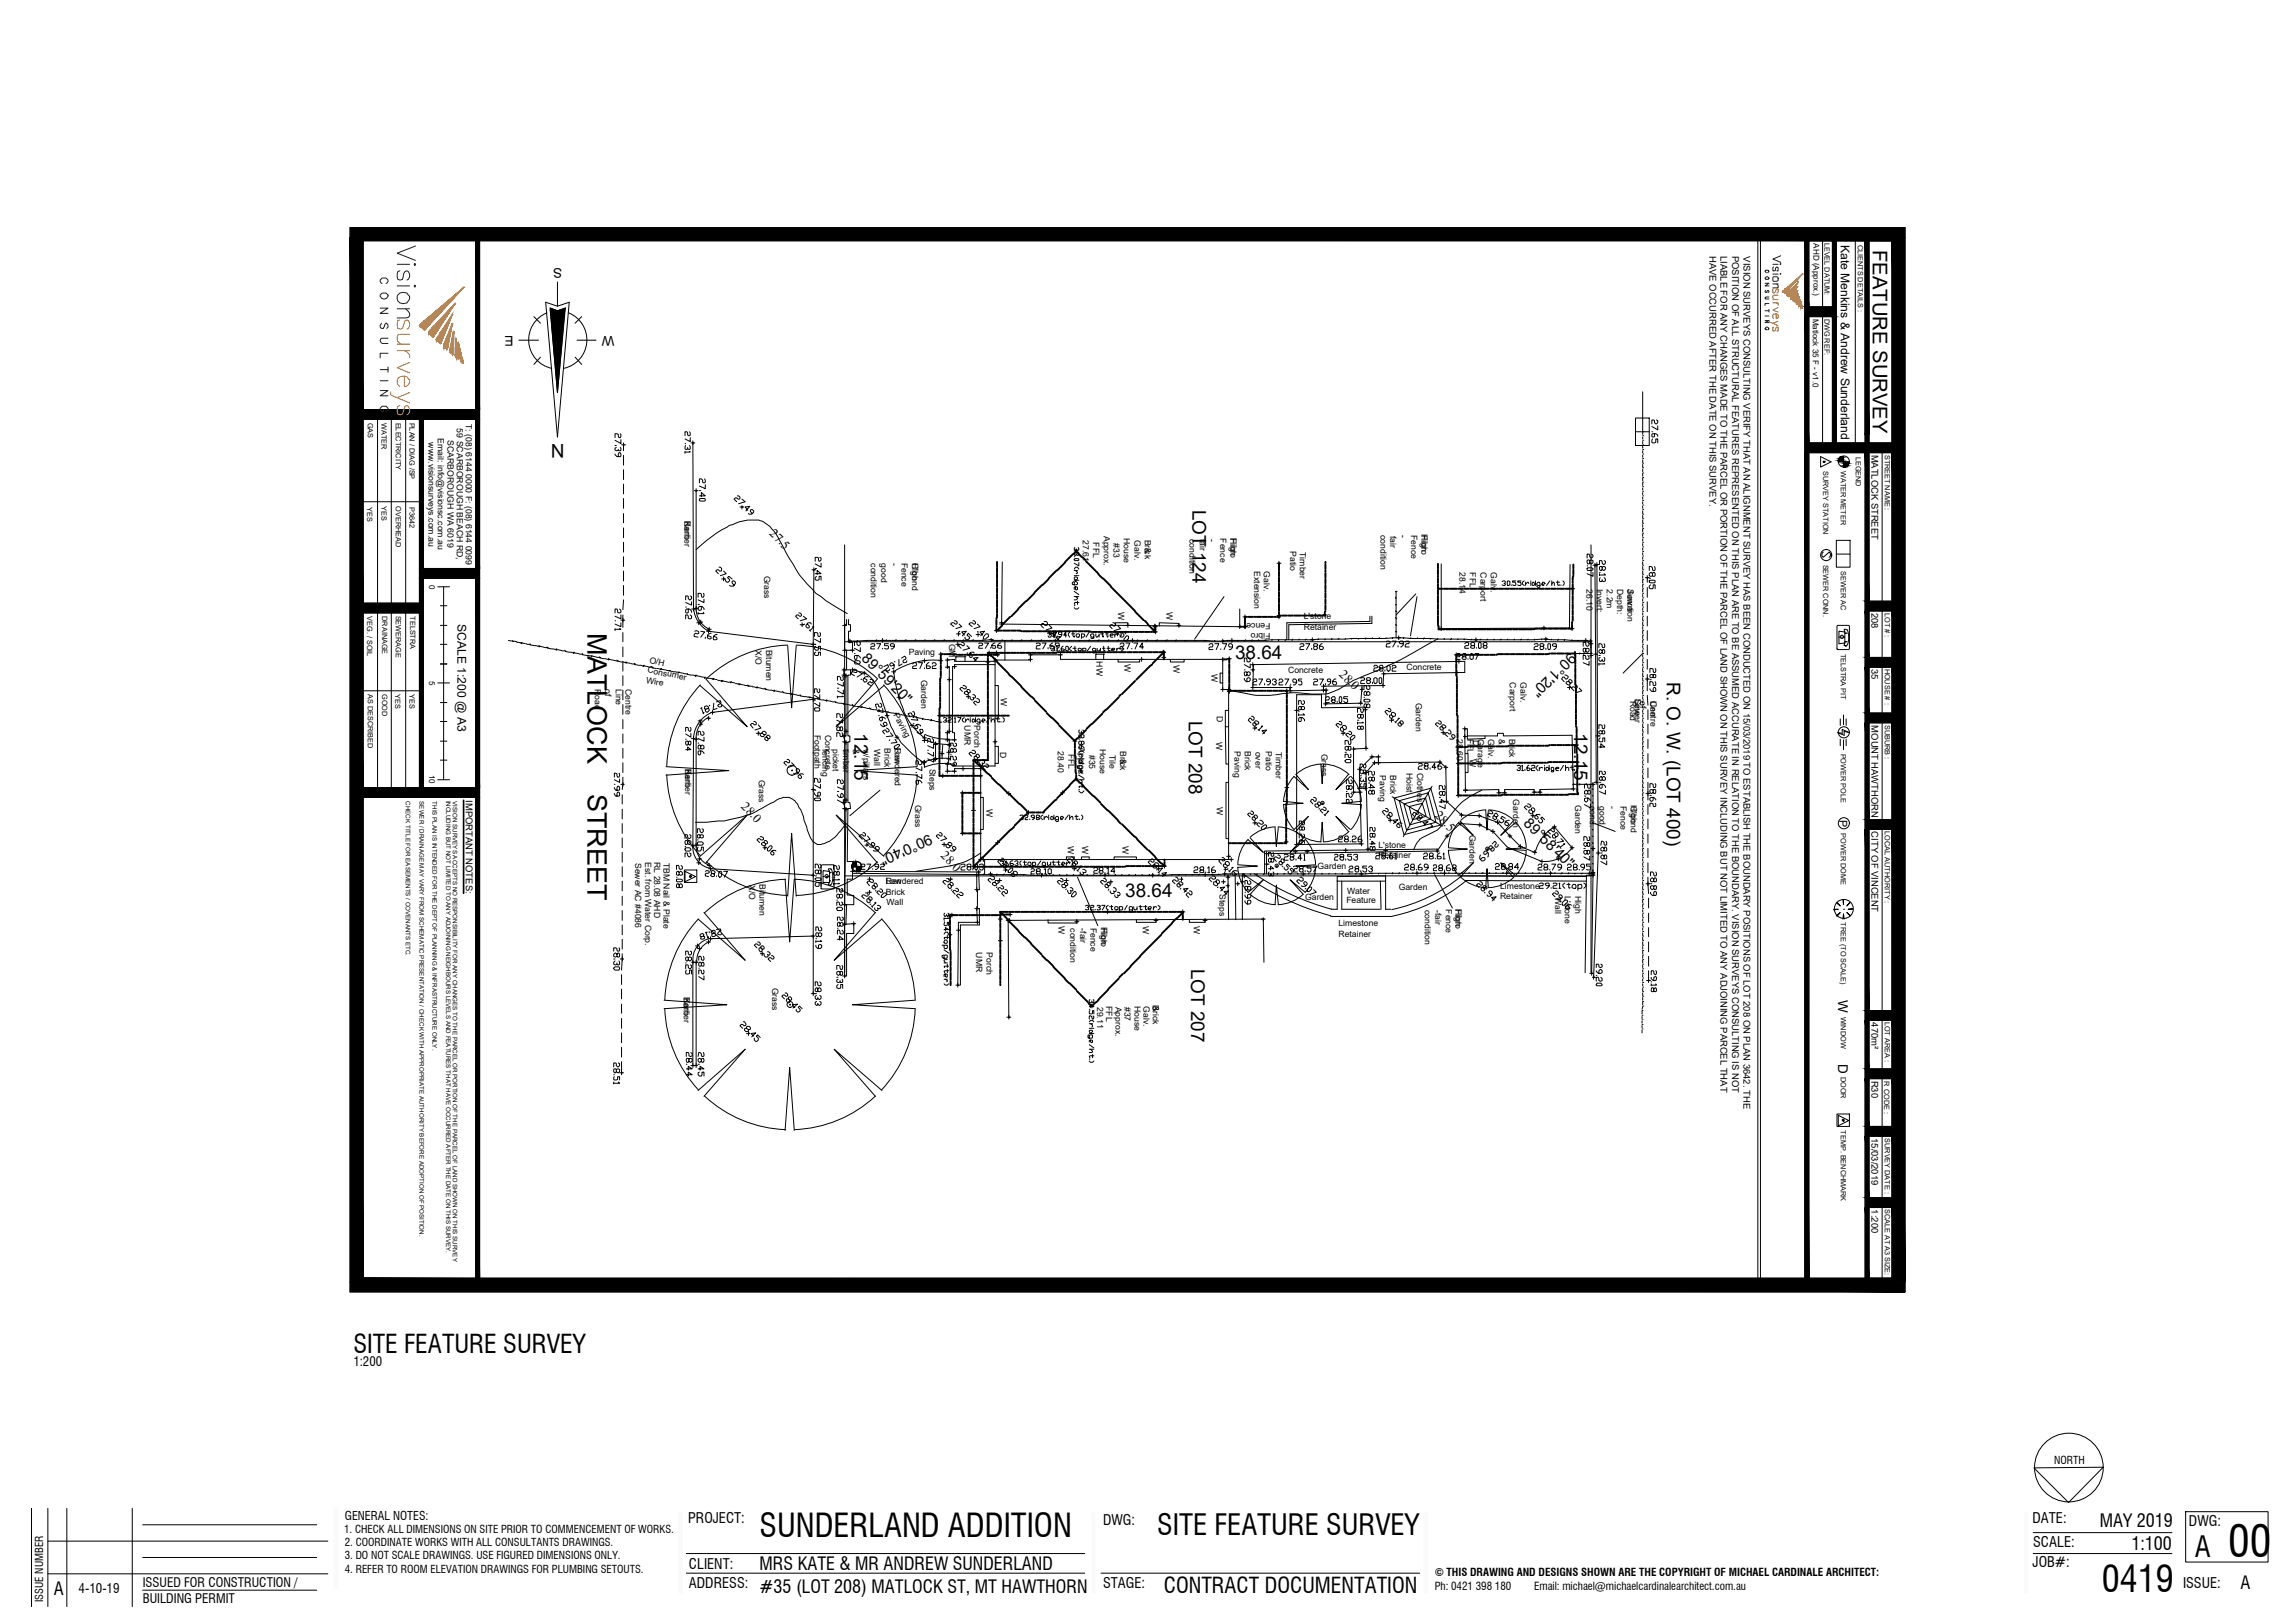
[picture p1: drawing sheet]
<svg xmlns="http://www.w3.org/2000/svg" width="594mm" height="420mm" viewBox="0 0 594 420" stroke-linecap="round" stroke-linejoin="round" font-family="sans-serif">
<defs><g id="words">
<text font-size="11.2" x="576.8" y="403.2">00</text>
<text font-size="9.4" x="544.1" y="412.2">0419</text>
<text font-size="8.8" fill="#ff8200" x="106.9" y="108.7" transform="rotate(-90 106.9 108.7)">surveys</text>
<text font-size="8.4" fill="#ff8200" x="108.3" y="83.6" transform="rotate(-90 108.3 83.6)">Vision</text>
<text font-size="8.4" x="196.6" y="397.8">SUNDERLAND ADDITION</text>
<g font-size="7.5">
<text x="299.6" y="397.4">SITE FEATURE SURVEY</text>
<text x="568.1" y="403.2">A</text>
</g>
<g font-size="7">
<text x="152.1" y="163.9" transform="rotate(90 152.1 163.9)">MATLOCK</text>
<text x="152.1" y="205.5" transform="rotate(90 152.1 205.5)">STREET</text>
</g>
<text font-size="6.6" x="91.5" y="350.4">SITE FEATURE SURVEY</text>
<text font-size="5.6" x="301.3" y="412.5">CONTRACT DOCUMENTATION</text>
<text font-size="5.3" fill="#ff8200" x="101.2" y="107.6" transform="rotate(-90 101.2 107.6)">C O N S U L T I N G</text>
<text font-size="5.2" x="484.8" y="64.7" transform="rotate(90 484.8 64.7)">FEATURE SURVEY</text>
<g font-size="4.9">
<text x="146.2" y="114.8" transform="rotate(-180 146.2 114.8)">N</text>
<text x="308.7" y="131.9" transform="rotate(90 308.7 131.9)">LOT 124</text>
<text x="319.7" y="170.7">38.64</text>
<text x="431.5" y="176.6" transform="rotate(90 431.5 176.6)">R. O. W. (LOT 400)</text>
<text x="221.2" y="189.8" transform="rotate(90 221.2 189.8)">12.15</text>
<text x="307.7" y="186.6" transform="rotate(90 307.7 186.6)">LOT 208</text>
<text x="407.4" y="189.8" transform="rotate(90 407.4 189.8)">12.15</text>
<text x="291.3" y="232.2">38.64</text>
<text x="308.4" y="250.8" transform="rotate(90 308.4 250.8)">LOT 207</text>
</g>
<g font-size="4.7">
<text x="543.6" y="395.2">MAY 2019</text>
<text x="551.7" y="401.3">1:100</text>
<text x="196.6" y="406.4">MRS KATE &amp; MR ANDREW SUNDERLAND</text>
<text x="13.9" y="413">A</text>
<text x="196.6" y="412.3">#35 (LOT 208) MATLOCK ST, MT HAWTHORN</text>
<text x="580" y="411.3">A</text>
</g>
<g font-size="4.4">
<text x="161.6" y="119.6" transform="rotate(-90 161.6 119.6)">27.39</text>
<text x="213.4" y="151.3" transform="rotate(-90 213.4 151.3)">27.45</text>
<text x="429.3" y="153.8" transform="rotate(-90 429.3 153.8)">28.05</text>
<text x="179.9" y="161.6" transform="rotate(-90 179.9 161.6)">27.62</text>
<text x="224" y="169.3">27.59</text>
<text x="311.9" y="169.3">27.79</text>
<text x="335.1" y="169.3">27.86</text>
<text x="357.7" y="168.6">27.92</text>
<text x="377.8" y="169">28.08</text>
<text x="395.8" y="169.3">28.09</text>
<text x="234.9" y="174.3">27.62</text>
<text x="323.1" y="178.5">27.93</text>
<text x="324.6" y="177.8" transform="rotate(-90 324.6 177.8)">27.89</text>
<text x="329.8" y="178.5">27.95</text>
<text x="338.7" y="178.5">27.96</text>
<text x="429.3" y="180.3" transform="rotate(-90 429.3 180.3)">28.29</text>
<text x="219.1" y="191.9" transform="rotate(-90 219.1 191.9)">27.82</text>
<text x="183.1" y="196.5" transform="rotate(-90 183.1 196.5)">27.86</text>
<text x="416.3" y="194.7" transform="rotate(-90 416.3 194.7)">28.54</text>
<text x="248.4" y="199.7" transform="rotate(-90 248.4 199.7)">28.29</text>
<text x="365.8" y="200.4">28.46</text>
<text x="161.2" y="207.4" transform="rotate(-90 161.2 207.4)">27.99</text>
<text x="219.1" y="209.2" transform="rotate(-90 219.1 209.2)">27.97</text>
<text x="239.5" y="204.3" transform="rotate(-90 239.5 204.3)">27.76</text>
<text x="354.5" y="205" transform="rotate(-90 354.5 205)">28.35</text>
<text x="356.7" y="206.7" transform="rotate(-90 356.7 206.7)">28.48</text>
<text x="375" y="210.6" transform="rotate(-90 375 210.6)">28.47</text>
<text x="412.4" y="210.3" transform="rotate(-90 412.4 210.3)">28.67</text>
<text x="338.7" y="219.8" transform="rotate(-90 338.7 219.8)">28.26</text>
<text x="345.4" y="219.1">28.26</text>
<text x="357" y="221.5" transform="rotate(-90 357 221.5)">28.48</text>
<text x="330.6" y="227.9" transform="rotate(-90 330.6 227.9)">28.43</text>
<text x="333.7" y="226.8">28.57</text>
<text x="347.8" y="226.8">28.53</text>
<text x="362.3" y="226.5">28.69</text>
<text x="369.7" y="226.5">28.68</text>
<text x="385.9" y="226.1">28.84</text>
<text x="396.9" y="226.5">28.79</text>
<text x="412.4" y="224" transform="rotate(-90 412.4 224)">28.87</text>
<text x="416.6" y="225.1" transform="rotate(-90 416.6 225.1)">28.87</text>
<text x="429.7" y="233.2" transform="rotate(-90 429.7 233.2)">28.89</text>
<text x="219.1" y="237.1" transform="rotate(-90 219.1 237.1)">28.20</text>
<text x="324.6" y="235.3" transform="rotate(-90 324.6 235.3)">28.99</text>
<text x="219.1" y="244.5" transform="rotate(-90 219.1 244.5)">28.24</text>
<text x="179.9" y="253.3" transform="rotate(-90 179.9 253.3)">28.25</text>
<text x="183.1" y="255.1" transform="rotate(-90 183.1 255.1)">28.27</text>
<text x="219.1" y="257.2" transform="rotate(-90 219.1 257.2)">28.35</text>
<text x="213.4" y="261.4" transform="rotate(-90 213.4 261.4)">28.33</text>
<text x="179.9" y="279.8" transform="rotate(-90 179.9 279.8)">28.44</text>
<text x="183.1" y="279.8" transform="rotate(-90 183.1 279.8)">28.45</text>
</g>
<g font-size="4">
<text x="470.3" y="145.3">S</text>
<text x="179.6" y="195.4" transform="rotate(-90 179.6 195.4)">27.84</text>
<text x="221.5" y="226.1">27.92</text>
</g>
<g font-size="3.8">
<text x="222.9" y="170.7" transform="rotate(45 222.9 170.7)">89°59'20&quot;</text>
<text x="406.4" y="168.8" transform="rotate(135 406.4 168.8)">90°1'20&quot;</text>
<text x="240.7" y="215.9" transform="rotate(156 240.7 215.9)">90°0'40&quot;</text>
<text x="394.2" y="213.4" transform="rotate(45 394.2 213.4)">89°58'40&quot;</text>
</g>
<g font-size="3.7">
<text x="178.2" y="394.4">PROJECT:</text>
<text x="285.5" y="394.9">DWG:</text>
<text x="526.1" y="394.4">DATE:</text>
<text x="566.6" y="395.1">DWG:</text>
<text x="526.3" y="400.5">SCALE:</text>
<text x="178.3" y="406.2">CLIENT:</text>
<text x="526.1" y="405.7">JOB#:</text>
<text x="178.3" y="411.2">ADDRESS:</text>
<text x="285.5" y="411.2">STAGE:</text>
<text x="565.1" y="411">ISSUE:</text>
</g>
<g font-size="3.5">
<text x="145.5" y="69.3" transform="rotate(-180 145.5 69.3)">S</text>
<text x="133" y="86.9" transform="rotate(-180 133 86.9)">E</text>
<text x="159" y="86.9" transform="rotate(-180 159 86.9)">W</text>
<text x="475.9" y="258.9" transform="rotate(90 475.9 258.9)">W</text>
<text x="475.9" y="275.4" transform="rotate(90 475.9 275.4)">D</text>
</g>
<g font-size="3.4">
<text x="20.3" y="412.5">4-10-19</text>
<text x="36.9" y="410.8">ISSUED FOR CONSTRUCTION /</text>
<text x="36.9" y="415.1">BUILDING PERMIT</text>
</g>
<g font-size="3.3">
<text x="199" y="138.4" transform="rotate(44 199 138.4)">27.5</text>
<text x="346.5" y="174.8" transform="rotate(45 346.5 174.8)">28.0</text>
<text x="191.7" y="209" transform="rotate(46 191.7 209)">28.0</text>
<text x="371.2" y="211.3" transform="rotate(45 371.2 211.3)">28.5</text>
<text x="243.4" y="221.7" transform="rotate(45 243.4 221.7)">28.0</text>
<text x="91.5" y="353.8">1:200</text>
</g>
<g font-size="3.1">
<text x="476.5" y="63.3" transform="rotate(90 476.5 63.3)">Kate Menkins &amp; Andrew Sunderland</text>
<text x="118.4" y="161.6" transform="rotate(90 118.4 161.6)">SCALE 1:200 @ A3</text>
<text x="89.3" y="393.5">GENERAL NOTES:</text>
</g>
<g font-size="2.8">
<text x="476.2" y="212.4" transform="rotate(90 476.2 212.4)">P</text>
<text x="531.7" y="379">NORTH</text>
<text x="89.1" y="396.9">1. CHECK ALL DIMENSIONS ON SITE PRIOR TO COMMENCEMENT OF WORKS.</text>
<text x="89.3" y="400.3">2. COORDINATE WORKS WITH ALL CONSULTANTS DRAWINGS.</text>
<text x="89.3" y="403.7">3. DO NOT SCALE DRAWINGS. USE FIGURED DIMENSIONS ONLY.</text>
<text x="89.3" y="407.1">4. REFER TO ROOM ELEVATION DRAWINGS FOR PLUMBING SETOUTS.</text>
<text x="371.4" y="408.1">© THIS DRAWING AND DESIGNS SHOWN ARE THE COPYRIGHT OF MICHAEL CARDINALE ARCHITECT:</text>
<text x="371.4" y="411.7">Ph: 0421 398 180</text>
<text x="397.1" y="411.7">Email: michael@michaelcardinalearchitect.com.au</text>
<text x="11.2" y="414.7" transform="rotate(-90 11.2 414.7)">ISSUE NUMBER</text>
</g>
<g font-size="2.4">
<text x="442.5" y="66.2" transform="rotate(90 442.5 66.2)">HAVE OCCURRED AFTER THE DATE ON THIS SURVEY.</text>
<text x="445.4" y="66.2" transform="rotate(90 445.4 66.2)">LIABLE FOR ANY CHANGES MADE TO THE PARCEL OR PORTION OF THE PARCEL OF LAND SHOWN ON THIS SURVEY INCLUDING BUT NOT LIMITED TO ANY ADJOINING PARCEL THAT</text>
<text x="448.4" y="66.2" transform="rotate(90 448.4 66.2)">POSITION OF ALL STRUCTURAL FEATURES REPRESENTED ON THIS PLAN ARE TO BE ASSUMED ACCURATE IN RELATION TO THE BOUNDARY. VISION SURVEYS CONSULTING IS NOT</text>
<text x="451.3" y="66.4" transform="rotate(90 451.3 66.4)">VISION SURVEYS CONSULTING VERIFY THAT AN ALIGNMENT SURVEY HAS BEEN CONDUCTED ON 15/03/2019 TO ESTABLISH THE BOUNDARY POSITIONS OF LOT 208 ON PLAN 3642. THE</text>
<text x="484.5" y="117.7" transform="rotate(90 484.5 117.7)">MATLOCK STREET</text>
<text x="484.5" y="158.7" transform="rotate(90 484.5 158.7)">208</text>
<text x="484.5" y="173.2" transform="rotate(90 484.5 173.2)">35</text>
<text x="484.5" y="187.8" transform="rotate(90 484.5 187.8)">MOUNT HAWTHORN</text>
<text x="120.6" y="207.1" transform="rotate(90 120.6 207.1)">IMPORTANT NOTES:</text>
<text x="484.5" y="215.2" transform="rotate(90 484.5 215.2)">CITY OF VINCENT</text>
<text x="484.5" y="264.7" transform="rotate(90 484.5 264.7)">470m²</text>
<text x="484.5" y="279.8" transform="rotate(90 484.5 279.8)">R30</text>
<text x="484.5" y="294.7" transform="rotate(90 484.5 294.7)">15/03/2019</text>
<text x="484.5" y="313.1" transform="rotate(90 484.5 313.1)">1:200</text>
</g>
<g font-size="2.3">
<text x="113.3" y="113.5" transform="rotate(90 113.3 113.5)">Email: info@visionsc.com.au</text>
<text x="115.9" y="114" transform="rotate(90 115.9 114)">SCARBOROUGH WA 6019</text>
<text x="118.2" y="110.9" transform="rotate(90 118.2 110.9)">59 SCARBOROUGH BEACH RD,</text>
<text x="120.6" y="109.7" transform="rotate(90 120.6 109.7)">T: (08) 6144 0000 F: (08) 6144 0099</text>
<text x="110.9" y="114.5" transform="rotate(90 110.9 114.5)">www.visionsurveys.com.au</text>
</g>
<g font-size="2.2">
<text x="177.2" y="134.8" transform="rotate(90 177.2 134.8)">Barrier</text>
<text x="177.2" y="135" transform="rotate(90 177.2 135)">Kerb</text>
<text x="280.3" y="139.9" transform="rotate(90 280.3 139.9)">27.61</text>
<text x="283" y="140.4" transform="rotate(90 283 140.4)">FFL</text>
<text x="285.7" y="138.7" transform="rotate(90 285.7 138.7)">Approx.</text>
<text x="288.2" y="140.6" transform="rotate(90 288.2 140.6)">#33</text>
<text x="290.9" y="139.2" transform="rotate(90 290.9 139.2)">House</text>
<text x="293.7" y="139.9" transform="rotate(90 293.7 139.9)">Galv.</text>
<text x="296.4" y="139.7" transform="rotate(90 296.4 139.7)">Brick</text>
<text x="296.4" y="141.7" transform="rotate(90 296.4 141.7)">&amp;</text>
<text x="307.9" y="139.5" transform="rotate(90 307.9 139.5)">condition</text>
<text x="310.6" y="139.5" transform="rotate(90 310.6 139.5)">fair</text>
<text x="313.1" y="139.5" transform="rotate(90 313.1 139.5)">-</text>
<text x="315.8" y="139.4" transform="rotate(90 315.8 139.4)">Fence</text>
<text x="318.5" y="139.4" transform="rotate(90 318.5 139.4)">High</text>
<text x="318.5" y="139.4" transform="rotate(90 318.5 139.4)">Fibro</text>
<text x="334" y="142.8" transform="rotate(90 334 142.8)">Patio</text>
<text x="336.5" y="142.9" transform="rotate(90 336.5 142.9)">Timber</text>
<text x="357.3" y="138.5" transform="rotate(90 357.3 138.5)">condition</text>
<text x="359.9" y="138.7" transform="rotate(90 359.9 138.7)">fair</text>
<text x="362.6" y="138.5" transform="rotate(90 362.6 138.5)">-</text>
<text x="365.3" y="138.5" transform="rotate(90 365.3 138.5)">Fence</text>
<text x="368" y="138.4" transform="rotate(90 368 138.4)">High</text>
<text x="368" y="138.5" transform="rotate(90 368 138.5)">F bro</text>
<text x="197.8" y="149" transform="rotate(90 197.8 149)">Grass</text>
<text x="225.4" y="145.8" transform="rotate(90 225.4 145.8)">condition</text>
<text x="228.1" y="145.8" transform="rotate(90 228.1 145.8)">good</text>
<text x="230.8" y="145.8" transform="rotate(90 230.8 145.8)">-</text>
<text x="233.4" y="145.6" transform="rotate(90 233.4 145.6)">Fence</text>
<text x="236.1" y="145.6" transform="rotate(90 236.1 145.6)">High</text>
<text x="236.1" y="145.8" transform="rotate(90 236.1 145.8)">C'bond</text>
<text x="324.6" y="147.8" transform="rotate(90 324.6 147.8)">Extension</text>
<text x="327.2" y="147.8" transform="rotate(90 327.2 147.8)">Galv.</text>
<text x="377.8" y="148.2" transform="rotate(90 377.8 148.2)">28.14</text>
<text x="380.5" y="148.2" transform="rotate(90 380.5 148.2)">FFL</text>
<text x="383.2" y="148.2" transform="rotate(90 383.2 148.2)">Carport</text>
<text x="385.9" y="148.2" transform="rotate(90 385.9 148.2)">Galv.</text>
<text x="410.7" y="152.6" transform="rotate(90 410.7 152.6)">26.10</text>
<text x="413.4" y="152.4" transform="rotate(90 413.4 152.4)">Invert:</text>
<text x="415.9" y="152.6" transform="rotate(90 415.9 152.6)">2.2m</text>
<text x="418.6" y="152.4" transform="rotate(90 418.6 152.4)">Depth:</text>
<text x="421.3" y="152.4" transform="rotate(90 421.3 152.4)">Sewer</text>
<text x="421.3" y="152.6" transform="rotate(90 421.3 152.6)">Junction</text>
<text x="289.4" y="158.5" transform="rotate(90 289.4 158.5)">W</text>
<text x="301.9" y="158.5" transform="rotate(90 301.9 158.5)">W</text>
<text x="328.9" y="161.2" transform="rotate(-180 328.9 161.2)">Fence</text>
<text x="337.5" y="160.4">L'stone</text>
<text x="245.7" y="166.6" transform="rotate(90 245.7 166.6)">GM</text>
<text x="328.9" y="163.9" transform="rotate(-180 328.9 163.9)">Fibro</text>
<text x="337.5" y="163.1">Retainer</text>
<text x="168" y="171.5" transform="rotate(12 168 171.5)">O/H</text>
<text x="195.6" y="168.3" transform="rotate(90 195.6 168.3)">X/O</text>
<text x="198.3" y="168.2" transform="rotate(90 198.3 168.2)">Bitumen</text>
<text x="235.2" y="169.5">Paving</text>
<text x="283.8" y="171.2" transform="rotate(90 283.8 171.2)">HW</text>
<text x="291.1" y="171.9" transform="rotate(90 291.1 171.9)">W</text>
<text x="303.8" y="172.1" transform="rotate(90 303.8 172.1)">W</text>
<text x="364.1" y="173.4">Concrete</text>
<text x="154" y="178.3" transform="rotate(90 154 178.3)">Road</text>
<text x="156.7" y="178.5" transform="rotate(90 156.7 178.5)">of</text>
<text x="159.4" y="178.3" transform="rotate(90 159.4 178.3)">Line</text>
<text x="161.9" y="178.3" transform="rotate(90 161.9 178.3)">Centre</text>
<text x="167.2" y="176.8" transform="rotate(10 167.2 176.8)">Wire</text>
<text x="167.5" y="174.1" transform="rotate(11 167.5 174.1)">Consumer</text>
<text x="238.4" y="176" transform="rotate(90 238.4 176)">Garden</text>
<text x="313.6" y="174.4" transform="rotate(90 313.6 174.4)">W</text>
<text x="333.4" y="174.3">Concrete</text>
<text x="390.8" y="176.6" transform="rotate(90 390.8 176.6)">Carport</text>
<text x="393.6" y="176.6" transform="rotate(90 393.6 176.6)">Galv.</text>
<text x="231.2" y="185.1" transform="rotate(61 231.2 185.1)">Paving</text>
<text x="259.1" y="180.7" transform="rotate(90 259.1 180.7)">W</text>
<text x="315" y="185.4" transform="rotate(90 315 185.4)">D</text>
<text x="366.5" y="181.9" transform="rotate(90 366.5 181.9)">Garden</text>
<text x="422" y="181.4" transform="rotate(90 422 181.4)">Road</text>
<text x="423.2" y="180.9" transform="rotate(90 423.2 180.9)">Sewer</text>
<text x="423.2" y="181" transform="rotate(90 423.2 181)">Line</text>
<text x="424.5" y="181.5" transform="rotate(90 424.5 181.5)">of</text>
<text x="427.3" y="181.4" transform="rotate(90 427.3 181.4)">Centre</text>
<text x="427.3" y="181.4" transform="rotate(90 427.3 181.4)">Line</text>
<text x="210.8" y="190.2" transform="rotate(90 210.8 190.2)">Footpath</text>
<text x="213.6" y="190.2" transform="rotate(90 213.6 190.2)">Concrete</text>
<text x="249.6" y="187.8" transform="rotate(90 249.6 187.8)">UMR</text>
<text x="252.2" y="187.8" transform="rotate(90 252.2 187.8)">Porch</text>
<text x="377.1" y="191.4" transform="rotate(90 377.1 191.4)">28.60</text>
<text x="379.8" y="191.2" transform="rotate(90 379.8 191.2)">FFL</text>
<text x="381.4" y="191.5" transform="rotate(90 381.4 191.5)">D</text>
<text x="382.6" y="191.2" transform="rotate(90 382.6 191.2)">Garage</text>
<text x="385.3" y="191.2" transform="rotate(90 385.3 191.2)">Galv.</text>
<text x="388" y="191.2" transform="rotate(90 388 191.2)">&amp;</text>
<text x="390.7" y="191.2" transform="rotate(90 390.7 191.2)">Brick</text>
<text x="212.9" y="193.9" transform="rotate(90 212.9 193.9)">fencing</text>
<text x="215.6" y="193.9" transform="rotate(90 215.6 193.9)">picket</text>
<text x="218.3" y="193.9" transform="rotate(90 218.3 193.9)">timber</text>
<text x="220.8" y="193.9" transform="rotate(90 220.8 193.9)">&amp;</text>
<text x="223.5" y="193.9" transform="rotate(90 223.5 193.9)">w/pillars</text>
<text x="226.3" y="193.9" transform="rotate(90 226.3 193.9)">Wall</text>
<text x="229" y="193.7" transform="rotate(90 229 193.7)">Brick</text>
<text x="231.7" y="193.7" transform="rotate(90 231.7 193.7)">Low</text>
<text x="231.7" y="193.7" transform="rotate(90 231.7 193.7)">Rendered</text>
<text x="258.9" y="194.6" transform="rotate(90 258.9 194.6)">D</text>
<text x="273.8" y="194.4" transform="rotate(90 273.8 194.4)">28.40</text>
<text x="276.5" y="195.1" transform="rotate(90 276.5 195.1)">FFL</text>
<text x="279.3" y="193.4" transform="rotate(90 279.3 193.4)">Approx.</text>
<text x="282" y="195.4" transform="rotate(90 282 195.4)">#35</text>
<text x="284.7" y="193.9" transform="rotate(90 284.7 193.9)">House</text>
<text x="287.2" y="195.4" transform="rotate(90 287.2 195.4)">Tile</text>
<text x="289.9" y="194.4" transform="rotate(90 289.9 194.4)">Brick</text>
<text x="289.9" y="196.4" transform="rotate(90 289.9 196.4)">&amp;</text>
<text x="314.8" y="192" transform="rotate(90 314.8 192)">W</text>
<text x="319.6" y="194.4" transform="rotate(90 319.6 194.4)">Paving</text>
<text x="322.3" y="194.4" transform="rotate(90 322.3 194.4)">Brick</text>
<text x="325" y="194.6" transform="rotate(90 325 194.6)">over</text>
<text x="327.7" y="194.4" transform="rotate(90 327.7 194.4)">Patio</text>
<text x="330.2" y="194.6" transform="rotate(90 330.2 194.6)">Timber</text>
<text x="342.1" y="195.1" transform="rotate(90 342.1 195.1)">Grass</text>
<text x="380.5" y="196.4" transform="rotate(90 380.5 196.4)">W</text>
<text x="177.3" y="199" transform="rotate(90 177.3 199)">Barrier</text>
<text x="177.3" y="199.2" transform="rotate(90 177.3 199.2)">Kerb</text>
<text x="196.5" y="201.9" transform="rotate(90 196.5 201.9)">Grass</text>
<text x="240.7" y="199" transform="rotate(90 240.7 199)">Steps</text>
<text x="357.2" y="200.7" transform="rotate(90 357.2 200.7)">Paving</text>
<text x="359.9" y="200.7" transform="rotate(90 359.9 200.7)">Brick</text>
<text x="364.1" y="200" transform="rotate(90 364.1 200)">Hoist</text>
<text x="366.8" y="200" transform="rotate(90 366.8 200)">Clothes</text>
<text x="236.9" y="208.3" transform="rotate(90 236.9 208.3)">Grass</text>
<text x="255.4" y="209.3" transform="rotate(90 255.4 209.3)">W</text>
<text x="315" y="208.8" transform="rotate(90 315 208.8)">W</text>
<text x="391.7" y="206.9" transform="rotate(90 391.7 206.9)">Garden</text>
<text x="407.8" y="208.5" transform="rotate(90 407.8 208.5)">Garden</text>
<text x="411.5" y="208.6" transform="rotate(90 411.5 208.6)">cond.</text>
<text x="414" y="208.6" transform="rotate(90 414 208.6)">good</text>
<text x="416.8" y="208.6" transform="rotate(90 416.8 208.6)">-</text>
<text x="419.5" y="208.6" transform="rotate(90 419.5 208.6)">Fence</text>
<text x="422.2" y="208.5" transform="rotate(90 422.2 208.5)">High</text>
<text x="422.2" y="208.6" transform="rotate(90 422.2 208.6)">C'bond</text>
<text x="276.4" y="219.1" transform="rotate(90 276.4 219.1)">W</text>
<text x="280.1" y="219.1" transform="rotate(90 280.1 219.1)">W</text>
<text x="290.6" y="219" transform="rotate(90 290.6 219)">W</text>
<text x="356.8" y="219.5">L'stone</text>
<text x="380.4" y="216.1" transform="rotate(90 380.4 216.1)">Garden</text>
<text x="164.5" y="223.4" transform="rotate(90 164.5 223.4)">Sewer AC #4086</text>
<text x="167" y="223.2" transform="rotate(90 167 223.2)">Est. from Water Corp.</text>
<text x="169.4" y="223.2" transform="rotate(90 169.4 223.2)">RL 28.08 AHD</text>
<text x="171.7" y="223.4" transform="rotate(90 171.7 223.4)">TBM Nail &amp; Plate</text>
<text x="341.1" y="224.9">Garden</text>
<text x="356.8" y="222.2">Retainer</text>
<text x="193.9" y="229.1" transform="rotate(90 193.9 229.1)">X/O</text>
<text x="196.6" y="229" transform="rotate(90 196.6 229)">Bitumen</text>
<text x="229.3" y="229">Low</text>
<text x="229.3" y="229">Rendered</text>
<text x="229.3" y="231.7">Brick</text>
<text x="315.7" y="231.5" transform="rotate(90 315.7 231.5)">Steps</text>
<text x="337.8" y="233">Garden</text>
<text x="348.5" y="233.9">Feature</text>
<text x="348.7" y="231.3">Water</text>
<text x="362.1" y="230.5">Garden</text>
<text x="388.3" y="230.1">Limestone</text>
<text x="388.3" y="232.8">Retainer</text>
<text x="402.5" y="232.2" transform="rotate(90 402.5 232.2)">Wall</text>
<text x="405.1" y="232" transform="rotate(90 405.1 232)">L'stone</text>
<text x="407.8" y="232" transform="rotate(90 407.8 232)">High</text>
<text x="229.5" y="234.4">Wall</text>
<text x="274" y="239.6" transform="rotate(90 274 239.6)">W</text>
<text x="285" y="240" transform="rotate(90 285 240)">High</text>
<text x="295.9" y="239.6" transform="rotate(90 295.9 239.6)">W</text>
<text x="309.1" y="239.6" transform="rotate(90 309.1 239.6)">W</text>
<text x="346.5" y="239.8">Limestone</text>
<text x="368.8" y="235.6" transform="rotate(90 368.8 235.6)">condition</text>
<text x="371.5" y="235.6" transform="rotate(90 371.5 235.6)">-fair</text>
<text x="374.3" y="235.4" transform="rotate(90 374.3 235.4)">Fence</text>
<text x="376.8" y="235.4" transform="rotate(90 376.8 235.4)">High</text>
<text x="376.8" y="235.4" transform="rotate(90 376.8 235.4)">Fibro</text>
<text x="277.1" y="240.3" transform="rotate(90 277.1 240.3)">condition</text>
<text x="279.6" y="240.3" transform="rotate(90 279.6 240.3)">-fair</text>
<text x="282.3" y="240.1" transform="rotate(90 282.3 240.1)">Fence</text>
<text x="285" y="240.1" transform="rotate(90 285 240.1)">F bro</text>
<text x="346.5" y="242.5">Retainer</text>
<text x="252.7" y="246.6" transform="rotate(90 252.7 246.6)">UMR</text>
<text x="255.4" y="246.6" transform="rotate(90 255.4 246.6)">Porch</text>
<text x="199.8" y="255.7" transform="rotate(90 199.8 255.7)">Grass</text>
<text x="177" y="258.1" transform="rotate(90 177 258.1)">Barrier</text>
<text x="177" y="258.2" transform="rotate(90 177 258.2)">Kerb</text>
<text x="284" y="260.6" transform="rotate(90 284 260.6)">29.11</text>
<text x="286.4" y="260.4" transform="rotate(90 286.4 260.4)">FFL</text>
<text x="288.7" y="260.6" transform="rotate(90 288.7 260.6)">Approx.</text>
<text x="291.1" y="260.6" transform="rotate(90 291.1 260.6)">#37</text>
<text x="293.7" y="260.4" transform="rotate(90 293.7 260.4)">House</text>
<text x="296" y="260.4" transform="rotate(90 296 260.4)">Galv.</text>
<text x="298.4" y="260.3" transform="rotate(90 298.4 260.3)">Brick</text>
<text x="298.4" y="260.4" transform="rotate(90 298.4 260.4)">&amp;</text>
</g>
<g font-size="2.1">
<text x="469.4" y="63" transform="rotate(90 469.4 63)">AHD (Approx.)</text>
<text x="469.3" y="82.5" transform="rotate(90 469.3 82.5)">Matlock 35 F - v1.0</text>
<text x="111.1" y="151.4" transform="rotate(90 111.1 151.4)">0</text>
<text x="111.1" y="176.3" transform="rotate(90 111.1 176.3)">5</text>
<text x="111.1" y="200.5" transform="rotate(90 111.1 200.5)">10</text>
</g>
<g font-size="1.9">
<text x="472.3" y="62.8" transform="rotate(90 472.3 62.8)">LEVEL DATUM:</text>
<text x="480.9" y="63.3" transform="rotate(90 480.9 63.3)">CLIENTS DETAILS :</text>
<text x="472.3" y="82.5" transform="rotate(90 472.3 82.5)">DWG REF:</text>
<text x="95.2" y="109.4" transform="rotate(90 95.2 109.4)">GAS</text>
<text x="98.7" y="109.6" transform="rotate(90 98.7 109.6)">WATER</text>
<text x="102.5" y="109.4" transform="rotate(90 102.5 109.4)">ELECTRICITY</text>
<text x="106" y="109.4" transform="rotate(90 106 109.4)">PLAN / DIAG /SP</text>
<text x="480.4" y="118.2" transform="rotate(90 480.4 118.2)">LEGEND</text>
<text x="487.9" y="117.7" transform="rotate(90 487.9 117.7)">STREET NAME :</text>
<text x="472" y="121.9" transform="rotate(90 472 121.9)">SURVEY STATION</text>
<text x="476.5" y="121.9" transform="rotate(90 476.5 121.9)">WATER METER</text>
<text x="95" y="131.2" transform="rotate(90 95 131.2)">YES</text>
<text x="98.7" y="131.1" transform="rotate(90 98.7 131.1)">YES</text>
<text x="102.5" y="131.1" transform="rotate(90 102.5 131.1)">OVERHEAD</text>
<text x="106" y="131.2" transform="rotate(90 106 131.2)">P3642</text>
<text x="472" y="146.1" transform="rotate(90 472 146.1)">SEWER CONN.</text>
<text x="476.5" y="147.8" transform="rotate(90 476.5 147.8)">SEWER AC</text>
<text x="95" y="159.5" transform="rotate(90 95 159.5)">VEG. / SOIL</text>
<text x="98.9" y="159.5" transform="rotate(90 98.9 159.5)">DRAINAGE</text>
<text x="102.5" y="159.4" transform="rotate(90 102.5 159.4)">SEWERAGE</text>
<text x="106.2" y="159.5" transform="rotate(90 106.2 159.5)">TELSTRA</text>
<text x="487.9" y="158.7" transform="rotate(90 487.9 158.7)">LOT # :</text>
<text x="476.5" y="169.2" transform="rotate(90 476.5 169.2)">TELSTRA PIT</text>
<text x="487.9" y="173.1" transform="rotate(90 487.9 173.1)">HOUSE # :</text>
<text x="95.2" y="179.7" transform="rotate(90 95.2 179.7)">AS DESCRIBED</text>
<text x="98.9" y="179.7" transform="rotate(90 98.9 179.7)">GOOD</text>
<text x="102.3" y="179.7" transform="rotate(90 102.3 179.7)">YES</text>
<text x="106" y="179.7" transform="rotate(90 106 179.7)">YES</text>
<text x="487.9" y="187.6" transform="rotate(90 487.9 187.6)">SUBURB :</text>
<text x="476.5" y="195.1" transform="rotate(90 476.5 195.1)">POWER POLE</text>
<text x="476.5" y="215.7" transform="rotate(90 476.5 215.7)">POWER DOME</text>
<text x="487.9" y="215.2" transform="rotate(90 487.9 215.2)">LOCAL AUTHORITY :</text>
<text x="476.5" y="238.8" transform="rotate(90 476.5 238.8)">TREE (TO SCALE)</text>
<text x="476.5" y="263.2" transform="rotate(90 476.5 263.2)">WINDOW</text>
<text x="487.9" y="264.5" transform="rotate(90 487.9 264.5)">LOT AREA :</text>
<text x="476.5" y="278.7" transform="rotate(90 476.5 278.7)">DOOR</text>
<text x="487.7" y="279.9" transform="rotate(90 487.7 279.9)">R CODE :</text>
<text x="476.5" y="292.6" transform="rotate(90 476.5 292.6)">TEMP. BENCHMARK</text>
<text x="487.9" y="294.7" transform="rotate(90 487.9 294.7)">SURVEY DATE :</text>
<text x="487.9" y="312.9" transform="rotate(90 487.9 312.9)">SCALE AT A3 SIZE:</text>
</g>
<g font-size="1.6">
<text x="105" y="207.4" transform="rotate(90 105 207.4)">CHECK TITLE FOR EASEMENTS / COVENANTS ETC.</text>
<text x="108.6" y="207.4" transform="rotate(90 108.6 207.4)">SEWER / DRAINAGE MAY VARY FROM SCHEMATIC PRESENTATION / CHECK WITH APPROPRIATE AUTHORITY BEFORE ADOPTION OF POSITION.</text>
<text x="112" y="207.4" transform="rotate(90 112 207.4)">THIS PLAN IS INTENDED FOR THE DEPT OF PLANNING &amp; INFRASTRUCTURE ONLY.</text>
<text x="115.5" y="207.3" transform="rotate(90 115.5 207.3)">INCLUDING BUT NOT LIMITED TO ANY ADJOINING NEIGHBOURS LEVELS AND FEATURES THAT HAVE OCCURRED AFTER THE DATE ON THIS SURVEY.</text>
<text x="117.2" y="207.4" transform="rotate(90 117.2 207.4)">VISION SURVEYS ACCEPTS NO RESPONSIBILITY FOR ANY CHANGES TO THE PARCEL OR PORTION OF THE PARCEL OF LAND SHOWN ON THIS SURVEY</text>
</g>
</g></defs>
<!-- layer: 0419-DA-Survey|TEMPLATE -->
<g fill="#000" stroke="#000" stroke-width=".26">
<path d="M142.4 79.8l1.9 .6h-1.9zM144.3 80.4l2-.6-.1 .6zM142.4 80.4h3.8l-1.9 21.2zM476.9 118.2h.3z"/>
<path d="M90.6 58.9l402.5 2.6v-2.6zM90.6 58.9l402.5 2.6h-402.5z"/>
<path d="M90.6 61.5l2.4 270.4v-270.4zM90.6 61.5l2.4 270.4h-2.4z"/>
<path d="M93 62.3l1 43.7v-43.7zM93 62.3l1 43.7h-1z"/>
<path d="M123.1 62.3l1 43.7v-43.7zM123.1 62.3l1 43.7h-1z"/>
<path d="M467.2 62.3l1 17.1v-17.1zM467.2 62.3l1 17.1h-1z"/>
<path d="M474.3 62.3l1 17.1v-17.1zM474.3 62.3l1 17.1h-1z"/>
<path d="M467.2 79.4l8.1 2.6v-2.6zM467.2 79.4l8.1 2.6h-8.1z"/>
<path d="M482.8 62.3l1 50.2v-50.2zM482.8 62.3l1 50.2h-1z"/>
<path d="M93 61.5l397.8 .8v-.8zM93 61.5l397.8 .8h-397.8z"/>
<path d="M489.7 62.3l1.1 52.4v-52.4zM489.7 62.3l1.1 52.4h-1.1z"/>
<path d="M490.8 61.5l2.3 270.4v-270.4zM490.8 61.5l2.3 270.4h-2.3z"/>
<path d="M467.2 82l1 32.7v-32.7zM467.2 82l1 32.7h-1z"/>
<path d="M474.3 82l1 32.7v-32.7zM474.3 82l1 32.7h-1z"/>
<path d="M93 108.6l1 47.5v-47.5zM93 108.6l1 47.5h-1z"/>
<path d="M108.6 108.6l1 38.6v-38.6zM108.6 108.6l1 38.6h-1z"/>
<path d="M93 106l31.1 2.6v-2.6zM93 106l31.1 2.6h-31.1z"/>
<path d="M123.1 108.6l1 38.6v-38.6zM123.1 108.6l1 38.6h-1z"/>
<path d="M467.2 117.2l1 213.7v-213.7zM467.2 117.2l1 213.7h-1z"/>
<path d="M476.9 118.2h.3zM476.7 118.2h.5z"/>
<path d="M476.7 118.2l.5 .2v-.2zM476.4 118.4l.3-.2 .5 .2z"/>
<path d="M476.4 118.4l.8 .1v-.1zM476.2 118.5l.2-.1 .8 .1z"/>
<path d="M476.2 118.5l1 .2v-.2zM476.2 118.5l1 .2h-1.2z"/>
<path d="M476 118.7l1.2 .4v-.4zM476 118.7l1.2 .4h-1.3z"/>
<path d="M475.9 119.1l1.3 .1v-.1zM475.9 119.1l1.3 .1h-1.3z"/>
<path d="M475.9 119.2l1.3 .4v-.4zM475.9 119.2l1.3 .4h-1.3z"/>
<path d="M477.2 119.6l1.4 .3v-.3zM477.2 119.6l1.4 .3h-1.4z"/>
<path d="M477.2 119.9l1.2 .2 .2-.2zM477.2 119.9l1.2 .2h-1.2z"/>
<path d="M482.8 112.5l1 2.2v-2.2zM482.8 112.5l1 2.2h-1z"/>
<path d="M482.8 117.2l1 38.4v-38.4zM482.8 117.2l1 38.4h-1z"/>
<path d="M467.2 114.7l23.6 2.5v-2.5zM467.2 114.7l23.6 2.5h-23.6z"/>
<path d="M489.7 117.2l1.1 38.4v-38.4zM489.7 117.2l1.1 38.4h-1.1z"/>
<path d="M477.2 120.9h.2zM477.2 120.9h.2zM477.2 120.9h.5z"/>
<path d="M477.2 120.7l.5 .2 .2-.2zM477.2 120.7l.5 .2h-.5z"/>
<path d="M477.2 120.6l.7 .1 .3-.1zM477.2 120.6l.7 .1h-.7z"/>
<path d="M477.2 120.1l1.2 .3v-.3zM477.2 120.1l1.2 .3h-1.2z"/>
<path d="M477.2 120.4l1 .2 .2-.2zM477.2 120.4l1 .2h-1z"/>
<path d="M93 158.7l1 45.2v-45.2zM93 158.7l1 45.2h-1z"/>
<path d="M108.6 149.7l1 6.4v-6.4zM108.6 149.7l1 6.4h-1z"/>
<path d="M93 156.1l16.6 2.6v-2.6zM93 156.1l16.6 2.6h-16.6z"/>
<path d="M108.6 158.7l1 45.2v-45.2zM108.6 158.7l1 45.2h-1z"/>
<path d="M108.6 147.2l15.5 2.5v-2.5zM108.6 147.2l15.5 2.5h-15.5z"/>
<path d="M123.1 149.7l1 54.2v-54.2zM123.1 149.7l1 54.2h-1z"/>
<path d="M482.8 158.2l1 12v-12zM482.8 158.2l1 12h-1z"/>
<path d="M482.8 155.6l8 2.6v-2.6zM482.8 155.6l8 2.6h-8z"/>
<path d="M489.7 158.2l1.1 12v-12zM489.7 158.2l1.1 12h-1.1z"/>
<path d="M482.8 172.7l1 11.9v-11.9zM482.8 172.7l1 11.9h-1z"/>
<path d="M482.8 170.2l8 2.5v-2.5zM482.8 170.2l8 2.5h-8z"/>
<path d="M489.7 172.7l1.1 11.9v-11.9zM489.7 172.7l1.1 11.9h-1.1z"/>
<path d="M482.8 187.1l1 25.1v-25.1zM482.8 187.1l1 25.1h-1z"/>
<path d="M482.8 184.6l8 2.5v-2.5zM482.8 184.6l8 2.5h-8z"/>
<path d="M489.7 187.1l1.1 25.1v-25.1zM489.7 187.1l1.1 25.1h-1.1z"/>
<path d="M93 206.4l1 124.5v-124.5zM93 206.4l1 124.5h-1z"/>
<path d="M93 203.9l31.1 2.5v-2.5zM93 203.9l31.1 2.5h-31.1z"/>
<path d="M123.1 206.4l1 124.5v-124.5zM123.1 206.4l1 124.5h-1z"/>
<path d="M482.8 214.7l1 46.9v-46.9zM482.8 214.7l1 46.9h-1z"/>
<path d="M482.8 212.2l8 2.5v-2.5zM482.8 212.2l8 2.5h-8z"/>
<path d="M489.7 214.7l1.1 46.9v-46.9zM489.7 214.7l1.1 46.9h-1.1z"/>
<path d="M482.8 264.2l1 12.5v-12.5zM482.8 264.2l1 12.5h-1z"/>
<path d="M482.8 279.2l1 12.4v-12.4zM482.8 279.2l1 12.4h-1z"/>
<path d="M482.8 261.6l8 2.6v-2.6zM482.8 261.6l8 2.6h-8z"/>
<path d="M489.7 264.2l1.1 12.5v-12.5zM489.7 264.2l1.1 12.5h-1.1z"/>
<path d="M482.8 276.7l8 2.5v-2.5zM482.8 276.7l8 2.5h-8z"/>
<path d="M489.7 279.2l1.1 12.4v-12.4zM489.7 279.2l1.1 12.4h-1.1z"/>
<path d="M482.8 294.1l1 16v-16zM482.8 294.1l1 16h-1z"/>
<path d="M482.8 291.6l8 2.5v-2.5zM482.8 291.6l8 2.5h-8z"/>
<path d="M489.7 294.1l1.1 16v-16zM489.7 294.1l1.1 16h-1.1z"/>
<path d="M482.8 312.6l1 18.3v-18.3zM482.8 312.6l1 18.3h-1z"/>
<path d="M482.8 310.1l8 2.5v-2.5zM482.8 310.1l8 2.5h-8z"/>
<path d="M489.7 312.6l1.1 18.3v-18.3zM489.7 312.6l1.1 18.3h-1.1z"/>
<path d="M93 330.9l397.8 1v-1zM93 330.9l397.8 1h-397.8z"/>
<path d="M90.6 331.9l402.5 2.5v-2.5zM90.6 331.9l402.5 2.5h-402.5z"/>
</g>
<g fill="none" stroke="#000" stroke-width=".26">
<path d="M90.6 58.9h402.5v275.5h-402.5zM93 61.5h397.8v270.4h-397.8zM94 62.3h29.1v43.7h-29.1zM124.1 62.3h343.1v268.6h-343.1zM141.3 78.2l3 1.1 3-1.1-3 34.9zM142.4 79.8l1.9 .6 2-.6-2 21.8zM144.3 73v6.3M455 62.3v268.6M455.7 62.3v268.6M468.2 62.3h6.1v17.1h-6.1zM471.8 62.3v17.1M475.3 62.3h7.5v52.4h-7.5z"/>
<path d="M480.3 62.3v52.4M483.8 62.3h5.9v52.4h-5.9zM134.3 88.1h5.1M138.2 82l1.7 1.7M139.9 92.5l-1.7 1.8M141.6 81a7.5 7.5 0 0 0-4.7 7.6 7.5 7.5 0 0 0 5.9 6.8M147.2 81a7.5 7.5 0 0 1 4.7 7.6 7.5 7.5 0 0 1-6 6.8M148.9 92.5l1.7 1.8M149.4 88.1h4.9M150.6 82l-1.7 1.7M468.2 82h6.1v32.7h-6.1zM471.8 82v32.7"/>
<path d="M94 108.6h14.6v47.5h-14.6zM97.7 108.6v47.5M101.3 108.6v47.5M105 108.6v47.5M109.6 108.6h13.5v38.6h-13.5zM468.2 117.2h14.6v213.7h-14.6zM471.3 118.2l2.7 1.4-2.7 1.3zM472 119.4h.5v.2l-.5 .1zM475.9 119.6h2.7M477.2 118.2v2.7M483.8 117.2h5.9v38.4h-5.9zM487.2 117.2v38.4"/>
<path d="M94 129.9h14.6M475.3 139.9h3.6v6.9h-3.6zM94 158.7h14.6v45.2h-14.6zM97.7 158.7v45.2M101.3 158.7v45.2M105 158.7v45.2M109.6 149.7h13.5v54.2h-13.5zM113.3 151.9h3.1M114 156.8h1.7M114.8 151.9v50M475.3 143.4h3.6M483.8 158.2h5.9v12h-5.9z"/>
<path d="M487.2 158.2v12M94 178.8h14.6M113.3 176.8h3.1M114 161.9h1.7M114 166.8h1.7M114 171.9h1.7M475.5 162.1l.2-.2h2.9l.1 .2v5.9l-.1 .2h-2.9l-.2-.2zM476 164.9h.4M476.7 164.9h.1M477.2 164.9h.3M477.5 166.5l-.1 .6 .5 .2 .2-.3M477.5 163.6v.3h.4"/>
<path d="M477.5 163.6l-1.5-.2v3.2l1.5-.1M477.9 163.9h-.4v2.2h.4M477.9 163.9h.1M477.9 166.1h.1M477.9 166.1h-.4v.4M478.1 163.1l-.7-.2 .1 .7M478.2 163l.4 2.3-.4 1.7M483.8 172.7h5.9v11.9h-5.9zM487.2 172.7v11.9M114 181.9h1.7M114 186.8h1.7M114 191.9h1.7"/>
<path d="M114 196.8h1.7M475.7 189.7l1.2 .1v-1l1.8 .9-1.3-.4v1zM476.4 186.1v1.7M476.4 191.4v1.7M477.2 185.1v2.5M477.2 191.5v2.6M477.9 186.1v1.7M477.9 191.4v1.7M483.8 187.1h5.9v25.1h-5.9zM487.2 187.1v25.1M94 206.4h29.1v124.5h-29.1zM113.3 201.9h3.1"/>
<path d="M119.9 207.1v24.2h.2v-24.2M483.8 214.7h5.9v46.9h-5.9zM487.2 214.7v46.9M474.7 235.4h1.2l-1.2 .2M474.8 235.4l.2 .7 .5 .9M475.3 237.1l1.1-.9-.9 1.1M475.5 233.7l-.4 .5-.3 1.1M475.5 233.5l.9 1-1.1-.8M475.6 237.1l1 .5 .6 .2M477 237.9l.2-1.3 .2 1.3M477 232.8l.2 1.4v-1.4l-.7 .2-.9 .5M477.2 235.4h.1"/>
<path d="M477.3 232.8l.7 .2 .9 .5M478.9 237.1l-.8-.9 1 .9M478.9 233.5l-.8 1 .8-.8M479 237.1l-.6 .4-1 .3M479.1 233.6l.5 .9 .1 .7M479.6 235.2l-1.2 .2h1.2M479.7 235.4l-.2 1-.4 .6M483.8 264.2h5.9v12.5h-5.9zM483.8 279.2h5.9v12.4h-5.9zM487.2 264.2v12.5M487.2 279.2v12.4M475.5 288.4h3.2v3.2h-3.2z"/>
<path d="M475.9 288.7l2.7 1.4-2.7 1.3zM476.9 289.9l.3-.2 .2 .6h-.4zM483.8 294.1h5.9v16h-5.9zM487.2 294.1v16M483.8 312.6h5.9v18.3h-5.9zM487.2 312.6v18.3M483.8 330.9h5.9"/>
<circle cx="477.3" cy="119.5" r="1.44"/>
<circle cx="476.8" cy="164.9" r=".42"/>
<circle cx="477.3" cy="189.6" r="1.44"/>
<circle cx="477.3" cy="213.1" r="1.44"/>
</g>
<!-- layer: 0.18 -->
<g fill="none" stroke="#ff8200" stroke-width=".26">
<path d="M117.7 78.6h.1M117.7 78.6l-6.8 7.3M117.7 78.6l-5.4 8.5M120.1 74.4h.1M120.1 74.4l-10 10.8M120.1 74.4l-11.4 9.6M458.9 77.6h1.4M458.9 78.4h1.4M459.1 74.7l-.2 .2v.8l.2 .2 .5-.4 .3-.8 .4 .2v.8l-.4 .2M459.8 78.4l.5 .2v.5M460.3 76.4l-1.4 .2v.6l.4 .4M460.3 79.6l-1.4 .7 1.4 .5"/>
<path d="M461.6 75.4h.1M461.6 75.5l.4 .4M462 75.7h.1M462.5 76.4l.3 .3M462.6 76.2h.1M463 76.6h.1M463.5 77.2l.3 .2M463.5 76.8l.1 .4M463.8 77.4h.1M464.4 77.6v.2M465 78.3l.1 .2M465.2 74.2h.1"/>
<path d="M465.2 75.2h.1M465.2 75.2l-.5 2.9-.4-.2M465.2 75.2l-1 2.4M465.2 74.2l-1.2 3.2M465.2 74.2l-1.7 2.7M465.4 76.2v2.6l-.4-.2M465.4 76.2v-.2v.2M465.4 76.2l-.4 2M465.5 73v-.2v.2M465.5 73l-3 3.2M465.5 73l-2.3 3.7M465.7 76.9h.1"/>
<path d="M465.7 79.1l.2 .2M465.7 76.9l.3 2.4h-.1M465.7 76.9l-.2 2M465.7 78.8l.1 .2M465.9 79.3h.1M465.9 77.6h.1l.5 2.2-.3-.2M465.9 77.6h.1M465.9 77.6l.3 1.8M466.4 79.4l.1 .1M466.5 71h.1M466.5 71l-4.4 4.9M466.5 71l-4.9 4.4"/>
<path d="M111.1 86.4l.7 .7M112.3 86.9l-.4 .1M113.1 88.2l.7 .5M113.2 87.6l.1 .5M113.9 88.7h.2M114.3 88.6l-.1 .1M114.9 89.1l.1 .7M116.5 90.6l.2 .5M117 83.8l-1.1 6.3-.2 .3-.7-.5M117 81.5h.2h-.2M117 83.8h.1M117 83.8l-2.2 5.5"/>
<path d="M117 81.5l-2.8 7.2M117 81.5l-4 6.2M117.4 85.9l.1 .1-.1 5.5-.2 .3-.7-.5M117.4 85.9h.1M117.4 85.9l-1 4.9M117.9 92.1l.2 .5M118.1 87.7l.6 5.3-.6-.4M118.1 87.7v-.1v.1M118.1 87.7l-.2 4.4M118.7 89.1l1.2 4.9-.5-.3M118.7 89.1v-.2v.2M118.7 89.1l.5 4.2"/>
<path d="M119.4 93.2l.2 .3M458.1 83l.1 .5 .7 .2M459.1 84.7h-.2v1h.5l.4-1h.5v1h-.4M459.8 81.3v1.2l.5-.2a.81 .81 0 0 0-.3-1 .81 .81 0 0 0-1.1 .2v.8l.2 .2M460.3 83.2l-1.4 .5 1.4 .6"/>
</g>
<g fill="#ff8200" stroke="#ff8200" stroke-width=".26">
<path d="M119.9 93.8v.2z"/>
<path d="M119.4 92v1.7z"/>
<path d="M119.2 91.5v2z"/>
<path d="M118.7 92.5v.3z"/>
<path d="M118.7 89.1v.3z"/>
<path d="M118.1 87.9v4.6z"/>
<path d="M117.9 89.9v2.4z"/>
<path d="M117.4 85.9l.1 .1-.1 .5z"/>
<path d="M117 81.5h.2z"/>
<path d="M116.5 90.4v.7z"/>
<path d="M113 87.7v.4z"/>
<path d="M113 87.9v.2z"/>
<path d="M466.5 79.6v.2z"/>
<path d="M466.2 78.8v.8z"/>
<path d="M466 79.1v.2z"/>
<path d="M465.7 77.4v1.7z"/>
<path d="M465.7 77.9v1h-.2z"/>
<path d="M465 77.9v.7z"/>
<path d="M462.5 76.2v.2z"/>
<path d="M461.5 75.4v.1z"/>
<path d="M464.7 76.6v1.5z"/>
<path d="M119.7 94l.2-.2zM119.7 93.1l.2 .7-.2 .2z"/>
<path d="M119.7 93.1l-.3 .6 .3 .3zM119.4 92l.3 1.1-.3 .6zM119.4 91.6v2.1z"/>
<path d="M119.4 91.6l-.2 1.9 .2 .2zM119.2 91.5l.2 .1-.2 1.9zM119.2 91.3v2.2z"/>
<path d="M119.2 91.3v2.2zM119.2 91.1v2.2z"/>
<path d="M118.7 89.4l.5 3.9v-2.2zM118.7 89.1l.5 2z"/>
<path d="M118.7 92.5v.5zM118.7 92.5v.5z"/>
<path d="M118.7 88.9v.2zM118.7 88.9v.2z"/>
<path d="M118.7 92.5l-.1 .3 .1 .2zM118.6 91.1l.1 1.4-.1 .3z"/>
<path d="M118.6 91.1l-.4 1.5 .4 .2zM118.2 88.6l.4 2.5-.4 1.5z"/>
<path d="M118.2 88.6l-.1 3.9 .1 .1zM118.1 87.9l.1 .7-.1 3.9zM118.1 87.7v4.8z"/>
<path d="M118.1 87.6v4.9zM118.1 87.7v4.8zM118.1 87.6v4.9zM118.1 87.6v4.9z"/>
<path d="M118.1 87.7v4.8zM118.1 87.7v4.8z"/>
<path d="M118.1 87.7l-.2 4.6 .2 .2zM118.1 87.7l-.2 4.6z"/>
<path d="M117.9 91.5v.6zM117.9 89.9v2.2z"/>
<path d="M117.7 78.6v.2zM117.7 78.6v.2zM117.7 78.6v.2z"/>
<path d="M117.4 85.9v2.7zM117.4 85.9v2.7z"/>
<path d="M117.4 85.9v5.6zM117.4 85.9v5.6z"/>
<path d="M117.4 86.2l-.2 5.6 .2-.3zM117.4 86.2l-.2 5.6v-5.1z"/>
<path d="M117.2 86.7l-.2 4.9 .2 .2zM117.2 86.7l-.2 4.9v-3.9z"/>
<path d="M117 81.5v.1zM117 81.5v.1z"/>
<path d="M117 87.7l-.3 3.6 .3 .3zM117 87.7l-.3 3.6v-1.5z"/>
<path d="M116.7 89.8l-.2 1.5h.2zM116.7 89.8l-.2 1.5v-1.2z"/>
<path d="M116.5 90.1v1.2zM116.5 90.1v1zM116.5 90.4v.7z"/>
<path d="M116.5 90.6l-.1 .3 .1 .2zM116.5 90.6l-.1 .3zM116.4 90.8v.1zM116.4 90.8v.1zM116.4 90.8v.1z"/>
<path d="M117 81.5l-2.8 7.2zM117 81.5l-2.8 7.2v-2.8zM114.2 85.9v2.8z"/>
<path d="M114.2 85.9v2.8zM114.2 86v2.7zM114.2 86v2.7zM114.2 86v2.7zM114.2 86v2.7z"/>
<path d="M114.2 86l-.2 2.7h.2zM114 86h.2l-.2 2.7z"/>
<path d="M114 86v2.9zM114 86v2.9zM114 86.2v2.7zM114 86.2v2.7z"/>
<path d="M114 86.2v2.7zM114 86.2v2.7z"/>
<path d="M114 86.4l-.2 2.5h.2zM113.8 86.4h.2l-.2 2.5z"/>
<path d="M113.8 86.4v2.3zM113.8 86.4v2.5z"/>
<path d="M113.8 86.4v2.3zM113.8 86.4v2.3z"/>
<path d="M113.8 86.5l-.7 1.7 .7 .5zM113.8 86.5l-.7 1.7v-.6zM113.1 87.6v.6zM113.1 87.6v.6z"/>
<path d="M113.1 87.6l-.1 .5 .1 .1zM113 87.7l.1-.1-.1 .5zM113 87.7v.4zM113 87.7v.4zM113 87.7v.4zM113 87.7v.4zM113 87.7v.4zM113 87.7v.4zM113 87.7v.4z"/>
<path d="M117.7 78.6l-5.4 8.5zM117.7 78.6l-5.4 8.5v-2.6zM112.3 84.5v2.6zM112.3 84.5v2.6z"/>
<path d="M112.3 84.5v2.6zM112.3 84.5v2.6z"/>
<path d="M112.3 84.7l-.2 2.5 .2-.1zM112.1 84.7h.2l-.2 2.5zM112.1 84.7v2.5zM112.1 84.7v2.5z"/>
<path d="M112.1 84.7v2.5zM112.1 84.7v2.5z"/>
<path d="M112.1 84.9l-.1 2.3h.1zM112 84.9h.1l-.1 2.3zM112 84.9v2.3zM112 84.9v2.3z"/>
<path d="M112 84.9v2.3zM112 84.9v2.3z"/>
<path d="M112 85l-.2 2.1 .2 .1zM111.8 85h.2l-.2 2.1z"/>
<path d="M111.8 85l-.7 1.4 .7 .7zM111.8 85l-.7 1.4v-.5z"/>
<path d="M120.1 74.4l-10 10.8zM110.1 82.8l10-8.4-10 10.8zM110.1 82.8v2.4zM110.1 82.8v2.4z"/>
<path d="M117 83.8v.4zM117 83.8v.4z"/>
<path d="M117 83.8l-1.1 6.3zM117 83.8l-1.1 6.3v-3.2z"/>
<path d="M115.9 86.9l-.2 3.5 .2-.3zM115.7 87.1l.2-.2-.2 3.5z"/>
<path d="M115.7 87.1l-.2 3.2 .2 .1zM115.7 87.1l-.2 3.2v-2.6z"/>
<path d="M115.5 87.7l-.5 2.2 .5 .4zM115.5 87.7l-.5 2.2v-1z"/>
<path d="M115 88.9v1zM115 88.9v.9z"/>
<path d="M115 89.1l-.2 .7h.2zM114.8 89.3l.2-.2-.2 .7z"/>
<path d="M114.8 89.3v.3zM114.8 89.3v.3zM114.8 89.3v.3zM114.8 89.3v.3zM114.8 89.3v.5z"/>
<path d="M114.8 89.3v.3zM114.8 89.4v.2zM114.8 89.4v.2zM114.8 89.4v.2z"/>
<path d="M466.5 79.6l-.1 .2zM466.4 79.4l.1 .2-.1 .2z"/>
<path d="M466.4 79.4v.4zM466.4 78.9v.7z"/>
<path d="M466.4 78.9l-.2 .7h.2zM466.2 78.8l.2 .1-.2 .7zM466.2 78.6v1z"/>
<path d="M466.2 78.6v.8zM466.2 78.6v1z"/>
<path d="M466.2 78.6v.8zM466.2 78.4v1z"/>
<path d="M466 77.7l.2 1.7zM466 77.6l.2 .8z"/>
<path d="M466 79.1l-.1 .2zM465.9 79.1h.1l-.1 .2z"/>
<path d="M465.9 77.6l.1 .1zM465.9 77.6h.1z"/>
<path d="M465.9 79.1v.2zM465.9 78.4v.9z"/>
<path d="M465.9 78.4l-.2 .7 .2 .2zM465.7 77.4l.2 1-.2 .7zM465.7 77.1v2z"/>
<path d="M465.7 77.1v2zM465.7 76.9v2.2zM465.7 76.9v2.2zM465.7 76.9v2.2zM465.7 76.9v2.2zM465.7 76.9v2.2zM465.7 76.9v2.2zM465.7 76.9v2.2z"/>
<path d="M465.7 76.9v2.2zM465.7 76.9v2z"/>
<path d="M465.5 78.6v.3zM465.7 77.9l-.2 1z"/>
<path d="M465.5 72.8v.2zM465.5 72.8v.2zM465.5 72.8v.2z"/>
<path d="M465.4 76v1.4zM465.4 76v.4zM465.4 76v1.4z"/>
<path d="M465.4 76.2v2.4zM465.4 76.2v2.4z"/>
<path d="M465.4 76.2v2.6zM465.4 76.2v2.6z"/>
<path d="M465.4 76.6l-.2 2.2h.2zM465.4 76.6l-.2 2.2v-1.9z"/>
<path d="M465.2 76.9l-.2 1.7 .2 .2zM465.2 76.9l-.2 1.7zM465 77.9v.7z"/>
<path d="M465 78.1v.3zM465 78.1v.5z"/>
<path d="M465 78.1v.3zM465 78.1v.3zM465 78.2v.2zM465 78.2v.2zM465 78.2v.2zM465 78.2v.2zM465 78.2v.2z"/>
<path d="M465.2 74.2l-1.2 3.2zM465.2 74.2l-1.2 3.2v-1.2zM464 76.2v1.2zM464 76.2v1.2zM464 76.2v1.2zM464 76.2v1.2z"/>
<path d="M464 76.2l-.2 1.2h.2zM463.8 76.2h.2l-.2 1.2zM463.8 76.2v1.2zM463.8 76.2v1.2zM463.8 76.2v1.2zM463.8 76.2v1.2zM463.8 76.2v1.2z"/>
<path d="M463.8 76.2v1.2zM463.8 76.4v1zM463.8 76.4v1zM463.8 76.4v1zM463.8 76.4v1zM463.8 76.4v1zM463.8 76.4v1zM463.8 76.4v1zM463.8 76.4v1z"/>
<path d="M463.8 76.4l-.3 .8 .3 .2zM463.8 76.4l-.3 .8zM463.5 76.9v.3zM463.5 76.9v.3z"/>
<path d="M463.5 76.9v.2zM463.5 76.9v.2zM463.5 76.9v.2zM463.5 76.9v.2zM463.5 76.9v.2zM463.5 76.9v.2zM463.5 76.9v.2zM463.5 76.9v.3z"/>
<path d="M465.5 73l-2.3 3.7zM465.5 73l-2.3 3.7v-1.2zM463.2 75.5v1.2zM463.2 75.5v1.2zM463.2 75.5v1.2zM463.2 75.5v1.2z"/>
<path d="M463.2 75.5l-.2 1.2h.2zM463 75.5h.2l-.2 1.2zM463 75.5v1.2zM463 75.5v1.2z"/>
<path d="M463 75.5v1.2zM463 75.5v1.2zM463 75.7v1zM463 75.7v1zM463 75.7v1zM463 75.7v1zM463 75.7v1zM463 75.7v1zM463 75.7v1zM463 75.7v1z"/>
<path d="M463 75.7l-.5 .7 .5 .3zM462.5 76.2l.5-.5-.5 .7zM462.5 76.2v.2zM462.5 76.2v.2zM462.5 76.2v.2zM462.5 76.2v.2zM462.5 76.2v.2zM462.5 76.2v.2zM462.5 76.2v.2zM462.5 76.2v.2zM462.5 76.2v.2zM462.5 76.2v.2zM462.5 76.2v.2zM462.5 76.2v.2z"/>
<path d="M466.5 71l-4.4 4.9zM462.1 74.9l4.4-3.9-4.4 4.9zM462.1 74.9v1zM462.1 74.9v1zM462.1 74.9v1zM462.1 74.9v1zM462.1 74.9v1zM462.1 74.9v1zM462.1 74.9v1zM462.1 74.9v1z"/>
<path d="M462.1 74.9l-.1 1h.1zM462 74.9h.1l-.1 1zM462 74.9v1zM462 74.9v1z"/>
<path d="M462 74.9v1zM462 74.9v1zM462 75v.9zM462 75v.9z"/>
<path d="M462 75l-.4 .5 .4 .4zM462 75l-.4 .5z"/>
<path d="M461.6 75.4l-.1 .1zM461.5 75.4h.1l-.1 .1zM461.5 75.4v.1zM461.5 75.4v.1zM461.5 75.4v.1zM461.5 75.4v.1zM461.5 75.4v.1zM461.5 75.4v.1zM461.5 75.4v.1zM461.5 75.4v.1zM461.5 75.4v.1zM461.5 75.4v.1z"/>
<path d="M465.2 75.2v.2zM465.2 75.2v.2z"/>
<path d="M465.2 75.2l-.5 2.9zM465.2 75.2l-.5 2.9v-1.5zM464.7 76.6v1.5z"/>
<path d="M464.7 76.7l-.2 1.4h.2zM464.5 76.9l.2-.2-.2 1.4z"/>
<path d="M464.5 76.9l-.2 1 .2 .2zM464.5 76.9l-.2 1zM464.3 77.4v.5z"/>
<path d="M464.3 77.4v.5zM464.3 77.6v.3zM464.3 77.6v.3z"/>
<path d="M464.3 77.6l-.1 .1 .1 .2zM464.2 77.6h.1l-.1 .1zM464.2 77.6v.1zM464.2 77.6v.1zM464.2 77.6v.1zM464.2 77.6v.1z"/>
</g>
<!-- layer: 0419-DA-Survey|BUILDING -->
<g fill="none" stroke="#000" stroke-width=".26">
<path d="M259.4 145.5l-.1 16.1M320.9 157.7v5M373.1 146v17.3M406.4 146.1l-.1 16.5-33.2 .1M244.7 170.9h1M244.7 172.7h1M245.2 172.7h.1M245.2 170.9h.1M245.2 170.9v1.8l.5-.1v17.2M245.2 170.9l1.9-.2v.5h10.5M245.2 170.4v.8M245.2 172.2v.9"/>
<path d="M245.2 176h1M245.7 176h.1M246.6 172.6v17.1h.5v1.8h-1.9v-1.8M246.6 172.6h1M247.1 172.6h.1M247.1 172.2v.9M257.2 170.9h.9M257.6 170.9h.1M257.6 172.1h-10.5v.5h-.5M257.6 170.4v1M258.8 161.2h1M258.8 161.6h1"/>
<path d="M259.3 161.2h.1M259.3 161.6h.1M259.3 160.7v1.4M259.3 161.6l61.6 .6M266.2 170.7h1M266.2 169.5h1M266.7 170.7h.1M266.7 169.5h.1M266.7 169v1M266.7 170.2v1M274 169.5h1M274.5 169.5h.1"/>
<path d="M274.5 169.5h-7.8v1.4h-9.1v27.4h-4.2M274.5 169v1.7h42v7.8M295 170.7h1M295.5 170.7h.1M295.5 170.2v1M316 178.5h1M316.5 178.5h1.5v44h-64.1v-24.2M316.5 178.5h.1M316.5 170.2v1M316.5 178v1M317.5 178.5h1M318 178.5h.1"/>
<path d="M318 178v1M320.4 162.2h1M320.9 162.2h.1M372.6 162.7h1M373.1 162.7h.1M399.1 162.6h1.1M399.7 162.6h.1M399.7 162.1v1M244.7 189.7h1M245.2 189.7h.1M245.2 197.8h1.9v.5h6.8M245.2 189.2v1"/>
<path d="M245.2 189.3h1M245.7 189.3h.1M247.1 199h7.3M253.9 198.3h.1M253.9 199h.1M253.9 197.8v1.7M257.1 192h1M257.6 192h.1M257.6 191.5v1M378.7 188.7h1M378.8 190.7h.9M379.2 188.7h.6v1.8h7.8v-.7h1.6v.7l17.7-.2 .4 13.9-8.7 .2v1.2"/>
<path d="M379.2 188.7h.1M379.2 190.7h.1M379.2 188.1v1.1M379.2 190.2v1M379.2 188.7l.1 15.9M378.8 204.6h1M379.3 204.6h.1M379.3 204.1v1M379.3 204.6l8.7-.2v1.4M387.5 205.2h2.5M388 205.2h.1M389.5 205.2h.1"/>
<path d="M389.5 205.6v-1.2h7.6v1.2M396.6 205.1h2.5M397.1 205.1h.1M398.6 205.1h.1M406.8 204.2h1M407.3 204.2h.1M407.3 203.7v1M252.3 226.4h1.1M252.3 230.3h1.1M252.3 235.2h1.1M252.5 238.8h1M252.8 226.4h.1"/>
<path d="M252.8 230.3h.1M252.8 235.2h.1M252.8 225.9v1M252.8 229.8v1M252.8 234.7v1M253 238.8h.1M253 238.3v1M253.4 222.5h1.6M253.9 222.5h.1M253.9 222v1M254.5 222.5h.1M254.5 222v1"/>
<path d="M260.5 238.3h1.3M261 238.3h.1M261 237.8v1M261.3 238.3h.1M261.3 237.8v1M317.5 221.7h1M318 221.7h.1M318 221.2v1M318.2 222.5h1M318.7 222.5h.1M318.7 222v1M326.5 237.9h1"/>
<path d="M327 237.9h.1M327 237.9l-66 .4 .1 25M327 237.6v.8M327 237.9l.2 11.2M247.4 255h1M247.6 240.8h1M247.9 255h.1M247.9 254.5v1M248.1 240.8h.1M248.1 240.3v1M260.6 263.3h1M261.1 263.3h.1"/>
<path d="M261.1 262.8v1"/>
</g>
<!-- layer: 0419-DA-Survey|PNTS -->
<g fill="none" stroke="#000" stroke-width=".26">
<path d="M178.8 114.7h1.1M179.4 114.7h.1M179.4 114.1v1.1M179.7 127h1M180.2 127h.1M180.2 126.5v.9M412.4 146.3h1M412.9 146.3h.1M412.9 145.8v1M412.9 146.1h1M413.4 146.1h.1M413.4 145.6v1.1"/>
<path d="M160.7 160.5h1M161.2 160.5h.1M161.2 160v1.1M180.9 161.1h1M182.9 163.4h1M183.1 162.9h1M183.4 163.4h.1M183.4 162.9v1M183.6 162.9h.1M183.6 162.4v1M210 166.8h1M210.5 166.8h.1"/>
<path d="M210.5 166.3v1M220.2 173.4h1M220.7 173.4h.1M220.7 172.9v1M223.2 174.3h1M223.7 174.3h.1M223.7 173.8v1M230.8 173.9h1M231.3 173.9h.1M231.3 173.4v1M352.1 178.5h.8M352.6 178.5h.1"/>
<path d="M352.6 178v1M357.5 177.5h1M357.7 174.4h1M358 177.5h.1M358 177v1M358.2 174.4h.1M358.2 173.9v1M376.6 174.1h1M377.1 174.1h.1M377.1 173.6v1M377.1 171.2h1M377.6 171.2h.1"/>
<path d="M377.6 170.7v1M412.5 169.3h1M413 169.3h.1M413 168.8v1.1M180.7 186.6h1M181.2 186.6h.1M181.2 186.3v.8M182.9 185.9h1M183.4 185.9h.1M183.4 185.4v1.1M183.9 184.4h1M184.4 184.4h.1"/>
<path d="M184.4 183.9v1M210 181h1M210.5 181h.1M210.5 180.5v1M229.1 185.3h1.1M229.6 185.3h.1M229.6 184.8v1M231.7 190.9h1M232.2 190.9h.1M232.2 190.3v1.1M232.2 180.5h1M232.7 180.5h.1"/>
<path d="M232.7 180v1M235.6 187.8h1M236.1 187.8h.1M236.1 187.5v.8M238.8 191h1M239.3 191h.1M239.3 190.5v1M241.7 196.4h1M241.7 192.7h1M242.2 196.4h.1M242.2 192.7h.1M242.2 192.2v1"/>
<path d="M242.2 195.9v1M335.1 183.9h1.1M335.6 183.9h.1M335.6 183.4v1M342.6 182.2h1M343.1 182.2h.1M343.1 181.7v1M349.9 193.9h1M350.4 193.9h.1M350.4 193.4v1M351.7 182h1M352.2 182h.1"/>
<path d="M352.2 181.5v1.1M352.9 183.7h1M353.1 193.7h1M353.4 183.7h.1M353.4 183.2v1M353.6 193.7h.1M353.6 193.2v1M356.3 195.9h1M356.8 195.9h.1M356.8 195.4v1M356.8 196.9v1.1M178.8 219h1.1"/>
<path d="M179.4 219h.1M179.4 218.5v1M179.7 218.8h1M180.2 218.8h.1M180.2 218.3v1M210 204.4h1M210.5 204.4h.1M210.5 203.9v1M372.1 219.8v1M374.1 216.4h1M374.6 216.4h.1M374.6 215.9v1"/>
<path d="M377.6 213.2h.9M377.8 211h1M378 213.2h.1M378 212.7v1M378.3 211h.1M378.3 210.5v1M382.4 211.2h1M382.6 213.5h1M382.9 211.2h.1M382.9 210.7v1M383.1 213.5h.1M383.1 213v1.1"/>
<path d="M385.9 215.2h1.1M386.4 215.2h.1M386.4 214.7v1M387.1 212.9h1M387.6 212.9h.1M387.6 212.4v1M390.3 216.4h1.1M390.8 216.4h.1M390.8 215.9v1M393.1 219.1h1M393.6 219.1h.1M393.6 218.6v1"/>
<path d="M399.3 215.9h1M399.8 215.9h.1M399.8 215.4v1M401.9 214.1h1M402.4 214.1h.1M402.4 213.5v1.1M406.4 219.5h1M406.9 219.5h.1M406.9 219v1M426.1 205.4h1M426.6 205.4h.1M426.6 204.9v1"/>
<path d="M180.4 223.4h1M180.5 222.3h1.1M180.9 223.4h.1M180.9 222.9v1M181 222.3h.1M181 221.8v1.1M183.1 224h1M183.4 224.9h1M183.6 224h.1M183.6 223.5v1.1M183.9 224.9h.1M183.9 224.4v1"/>
<path d="M210 226.6h.8M210.5 226.6h.1M210.5 226.1v1M317.4 227.1h1M317.4 229.3h.8M317.9 227.1h.1M317.9 229.3h.1M317.9 226.6v1M317.9 228.8v1M371.7 220.3h.9M372.1 220.3h.1M396.8 220.7h1"/>
<path d="M397.3 220.7h.1M397.3 220.1v1.1M160.6 248.3h.8M161.1 248.3h.1M161.1 247.7v1.1M182.9 243.9h1M183.4 243.9h.1M183.4 243h1M183.4 243.3v1.1M183.9 243h.1M183.9 242.5v1M210 242.3h.8"/>
<path d="M210.5 242.3h.1M210.5 242v.8M412.2 253h.8M412.5 253h.1M412.5 252.5v1M426.2 253.8h1.1M426.7 253.8h.1M426.7 253.3v1.1M160.4 277.7h1M160.9 277.7h.1M160.9 277.2v1"/>
</g>
<!-- layer: 0419-DA-Survey|PNTELEV -->
<g fill="none" stroke="#000" stroke-width=".26">
<path d="M177.3 114.8h.2M177.3 116.9v.5M177.5 115.3l-.2 .9 .2 .1 .5-.1M178.5 111.8l.2 .3-.2 .7-.5-.2-.2-.8h-.5v1M178.5 115.3l.2 .4-.2 .6-.5-.1v-.4M178.5 116.9l.2 .1h-1.4M178.7 113.3v1l-1.4-.7M427.6 111.8h.2M427.8 113.6l-.2 .4 .2 .7 .8-.2v-.9h.5v1.1M428.3 112.3v.7l-.5 .1-.2-.1 .2-.7h.8l.5 .3v.4M428.8 108.7l.3 .2v.5l-.3 .3-.5-.3-.2-.7h-.5v1M429.1 110.3v1l-1.5-.9"/>
<path d="M181 128.4h1.6l-1-.9v1M181 129.2l1.4-.2 .2 .6-.2 .1h-1l-.4-.1zM181 127h.4M182.4 124l.2 .3-.2 .7-.5-.2v-.5l-.3-.3h-.6v1M182.6 125.5v1l-1.6-.7M160.4 157.7l.3 .3v.5l-.3 .2-.5-.2-.2-.8h-.5v1M160.7 159.2v1l-1.5-.7M181.6 157v.8l-.4 .2-.5-.2v-.5l.3-.3h.7l.5 .5v.3M182.1 153.6l.1 .2-.1 .8h-.4l-.1-.8-.9-.2v1M182.1 158.5l.1 .3h-1.5M182.2 155.1v.9l-1.5-.7M277.9 150.6l-.3 .3v.3l.3 .2h.7l.3-.2v-.3l-.3-.3h-.4l-.1 .8"/>
<path d="M278.1 144.8l.1-.2h.9l.2 .4-.2 .1h-.9zM278.1 147.3l.3-.5h.5l.4 .5M278.1 149.5l.5-.1 .3 .1v.4l-.5 .3-.3-.3zM278.1 157.3l.3 .4h.5l.4-.4M278.1 144.1h.1M278.1 147.7h.8M278.1 149h.8M278.1 150.2h1.2M278.1 153.1l1.2 .8M278.1 154.4h1.2M278.1 156.8h.1M278.2 141.7l-.1 .6 .1 .1 .4-.1"/>
<path d="M278.2 142.9l-.1 .7 .1 .2 .4-.2M278.4 147.7l.5 .5-.3 .3M278.4 151.9v.7l.2 .2 .3-.2v-.5l-.3-.2-.5 .2v.5M278.4 154.4l.5 .6-.3 .3h-.5M278.9 155.6v.9M279.1 141.7l.2 .2-.2 .5-.5-.1v-.2M279.1 142.9l.2 .2-.2 .7-.5-.2v-.3M279.1 149h.2M279.3 145.6v.9l-1.2-.7M279.3 156h-1.1l-.1 .3 .1 .2M388.8 150.6l.4-.2 .5 .2-.2 .5h-.2M389.5 151.1l.2 .1-.2 .4-.7-.2"/>
<path d="M390.2 150.6l.1-.2 .5 .2v.8l-.3 .2-.3-.2zM391.2 151.4v.2M392.4 150.4h-.9v.3h.7l.2 .4-.2 .5-.7-.2M393.7 150.4h-.8v.3h.7l.1 .4-.1 .5-.7-.2M394.6 150.4l-.5 .3v.5l.5 .4M394.9 150.7v.9M395.8 151.1l-.4-.4-.5 .5M396.3 150.4v.2M396.3 150.7v.9M396.8 150.7l.7 .5-.6 .4-.3-.2zM397.5 150.4v1.2M398.6 151.6l-.8-.2v-.3l.3-.4h.4l.1 .4v.6l-.1 .4h-.4l-.3-.4"/>
<path d="M399.1 151.2l.9-.1-.3-.4h-.4l-.2 .4v.3l.6 .2M401.2 150.4l-.9 1.2M401.7 151.2l.5-.5 .2 .9M401.7 150.4v1.2M402.9 150.7h.8M403.2 150.4v1l.3 .2 .2-.2M404.1 151.4v.2M404.6 150.4l.3 .3v.5l-.3 .4M410.8 147.2l.2-.2h1l.4 .2v.3l-1.4 .2zM410.8 146.5h.2M411.5 145.1l.3-.1 .6 .1v.5l-.4 .4-.5-.4-.2-.6-.5 .1 .2 .9h.3l.2-.4M412 143.4l.4 .4v.3l-.4 .4-.5-.4-.2-.7h-.5v1.1"/>
<path d="M412.4 148.2v1l-1.6-.7M414 148.2h.2M414 148.5v.5M414.2 149.5l-.2 .9 .2 .2 .5-.2M414.7 146.8l.4-.1 .5 .1v.5l-.5 .4-.4-.4v-.5l-.5-.1-.2 .1 .2 .9h.4l.1-.4M415.2 145.1l.4 .2v.5l-.4 .3-.5-.3-.1-.7h-.6v1M415.2 148.5l.4 .4h-1.6M415.2 149.5l.4 .4v.5l-.5 .2-.4-.2v-.4M159.2 160.7h.2M159.2 162.7v.6M160.4 162.7l.3 .2h-1.5M160.7 161.2v1l-1.5-.6"/>
<path d="M179.9 163.4l.3-.1 .7 .3v.3l-.4 .2-.5-.2-.3 .4v.5l1 .1M181.4 163.4l1 .2-1 1.3M182.6 164.9v.4M184.1 163.9l-.9 .4-.1 .8 .7 .4 .3-.2-.2-.5-.7-.2M185.6 164.3l-.8 .3-.2 .7 .2 .3 .8-.1-.2-.6-.6-.1M210.8 166.8h.4M211.2 167.3l-.4 .2v.5l.4 .3h.5l.2-1h.5v1M211.2 168.8l-.4 .2v.5l.9 .2 .2-.2v-.7h.5v.9M212 178.3l.2 .2-.2 .8-.5-.3-.1-.7h-.6v1M212.2 179.8v1.1l-1.4-.9M212.2 163.8l.2 .1-.2 .9h-.3l-.2-.9-.3-.1h-.6v1M212.4 165.3v1l-1.6-.8"/>
<path d="M216.8 178.2h.3M218.1 175.1l.2 .3-.2 .7-.5-.1v-.6l-.3-.3h-.5v1M218.3 176.6v1l-1.5-.6M218.3 178.7v1l-1.5-.9M221 173.2l.7 .2 .2 .5-.2 .2-1.2-.2-.2 .5 .9 .5M221.2 169.2h.1M221.3 171h1.1l.3 .5-.3 .4h-1.1l-.1-.4zM221.9 169.7v.7l-.2 .3h-.4l-.1-.3 .1-.7h.9l.5 .7M222.4 173.9l.8 .5-1.3 .9M222.4 166.1l.3 .2v.5l-.3 .3-.5-.3-.2-.7h-.5v1M222.7 167.7v1l-1.5-.9M223 175.8l-.1 .2"/>
<path d="M224.7 175.3l-.1-.2-.7 .2-.5 .7 .5 .6 .5-.3v-.3l-.7-.4M225.2 176l.4-.2 .5 .7-.5 .3-.4-.3-.6 .5 .8 .5M228.8 172.6l1-.5 .2 .5-.5 .5-.2 .5 .3 .2 .6-.2 .1-.4M231.5 172.1l-1 .3-.2-.3 .2-.4 .3-.2 .4 .2 .3 .7-.2 .7h-.3M231.5 171.2l.2 .2M232.7 170.7v1.7l.8-.5M233.4 170.4l.8-.5 .4 .5-.9 .8 .2 .3h.3l.5-.1v-.4M253.4 166.6l.1-.1 .9 .1v.4l-.9 .1-.1 .4v.3h1M254.9 166.5h1l-.9 1.3M256.4 167.7v.1M257.6 166.5h-.4l-.5 .5v.7l.9 .1 .2-.1-.2-.6h-.9M259.1 166.5h-.3l-.5 .5v.7l.8 .1 .2-.1-.2-.6h-.8"/>
<path d="M268.3 166.6l.1-.1 .9 .1v.4l-.9 .1-.1 .4v.5h1M269.8 166.5h1l-.9 1.5M271.3 163.8l.2-.2 .6 .2v.3l-.3 .2M271.3 167.7v.3M272 164.3l.1 .1-.1 .5h-.5l-.2-.3M272.1 167.5l.2-.2 .7 .2-.2 .5h-.3M272.5 166.5l-.7 .5 .2 1h.5l.3-.5-.3-.4h-.7M272.7 163.8l.1-.2 .4 .2-.2 1.1-.3-.3zM272.8 168l.2 .2-.2 .3-.7-.2M273.3 167.5l.4-.2v1.2M273.3 168.5h.5M273.7 164.6v.3"/>
<path d="M274.2 167.1h-.7l-.3-.1v-.4l.3-.1 .7 .1v.9l-.7 .5M274.2 168.3v.2M274.9 164.3h-.7l-.2-.2 .2-.5 .7 .2v.6l-.4 .5h-.3M275.2 167.3l-.5 .5v.5l.2 .2 .6-.2-.3-.3h-.5M275.9 167.5l.1-.2 .5 .2v.8l-.1 .2-.5-.2zM276 164.4h-.6l.5-.8v1.3M276.9 163.6l-.4 .5 .4 .8M277.4 167.3l-.5 .5v.4l.5 .3M277.4 164.1h.8M277.7 163.6v1l.4 .3 .1-.3M277.7 167.8h.9M278.2 167.3v1l.2 .2 .2-.2"/>
<path d="M278.6 164.3l.2-.2 .6 .2-.1 .6h-.5zM279.3 167.8l.6 .2v.3l-.6 .2-.2-.2zM279.9 164.3l.2-.2 .7 .2v.3l-.4 .3h-.5M279.9 164.1v1.2M280.3 168l.1-.2 .7 .2-.1 .5h-.7M280.3 167.8v1.2M282 163.6l-.9 1.3M282.3 167.3l-.8 1.2M283.2 164.9h-.6l-.3-.3v-.3l.3-.2 .6 .2v.8l-.2 .2-.7-.2M283.7 164.1l.1 .8 .7-.5M283.7 168.5h-.7l-.2-.2 .2-.5 .7 .2v.8l-.4 .2-.5-.2M284 167.8l.2 .7h.3l.3-.3"/>
<path d="M284.5 164.1v.8M284.8 164.1h.9M284.8 167.8v.7M285.4 163.6l.1 1.3 .2-.3M285.4 167.8h.6M285.7 167.3v1l.2 .2 .1-.2M286.2 164.1h.7M286.5 163.6l.2 1.3 .2-.3M286.5 167.8h.9M286.9 167.3v1l.3 .2 .2-.2M287.4 164.4h.7l.1-.1-.1-.2-.7 .2 .2 .6h.5M287.7 168.2h.7l.2-.2-.2-.2-.7 .2v.3l.7 .2"/>
<path d="M288.6 164.1v.8M289.1 167.8v.7M289.4 164.3l-.3-.2-.5 .3M289.9 166.8l.4-.3h.5l.1 .3-.1 .5-.9 .2v.5h1M289.9 163.6l.4 .5-.4 .8M289.9 168l-.5-.2-.3 .4M290.3 167.3l.5 .5v.4l-.5 .3M291.5 166.5h1l-.7 1.5M293 167.8v.2M293.5 166.5h1l-.7 1.5M296 167.5h-1l.7-1v1.5M352.2 175.6l.2-.2 .9 .2v.4l-.9 .1-.2 .4v.5h1.1"/>
<path d="M353.8 179.3l.3-.3 .5 .3v.5l-.5 .2-.3-.2-.2-.8h-.3l-.2 .8 .2 .2 .5-.2M353.9 176.1l-.1-.1 .1-.6 .9 .2v.4l-.9 .1-.1 .4 .1 .5h.5l.4-.4-.4-.5M354.3 177.5l.3 .3v.5l-.3 .2-.5-.2-.2-.8h-.5v1M355.3 176.6v.4M355.6 172.6l.2-.4h.5l.3 .4-.3 .3h-.5l-.2 .9h1M355.6 175.6l.4-.2 .5 .2v1l-.4 .4-.5-.4zM357 175.6l.2-.2 .5 .2-.2 1.4h-.3l-.2-.4zM357.3 172.9l-.3-.3 .3-.4h.5l.2 .5-.7 .2-.3 .3 .3 .6h.5l.2-.4-.2-.5M358.5 173.4v.4M359 172.6l.4-.4 .5 .4v.8l-.4 .4-.5-.4zM360.4 172.6l.1-.4h.5l.4 .4-.4 .3h-.5l-.1 .9h1M377 169.5l.3-.3h.5l.2 .3-.2 .5-.8 .2v.5h1"/>
<path d="M378.8 170l-.3-.3 .3-.5h.5l.2 .5-.2 .3-.8 .2v.3l.8 .2 .2-.2-.2-.5M380 170.5v.2M380.5 169.5l.4-.3 .5 .3v1l-.4 .2-.5-.2zM381.9 169.2h.8l-.7 1.5M409.8 169.3h.2M410.5 168l.3-.2 .5 .2v.5l-.3 .3-.5-.3-.2-.7-.5 .2 .2 .8h.3l.2-.3M411 166.3l.3 .2v.5l-.3 .3-.5-.3-.2-.7h-.5v1M411 169.7l.3 .3v.5l-.3 .2-.5-.2-.2-.8h-.5v1M411.3 171.2v1l-1.5-.7M413.9 169.7h.3M413.9 171.7v.5M414.2 170.2l-.3 .2v.5l.3 .3 .5-.3"/>
<path d="M414.7 168.5l.2-.3h.3l.2 .3-.2 .7h-.3l-.2-.7-.3-.3-.5 .3v.3l.3 .4 .5-.4M415.2 166.6l.2 .4-.2 .7-.5-.2v-.5l-.3-.4h-.5v1.1M415.2 170.2l.2 .2-.2 .8h-.3l-.2-.5M415.2 171.7l.2 .2h-1.5M181.6 183.2l.5 1.6 .1-.4M181.7 183.2l-.3 .2M183.2 183.4l.4 .2v.3l-.5 .5-.5-.5 .8-.8-.5-.4-.5 .2v.7h.3M183.6 182.6l.2 .1M184.8 182l-.2 1.7 1-.3M185.4 181.7l1.1-.3 .1 .5-.8 .8 .5 .4 .5-.2v-.3M203.7 196.6h.4l.3 .3-.2 .6h-.3l-.3-.4h-.4l-.3 .4 .7 .6M204.9 197.5l.7 .6-1.5 .5"/>
<path d="M205.1 199.3l-.2 .2M210.8 181.4h.2M211 183.2h1l.2 .4-.2 .5h-1l-.2-.4zM212.2 181.9v1l-1.4-.9M216.8 180.2v.5M218.1 180.2l.2 .2h-1.5M227.4 185.3h.2M227.8 182l.3 .2 .2 .5-.2 .4-.7-.2v-.3l-.3-.4-.5 .2 .3 1M228 187.5l.6 .6 1-.5-.1-.5-.5-.1-.4 .3 .4 .7M228.3 185.6l.2 .7-.2 .3h-.3l-.4-.5 .2-.3 .7-.2 .6 .3v.2M228.5 183.4l.1 1-1.5-.3M229.5 188.5l.7 .5v.3l-.7 .2-.2-.5h-.3l-.5 .3 .5 .7"/>
<path d="M230.3 191.5l-.1 .2M230.5 189.7l.7 .8-1.7 .2M231.5 193.2l.9-.5 .5 .2-.9 1-.5-.2zM231.7 191.4l.5 .8-1.5 .2M236.2 184.2h.4l.2 .9-.4 .2-.3-.2-.2-.5-.8 .2 .5 .8M236.6 187.3l-.2 .2M237.1 185.4l.5 1.1-1.7-.2M237.3 187.6l.3 .7-.2 .4h-.5l-.1-.6 .1-.3 .7-.3 .7 .3v.2M237.4 189.5v.2l.7 .3 .7-.3 .2-.4-.2-.5h-.7l.3 1M240.1 194.2h.2M241.3 191.2l.4 .3v.5l-.4 .2-.5-.2-.1-.8h-.6v1M241.7 192.7v1l-1.6-.6"/>
<path d="M241.7 194.7v1.1l-1.6-.9M241.7 196.3v1l-1.6-.9M244.2 185.9l.2-.1 .7 .1-.6 .6M244.7 186.5l.4 .3-.4 .2-.5-.2M245.4 185.9l.2-.1 .6 .1-.1 .6-.7 .1v.4h.8M246.6 186.8v.2M247.1 185.9l.2-.1v1.2M247.1 187h.3M247.9 185.8h.9l-.7 1.2M249.6 185.8l-.5 .3v.5l.5 .4M250 186.1v.9M250.8 186.5l-.3-.4-.5 .5"/>
<path d="M251.1 185.8v.1M251.1 186.1v.9M251.8 186.1l.7 .5-.5 .4-.3-.2zM252.5 185.8v1.2M253.7 187l-.9-.2v-.3l.4-.4h.3l.2 .4v.8l-.2 .2-.7-.2M254.2 186.6l.8-.1-.3-.4h-.3l-.2 .4 .2 .5h.3M256.2 185.8l-.8 1.2M256.6 186.6l.6-.5 .2 .9M256.6 185.8v1.2M257.9 186.1h.9M258.3 185.8v1l.3 .2 .2-.2M259.1 186.8v.2"/>
<path d="M259.6 185.8l.4 .3v.5l-.4 .4M279.1 198.1l-.2 .2 .2 .7h.8l.2-.7-.7-.2-.1 .2v.7M279.3 194.7l.5-.3 .8 .3M279.3 191.4h.1M279.3 195.3h.8M279.3 196.4h.8M279.3 197.6h1.3M279.4 189l-.1 .2 .1 .6h.4l.1-.3M279.4 190.2l-.1 .7 .1 .1 .5-.1M279.4 196.8h.5l.2 .3-.3 .5-.5-.3zM279.8 195.3l.3 .3-.2 .5M279.8 199.3v.7l.1 .2 .2-.2-.2-.7-.6 .2v.5"/>
<path d="M279.9 192l.2-.1 .5 .1v.5l-.3 .2-.4-.2-.1-.6-.5 .1 .1 .7 .5-.2M279.9 193.1v.6l-.5 .2-.1-.2 .1-.6h.7l.5 .6M280.3 189l.3 .2v.3l-.3 .3h-.2l-.2-.5M280.3 190.2l.3 .1v.6l-.5 .1-.2-.3M280.3 196.4h.3M336.2 184.2h.1M336.2 184.8v.5M336.8 183.1l.4-.2 .5 .2v.5l-.4 .1-.5-.1-.1-.7-.5 .2 .1 .6 .5-.1M336.8 185.8v.8l-.1 .2-.5-.2 .1-.8h.9l.5 .5v.3M337.3 181.4l.4 .1v.5l-.4 .4-.5-.4-.1-.6h-.5v1M337.3 184.8l.4 .3h-1.5M343.1 180.7l.3-.3h.5l.2 .3-.2 .5-.8 .2v.5h1"/>
<path d="M345 181.2l-.4-.3 .4-.5h.5l.1 .5-.1 .3h-.5l-.4 .3 .4 .4h.5l.1-.4-.1-.3M346.1 181.5v.4M346.8 180.4h.4l.1 .3-.1 1.2h-.4l-.1-.4zM348.2 196.9l.3-.3h1l.2 .5-.2 .4h-1zM348.2 194.7h.3M348.9 180.4h-1.1v.5h.9l.2 .3-.2 .7h-.5l-.4-.4M349 193.4l.2-.2 .5 .2-.2 .8h-.3l-.2-.8-.3-.2-.5 .2v.5l.3 .3 .5-.3M349.5 191.7l.2 .2-.2 .8h-.3l-.2-.8-.8-.2v1M349.5 195.3l.2 .1-.2 .7h-.3l-.2-.7-.3-.1h-.5v.8M351.4 186.5h.3M351.4 187v.5M352.2 185.1l.2-.2 .5 .2-.2 .8h-.3l-.2-.8-.3-.2-.5 .2v.5l.3 .3 .5-.3"/>
<path d="M352.2 188.1l.2-.1 .5 .1-.2 .7-.5-.1v-.6l-.3-.1-.5 .1v.6l.3 .1 .5-.1M352.7 183.4l.2 .2-.2 .8h-.3l-.2-.8-.3-.2h-.5v1M352.7 187l.2 .1h-1.5M353.1 181.2l.2-.2h1l.3 .2v.3l-1.3 .2zM353.1 180.5h.2M353.8 182.6l.3-.4 .5 .4v.5l-.5 .1-.3-.1-.2-.9h-.3l-.2 .9 .2 .1 .5-.1M392.7 198.3l.2-.2 .7 .2v.3l-.5 .2M393.4 198.8l.2 .2-.2 .5h-.5l-.2-.3M393.9 198.3l.2-.2v1.4M393.9 199.5h.5M394.7 199.2v.3M395.8 198.1l-.5 .5v.6l.1 .3h.4l.3-.3-.3-.4h-.5"/>
<path d="M396.4 198.3l.2-.2 .7 .2-.2 .5-.7 .2v.5h.9M398.1 198.1l-.5 .5v.4l.5 .5M398.5 198.6v.9M399.3 198.8l-.3-.2-.5 .4M399.8 198.1v.2M399.8 198.6v.9M400.3 198.6h.4l.3 .4-.3 .5h-.4l-.1-.3zM401 198.1v1.4M402.2 199.5h-.5l-.2-.3 .2-.6 .5 .2v.9l-.2 .1-.5-.1M402.7 199h.7l.1-.2-.1-.2-.7 .2 .2 .7h.5M404.7 198.1l-.8 1.4M405.2 199l.4-.4 .5 .2v.7"/>
<path d="M405.2 198.1v1.4M406.4 198.6h.9M406.9 198.1l.2 1.4 .2-.3M407.6 199.2v.3M408.1 198.1l.4 .5-.4 .9M415.2 199.7l.4 .1v.5l-.5 .2-.4-.2-.1-.6h-.6v.8M177.3 219.1h.2M177.5 219.5h1l.3 .5-.3 .3h-1l-.2-.3zM178 217.8l.3-.2 .5 .2v.5l-.3 .3-.5-.3-.2-.7-.5 .2 .2 .8h.3l.2-.3M178.5 216.1l.3 .2v.5l-.3 .3-.5-.3-.2-.7h-.5v1M180.5 217.4h.2M180.7 217.9h1l.4 .6-.4 .3h-1l-.2-.3z"/>
<path d="M180.7 219.3l-.2 .2 .2 .8h.5l.4-.3v-.7h.5v1M181.2 216.3l.4-.2 .5 .2v.5l-.5 .1-.4-.1v-.5l-.5-.2-.2 .7 .2 .1 .5-.1M181.7 214.6l.4 .1v.5l-.4 .4-.5-.4-.2-.6h-.5v1M205.4 200.2l.2 .1h.8l.6-.6v-.4l-.4-.3-.5 .2v.3l.5 .7M207 200.5l.5 .5-.2 .5h-.3l-.4-.3v-.4l.5-.5h.7l.2 .2M210.8 205.2v.4l.6 .5h.8l.2-.3-.2-.7-.5 .1v.9M210.8 206.8l1.4-.2 .2 .5-.2 .2h-1l-.4-.2zM210.8 204.6h.4M212.2 201.5l.2 .4-.2 .6-.5-.1v-.5l-.3-.4h-.6v1M212.4 203v1.1l-1.6-.9M264 211.2l.2-.2 .7 .2-.2 .5h-.2M264.7 211.7l.2 .2-.2 .3-.7-.2"/>
<path d="M265.4 211.2l.1-.2 .6 .2-.2 .5-.5 .2v.3h.7M266.6 212v.2M267.7 211.7h-.5l-.3-.5 .3-.2 .5 .2v.7l-.5 .3M268.4 211.7l-.1-.4 .1-.3h.4l.3 .3-.3 .4h-.4l-.1 .3 .1 .2 .7-.2-.3-.3M269.9 211l-.5 .3v.6l.5 .3M270.3 211.3v.9M271.1 211.7l-.3-.4-.5 .6M271.5 211v.2M271.5 211.3v.9M272.1 211.3l.7 .6-.5 .3-.3-.2zM272.8 211v1.2M274 212.2l-.8-.2v-.3l.3-.4h.3l.2 .4v.7l-.2 .3h-.3l-.3-.3"/>
<path d="M274.5 211.9l.9-.2-.4-.4h-.3l-.2 .4v.3l.5 .2M276.5 211l-.8 1.2M276.9 211.9l.7-.6 .1 .9M276.9 211v1.2M278.2 211.3h.9M278.6 211v1l.3 .2 .2-.2M279.3 204.7l.5 .5h.3l.5-.5M279.3 200.7l1.3 .8M279.3 201.9h1.3M279.3 204.4h.1M279.4 212v.2M279.8 201.9l.3 .3v.3l-.2 .2h-.6"/>
<path d="M279.9 211l.4 .3v.6l-.4 .3M280.1 203v.9M280.6 203.6h-1.2l-.1 .1 .1 .2M340 206.4h.4l.3 .4v.3l-.1 .3h-.4l-.3-.5h-.4l-.3 .5 .7 .7M341.1 208.1l.1-.5h.4l.3 .4-.2 .5h-.3l-.3-.4h-.5l-.2 .5 .3 .4h.5l.2-.5M341.6 209.3l-.2 .2M342.6 209h.3l.4 .3v.3l-.5 .2-.4-.3h-.3l-.4 .3 .7 .7M342.8 210.8l.3 .4M343.6 210h.3l-1 1M348.5 204.9h.2M349.2 203.6l.3-.2 .5 .2v.5l-.3 .3-.5-.3-.2-.7-.5 .2 .2 .8h.3l.2-.3M349.7 201.9l.3 .3v.5l-.3 .2-.5-.2-.2-.8h-.5v1"/>
<path d="M349.7 205.4l.3 .2v.5l-.3 .3-.5-.3-.2-.7h-.5v1M349.7 206.9l.3 .2v.5l-.3 .4-.5-.4-.2-.7h-.5v1.1M366.5 209.8h.3l.3 .4v.5l-.5 .1-.3-.5h-.3l-.4 .5 .7 .7M367.3 211.5l.2-.5h.3l.4 .3-.2 .6h-.3l-.4-.4-.5 .2v.3l.3 .4h.4l.2-.5M367.8 212.7l-.1 .2M369 213.5l-.7-.6 1.4-.2-1.2 1M370.2 213.2l.7 .7-1.7 .7M384.9 219.8l.2 .2M385.6 210l.3-.2 .5 .7-.1 .2-.7-.2-.7 .5 .9 .5M386.3 218.5l.7-.7 .3 .3v.4l-.3 .3 .1 .5h.4l.3-.3v-.4M386.3 219.5l.5 .1v.4l-.4 .3-.5-.2v-.3l.4-.3-.2-.5h-.3l-.4 .3v.3l.5 .2M386.8 211.2v-.4l.5-.3 .5 .7-.5 .3-.5-.3-.4 .1v.6l.6 .3 .5-.3-.2-.4"/>
<path d="M387.8 212.2l-.2 .3M389.7 211.9l-.9-.6-.3 .6 .7 .3 .1 .3-.7 .5-.5-.5M390.7 212.4l-.9 .1-.3 .7 .2 .3 .6 .2 .2-.3-.2-.4-.6-.3M401.7 214.4h.3l.4 .8-.2 .2-.7-.5-.8 .3 .6 .7M402.4 216.1l.3-.5h.3l.4 .5-.4 .5h-.3l-.3-.5-.5 .2 .1 .6h.7v-.3M402.7 217.4l-.2 .2M403.7 219.1l.4 .5M404.1 217.1l.6 .7-1.7 .3M404.7 218.5h.4l-1.2 .8M414 202.5h.4M414.7 201.4l.4-.4 .5 .4v.5l-.5 .1-.4-.1v-.5l-.3-.4-.4 .4v.5l.4 .1 .3-.1M414.7 203v.9l-.1 .2-.6-.2v-.5l.4-.4h.7l.5 .6v.3"/>
<path d="M415.6 204.6v1l-1.6-.7M427.1 205.9h.3M427.9 204.6l.2-.2 .5 .2-.2 .8h-.3l-.2-.8-.3-.2-.5 .2v.5l.3 .3 .5-.3M427.9 206.4v.7l-.3 .3-.5-.3v-.5l.3-.2h.7l.5 .7M428.4 202.9l.2 .1-.2 .9h-.3l-.2-.9-.8-.1v1M428.4 208l.2 .1-.2 .7-.5-.2v-.5l-.3-.1h-.5v.8M175.1 227.8l.2-.2h1l.3 .2v.3l-1.3 .2zM175.1 227.1h.2M175.8 225.9l.3-.3 .5 .3v.5l-.5 .2-.3-.2-.2-.8h-.3l-.2 .8 .2 .2 .5-.2M175.8 229.1l.3-.3 .5 .3v.5l-.5 .2-.3-.2-.2-.8h-.3l-.2 .8 .2 .2 .5-.2M176.3 224l.3 .4v.5l-.3 .2-.5-.2-.2-.9h-.5v1.1M178.5 220.8l.3 .2v.5l-.3 .3-.5-.3-.2-.7h-.5v1"/>
<path d="M182.6 225.6l.3-.2 .7 .2v.3l-1 .3v.6l.8 .1M184.3 226.1l-.2-.5 .7-.2 .3 .5-.3 .3-.5-.1-.4 .5 .4 .3h.5l.1-.1-.1-.6M185.4 226.8v.1M186.1 225.7l.2-.1 .5 .1v1.1l-.3 .3-.5-.3zM187.3 225.6h1l-.8 1.5M211 227.4l1.2-.1 .3 .1v.4l-1.1 .1-.4-.1zM211 226.8h.4M211.4 228.4l-.4 .4v.5l.9 .2 .1-.2v-.9h.5v1.1M211.9 225.4l.1-.2 .5 .2v.5l-.3 .3-.3-.3v-.5l-.4-.2-.5 .2v.5l.4 .3 .5-.3M212.2 223.7l.3 .3v.6l-.5 .1-.1-.7-.4-.3h-.5v1M212.4 240l.3 .3v.5l-.3 .2-.5-.2-.2-.8h-.5v1M215.8 227.1h.3"/>
<path d="M216.6 225.9l.2-.3h.3l.2 .8-.5 .2-.2-.7-.3-.3-.5 .3v.5l.3 .2 .5-.2M217.1 224l.2 .4-.2 .7-.5-.2v-.5l-.3-.4h-.5v1.1M244.4 237.6v.5M244.4 238.4h.1M244.5 236.4l-.1 .2 .1 .7 .6-.4M244.5 238.8l-.1 .3 .1 .5 .7-.1v-.7h.4v.8M245.4 236.4l.2 .2-.2 .7h-.2l-.1-.6M245.4 237.6l.2 .2h-1.2M248.8 223.9l.3-.2 .7 .2-.2 .5h-.5l-.3 .3v.5h1M250.6 224.4l-.3-.2v-.3l.8-.2 .2 .5-.7 .2-.3 .3 .3 .5h.5l.2-.3-.2-.5M251.8 224.9v.3M252.3 223.9l.4-.2 .3 .2-.2 1.3-.5-.3z"/>
<path d="M253.5 223.9l.4-.2 .6 .2v.3l-.5 .2M254.4 224.4l.1 .3-.1 .5h-.5l-.4-.3M258.9 223l.2-.1 .7 .1-.2 .5h-.2M259.6 223.5l.2 .2-.2 .3-.7-.1M260.3 223l.2-.1v1.1M260.3 224h.3M261.1 223.9v.1M262.2 222.9h-.4l-.3 .3v.7l.1 .1 .7-.1-.1-.4h-.7M262.7 223l.3-.1 .5 .1-.2 .5h-.1M263.3 223.5l.2 .2-.2 .3-.6-.1M264.4 222.9l-.4 .3v.5l.4 .3M264.9 223.2h.8"/>
<path d="M265.2 222.9v1l.2 .1 .3-.1M266.2 223.2h.5l.2 .3-.2 .5-.6-.1zM266.9 225.1l.2-.2 .6 .2-.1 .5-.7 .1v.5h.8M267.2 223.5l.4-.3h.3l.2 .3-.2 .5h-.7M267.2 223.2v1.4M268.6 225.6l-.3-.2v-.3l.3-.2h.5l.2 .5-1 .3v.4l.8 .1 .2-.1-.2-.5M269.4 222.9l-.8 1.1M269.8 226.1v.1M270.3 225.1l.3-.2v1.3M270.3 226.2h.5M270.6 224h-.7l-.1-.1 .1-.7h.6l.1 1.2-.1 .2-.7-.2M271.1 223.2v.7l.2 .1 .7-.3"/>
<path d="M271.3 225.1l.3-.2 .5 .2v1l-.3 .1-.5-.1zM272 223.2v.8M272.3 223.2h.9M272.7 222.9v1l.3 .1 .2-.1M273.5 223.2h.8M274 222.9v1l.2 .1 .1-.1M274.9 223.7l.8-.2-.3-.3h-.4l-.1 .3v.4l.5 .1M276 223.2v.8M276.9 223.5l-.4-.3-.5 .5M277.4 222.9l.3 .3v.5l-.3 .3M281 234.5l.6-.1 .2 .3-.3 .2M281.6 234.9l.2 .3-.2 .4-.6-.2"/>
<path d="M282.3 234.5l.2-.1 .7 .1-.2 .4h-.5l-.2 .7h.9M283.2 224.9l.1-.3h.5l.4 .3-.4 .5-.6 .2v.5h1M283.5 235.4v.2M284 234.5l.2-.1 .6 .1v.2l-.5 .2M284.5 234.9l.3 .5-.3 .2-.5-.2M284.8 225.4l-.3-.3 .3-.5h.6l.1 .5-.1 .3-.9 .2v.3l.9 .2 .1-.2-.1-.5M285.2 234.4h.8l-.6 1.2M286 225.9v.2M286.5 224.9l.4-.3v1.5M286.5 226.1h.5M286.9 234.4l-.5 .3v.5l.5 .4M287.2 234.7h.9"/>
<path d="M287.7 234.4v1l.2 .2 .2-.2M288.6 234.9l.1-.2 .7 .2v.5l-.7 .2zM288.6 225.6h-1l.8-1v1.5M289.8 234.9l.1-.2 .7 .2-.2 .7h-.6M289.8 234.7v1.4M291.8 234.4l-.7 1.2M293.1 235.6h-.6l-.2-.2 .2-.7 .6 .2v.8l-.1 .4h-.5l-.2-.4M293.5 234.7v.7l.5 .2 .3-.4M294.3 234.7v.9M294.8 234.7h.9M295.2 234.4v1l.1 .2 .4-.2M296 234.7h.9"/>
<path d="M296.5 234.4v1l.2 .2 .2-.2M297.2 235.2h.7l.2-.3-.2-.2-.7 .2v.5l.7 .2M298.6 234.7v.9M299.4 234.9l-.5-.2-.3 .5M299.7 234.4l.6 .3v.5l-.6 .4M309.1 224.7l.3-.3h.5l.2 .3-.2 .5-.8 .2v.5h1M310.9 225.2l-.3-.3 .3-.5h.5l.2 .5-.2 .3-.8 .2v.3l.8 .2 .2-.2-.2-.5M312.1 225.7v.2M312.6 224.7l.4-.3v1.5M312.6 225.9h.5M314.3 224.4l-.7 .5v.8l.2 .2 .8-.2v-.3l-1-.2M331.6 223l.2-.7h.3l.3 .9-.5 .2-.3-.4h-.4l-.1 .5 .3 .4h.4l.1-.5"/>
<path d="M368.5 221.2l.3-.4h.5l.2 .4-.2 .5-.8 .1v.5h1M370.2 221.7l-.2-.4 .2-.5h.5l.3 .4-.3 .5-.7 .1 .2 .5 .8-.1v-.4l-.3-.1M372.7 220.8l-.6 .5v.9l.1 .1 .9-.1v-.4l-1-.1M373.6 221.2l.1-.4v1.5M383.2 221.3l-.1 1 .5 .6h.5l.3-.4-.2-.5h-.5l-.5 .5M385.1 220.7l-.5 .5-.5-.2v-.3l.3-.4h.4l.5 .5v.9l-.2 .1M405.8 224l.1-.3h.5l.4 .3-.4 .6-.6 .1v.5h1M407.4 224.6l-.1-.4 .1-.5h.6l.3 .5-.3 .4h-.6l-.1 .5 .1 .1 .9-.1v-.4l-.3-.1M158.9 250.6l.3-.3h1l.2 .5-.2 .3h-1zM158.9 248.3h.3M159.2 248.8l-.3 .3v.5l.3 .2 .5-.2M159.7 247.1l.2-.4h.3l.2 .9-.5 .1-.2-.6-.3-.4-.5 .4v.5l.3 .1 .5-.1"/>
<path d="M160.2 245.4l.2 .1-.2 .7-.5-.1v-.6l-.8-.1v.8M160.2 248.8l.2 .3-.2 .7h-.3l-.2-.5M182.1 242.3l.3 .2v.3l-.7 .4-.3-.2 .2-.5 .5-.2 .1-.3-.3-.3-.7 .3v.3l.4 .2M182.7 241.3l.5 1.5 .2-.3M183.1 241.3l-.5 .2M183.6 241.1v.4M184.4 241.7l-.3-.2 .2-.5 .5-.2 .3 .2-.2 .7h-.5l-.1 .3v.3l.3 .2 .5-.2 .2-.3-.4-.3M185.4 240.6l1.1-.1 .1 .5a.85 .85 0 0 0-.8 .8l.8 .2 .2-.3M203.2 257.1h.4l.3 .3v.3l-.5 .2-.3-.3h-.4l-.3 .3 .7 .7M204.1 258.6l.1-.5h.4l.3 .3-.1 .5h-.4l-.3-.3-.5 .2 .3 .8 .5-.2v-.5M204.6 259.9l-.2 .2M211.2 244.7v.3l.5 .5h.7l.3-.3v-.5l-.3-.2-.5 .2v.8"/>
<path d="M211.2 243h.2M211.2 243.5v.5M211.9 241.7l.3-.2 .5 .2v.5l-.5 .3-.3-.3v-.5l-.5-.2-.2 .2 .2 .8h.3l.2-.3M212.4 243.5l.3 .2h-1.5M243.9 244.7h1.3M244.2 247.2l-.3 .2v.3l.3 .4h.9l.1-.7-.7-.2-.1 .2v.7M244.4 240.6h1.2l-.9-.5v.9M244.4 241.8l.3-.5h.5l.4 .5M244.4 244.7v.7l.1 .1 .7-.1-.1-.7M244.4 254.7l.3 .3h.5l.4-.3M244.4 245.9l1.2 .8M244.4 249.3h.8"/>
<path d="M244.4 253.5h.8M244.5 243.3h.6l.1 .4-.1 .5-.7-.2zM244.7 252.2v.6l.4 .2 .1-.2-.1-.6-.7 .1v.5M244.7 253.5l.5 .3-.1 .4M245.2 248.4h-.7l-.1 .2 .3 .7M245.2 242.2v.8M245.2 249.6v.9M245.2 251v.8M245.6 242.7h-1.1l-.1 .1 .1 .2M245.6 250.1h-1.1l-.1 .2 .1 .2M245.6 251.3h-1.1l-.1 .2 .1 .3M282.1 258.8l-.1 .6 .1 .2 .5-.2"/>
<path d="M283 258.8l.2 .1-.2 .7-.4-.2v-.3M413.2 251.3l.5 .7 1-.2v-.5l-.5-.3-.3 .3v.7M413.2 252.5h.2M413.4 254.5h1l.3 .5-1.3 .2-.2-.2zM414.4 249.6l.3 .2v.5l-.5 .2-.3-.2-.2-.7h-.5v.9M414.4 253l.3 .3v.5l-.3 .2-.5-.2-.2-.8h-.5v1M427.4 253v.3l.5 .5h.7l.2-.8-.2-.2-.5 .2v.8M427.4 254.2h.2M427.4 254.7v.5M428.1 256l.3-.3 .4 .3v.6l-.4 .1-.3-.1-.2-.9h-.3l-.2 .9 .2 .1 .5-.1M428.6 251.3l.2 .2-.2 .8-.5-.3-.2-.7h-.5v1M428.6 254.7l.2 .3h-1.4"/>
<path d="M158.9 278.2h.1M159 278.7l-.1 .2 .1 .7 .9-.2v-.7h.5v.9M159.5 276.9l.4-.2 .5 .2v.5l-.4 .3-.5-.3-.1-.7-.5 .2 .1 .8h.4l.1-.3M160 275.2l.4 .2v.5l-.4 .3-.5-.3-.1-.7h-.5v1M205.8 260.8l-.7-.7 1.3-.2-1.1 1.1M207.6 261.1l-.6-.7-.4 .4 .5 .5v.3l-.3 .4h-.4l-.3-.4v-.3M281.8 267.9l-.2 .2 .2 .6h.8l.2-.6-.7-.2-.1 .2v.6M282 260.6h1.2l-.9-.7v.9M282 264.5l.3-.3h.5l.4 .3M282 266.9l.6-.2 .2 .4-.5 .5zM282 274.7l.3 .3h.5l.4-.3M282 261.3h.1"/>
<path d="M282 265h.8M282 266.2h.8M282 267.6h1.2M282 270.4l1.2 .9M282 271.6h1.2M282 274.2h.1M282.1 261.6l-.1 .2 .1 .7 .7-.2v-.7h.4v.9M282.3 265l.5 .4-.2 .5M282.3 269.3v.5l.3 .1 .2-.1-.2-.5h-.5l-.1 .5M282.3 271.6l.5 .7-.2 .2h-.6M282.8 273v.8M283 263l.2 .2-.2 .6h-.2l-.2-.6-.3-.2h-.3v.8"/>
<path d="M283 266.2h.2M283.2 273.3h-1.1l-.1 .2 .1 .3M158.9 280.1v.5M160 280.1l.4 .3h-1.5"/>
</g>
<!-- layer: 0419-DA-Survey|CANOPYMARK -->
<g fill="none" stroke="#000" stroke-width=".26">
<path d="M181.3 177.3a32.4 32.4 0 0 0-8.7 21M182.7 175.8l10.7 12.3-12.2-10.6M203.9 167a32.4 32.4 0 0 0-21 8.7M203.9 167.1l1 16.1 1.2-16.1M206.1 167a32.4 32.4 0 0 1 21 8.7M227.1 175.8l-10.7 12.3 12.4-10.6M228.7 177.3a32.4 32.4 0 0 1 8.7 21M172.4 198.5l16.3 1-16.3 1.2M237.4 198.5l-16.2 1 16.2 1.2M341.9 197.8l.4 5.1 .3-5.1M342 197.8a10.1 10.1 0 0 0-6.5 2.7l3.2 3.9-3.7-3.4a10 10 0 0 0-2.7 6.5M342.7 197.8a10.1 10.1 0 0 1 6.5 2.7"/>
<path d="M172.6 200.5a32.4 32.4 0 0 0 8.7 21M237.4 200.5a32.4 32.4 0 0 1-8.7 21M323.1 217.3a10.1 10.1 0 0 0-2.7 6.5M323.6 216.9l3.4 3.8-3.9-3.3M330.1 214.2l.3 4.9 .5-4.9M330.1 214.1a10.1 10.1 0 0 0-6.5 2.7M330.8 214.1a10.1 10.1 0 0 1 6.6 2.7M332.3 207.4l5 .6-5 .3M332.3 208.2a10.1 10.1 0 0 0 2.7 6.5M335.5 215.2a10.1 10.1 0 0 0 6.5 2.7M337.9 217.3a10.1 10.1 0 0 1 2.7 6.5M341.9 217.9l.4-5 .3 5"/>
<path d="M349 200.5l-3.2 3.9 3.7-3.4M349.2 215.2a10.1 10.1 0 0 1-6.5 2.7M349.5 214.7l-3.7-3.4 3.2 3.9M349.7 201a10.1 10.1 0 0 1 2.7 6.5M352.2 207.4l-4.9 .6 4.9 .3M352.4 208.2a10.1 10.1 0 0 1-2.7 6.5M374.9 219.5l4.9 .3-4.9 .3M377.6 212.9a10.1 10.1 0 0 0-2.7 6.5M378 212.5l3.4 3.8-3.8-3.3M384.6 209.8l.3 5.1 .4-5.1M384.7 209.7a10.1 10.1 0 0 0-6.6 2.7M385.4 209.7a10.1 10.1 0 0 1 6.5 2.7"/>
<path d="M391.7 212.5l-3.2 3.8 3.7-3.3M392.4 212.9a10.1 10.1 0 0 1 2.7 6.5M394.9 219.5l-5.1 .3 5.1 .3M180.8 237.9a32.4 32.4 0 0 0-8.7 21M181.2 221.7l12.2-10.7-10.7 12.4M182.2 236.2l10.7 12.4-12.2-10.7M182.9 223.1a32.4 32.4 0 0 0 21 8.7M203.2 227.6l1.2 16.3 1.2-16.3a32.4 32.4 0 0 1 21 8.7M203.4 227.6a32.4 32.4 0 0 0-21 8.7M203.9 232l1-16.3 1.2 16.3M226.6 236.2l-10.7 12.4 12.4-10.7M227.1 223.1a32.4 32.4 0 0 1-21 8.7"/>
<path d="M228.2 237.9a32.6 32.6 0 0 1 8.7 21l-16.2 1.2 16.2 1M228.8 221.7l-12.4-10.7 10.7 12.4M320.4 223.9l5.1 .3-5.1 .4M320.4 224.5a10.1 10.1 0 0 0 2.7 6.5M323.1 231l3.9-3.2-3.4 3.7a10.1 10.1 0 0 0 6.5 2.7M330.1 234.2l.3-5.1 .5 5.1M337.8 231l-3.8-3.2 3.4 3.7a10.1 10.1 0 0 1-6.6 2.7M340.6 224.5a10.1 10.1 0 0 1-2.7 6.5M374.9 220.1a10.1 10.1 0 0 0 2.7 6.5M377.6 226.6l3.8-3.2-3.4 3.7M378.1 227.1a10.1 10.1 0 0 0 6.6 2.7M384.6 229.8l.3-4.9 .4 4.9"/>
<path d="M391.9 227.1a10.1 10.1 0 0 1-6.5 2.7M395.1 220.1a10.1 10.1 0 0 1-2.7 6.5M171.9 258.9l16.3 1.2-16.3 1M172.1 261.2a32.4 32.4 0 0 0 8.7 20.9M236.9 261.2a32.4 32.4 0 0 1-8.7 20.9M180.7 282.3l12.2-10.7-10.7 12.2M182.4 283.7a32.4 32.4 0 0 0 21 8.7M203.2 292.6l1.2-16.2 1.2 16.2M226.6 283.7a32.4 32.4 0 0 1-21 8.7M228.3 282.3l-12.4-10.7 10.7 12.2"/>
</g>
<!-- layer: 0419-DA-Survey|CANOPY -->
<path d="M204.9 199.5h.1M342.3 208h.1M384.9 219.8h.1M204.4 260.1h.1" fill="none" stroke="#000" stroke-width=".26"/>
<!-- layer: 0419-DA-Survey|EAVE -->
<g fill="none" stroke="#000" stroke-width=".26">
<path d="M278.1 142.6h1M278.6 142.6h.1M278.6 142.3v.8M321.8 159.7h1M322.3 159.7h.1M322.3 159.2v1M330.6 159.7h1M330.6 145.8h1M330.6 159.4h1M331.1 159.7h.1M331.1 145.8h.1M331.1 159.4h.1"/>
<path d="M331.1 145.3v1M331.1 158.8v1.4M342.6 159.2h.8M342.9 159.2h.1M342.9 158.8v.9M406.6 152.4h1M407.1 152.4h.1M407.1 151.9v1M243.5 168.8v1.1M255.2 169.5h1M255.2 171.4h1M255.6 169h1"/>
<path d="M255.7 171.4h.1M255.7 169.5h.1M255.7 169v1M255.7 170.9v1M256.1 169h.1M256.1 168.5v1M257.4 169h1M257.4 163.3h1M257.8 169.5h1M257.9 169h.1M257.9 163.3h.1M257.9 162.7v1.1"/>
<path d="M257.9 168.5v1M258.3 169.5h.1M258.3 169v1M298.2 163.1h1M298.4 162.1h1M298.6 162.2h1M298.6 163.6h1M298.7 163.1h.1M298.7 162.6v1M298.9 162.1h.1M298.9 161.6v1M299.1 162.2h.1"/>
<path d="M299.1 163.6h.1M299.1 161.7v1M299.1 163.1v1M300.6 168.8h1.2M300.8 170.2h1M301.1 168.8h.1M301.1 168.3v1M301.3 170.2h.1M301.3 168.8h.1M301.3 168.3v1M301.3 169.7v1M317.7 178.8h.8"/>
<path d="M317.7 179h1M318.2 178.8h.1M318.2 179h.1M318.2 170v1M318.2 178.3v1.2M321.8 162.2h1M322.3 162.2h.1M322.3 161.7v1M406.4 162.7h1M406.9 162.7h.1M406.9 162.2v1.1M407.1 169.2h1.2"/>
<path d="M407.6 169.2h.1M407.6 168.7v1M407.8 169.2h.1M407.8 168.7v1M242.7 185.3h1M243.2 185.3h.1M243.2 184.8v1M277.7 191.9h1.1M278.2 191.9h.1M278.2 191.4v1M376.8 193.4h1M377 197.6h1"/>
<path d="M377.3 193.4h.1M377.3 192.9v1M377.5 197.6h.1M377.5 197.3v.8M407.6 192.9h1M407.8 197.3h1M408.1 192.9h.1M408.1 192.4v1M408.3 197.3h.1M408.3 196.8v1M244 200.3v1.1M248.6 215.7h1"/>
<path d="M248.6 205.2h.9M249.1 215.7h.1M249.1 205.2h.1M249.1 204.7v1.1M249.1 215.2v1.1M251.5 209.8h1M252 209.8h.1M252 209.3v1M253.4 200.8h1M253.9 200.8h.1M253.9 200.3v1.1M257.8 218.1h1"/>
<path d="M258.3 218.1h.1M258.3 217.6v1M260.6 205.4h1M261.1 205.4h.1M261.1 204.9v1M265.7 210.3h1M266.2 210.3h.1M266.2 209.8v1M274.5 205.2h1M275 205.2h.1M275 204.7v1.1M278.1 201.7h1"/>
<path d="M278.6 201.7h.1M278.6 201.2v1M332.4 217.9h1M332.6 203.9h1M332.9 217.9h.1M332.9 217.4v1.1M333.1 203.9h.1M333.1 203.4v1M377 205.9h1M377.5 205.9h.1M377.5 205.4v1M245.4 237.1h1"/>
<path d="M245.9 237.1h.1M245.9 236.6v1M245.9 236.9h1M246.4 236.9h.1M246.4 236.4v1M251.5 224.4h1M252 224.4h.1M252 223.9v1M258.4 237.9h1M258.9 237.9h.1M258.9 237.4v1M261 236.7h1"/>
<path d="M261.5 236.7h.1M261.5 236.2v1.1M286.2 236.1h1M286.7 236.1h.1M286.7 235.6v1M300.9 224.2h1M301.4 224.2h.1M301.4 223.7v1M305.7 236.1h1M306.2 236.1h.1M306.2 235.6v1M245.4 242h1"/>
<path d="M245.9 242h.1M245.9 241.7v.8M258.4 243.5h1M258.9 243.5h.1M258.9 243v1M282.6 259.9v1.1M282.1 260.4h1.1M282.6 260.4h.1"/>
</g>
<!-- layer: 0419-DA-Survey|FENCE HIGH -->
<g fill="none" stroke="#000" stroke-width=".26">
<path d="M361.2 159.9l.4 .3M361.2 158.2l.4 .1M361.2 156.5l.2 .1M361.2 154.6l.2 .4M361.2 153.1l.2 .2M361.4 153.1h.1M361.4 153.1v10.5M220 166h.1M220 165.5v1M222 165.8l-.3 .3M224.4 165.8l-4.9 .2M234.6 165.6l-.4 .2"/>
<path d="M237.1 165.6l-.3 .2M239.3 165.8h15.1l2.2-.2 .3 .2h55M239.5 165.6l-.2 .2h-7.5M242 165.6l-.3 .2M244.5 165.6l-.3 .2M247.1 165.6l-.4 .2M249.5 165.6l-.2 .2M252 165.6l-.3 .2M254.5 165.6l-.3 .2M256.1 165.6h1l-.4 .2M256.6 165.6h.1M256.6 165.3v.8"/>
<path d="M259.4 165.6l-.1 .2M262 165.6l-.2 .4M264.5 165.6l-.3 .4M267.1 165.6l-.4 .4M269.6 165.6l-.3 .4M272 165.8l-.2 .2M272.7 165.8h1M273.2 165.8h.1M273.2 165.5v.8M274.5 165.8l-.3 .2M277.1 165.8l-.4 .2M279.6 165.8l-.3 .2"/>
<path d="M282 165.6l-.2 .4M284.5 165.6l-.3 .4M287 165.6l-.3 .4M289.6 165.6l-.4 .4M292 165.6l-.2 .4M292.6 165.8h1.1M293.1 165.8h.1M293.1 165.3v1M294.5 165.6l-.2 .4M297 165.6l-.3 .4M299.6 165.6l-.4 .4M302.1 165.6l-.3 .4"/>
<path d="M304.5 165.6l-.2 .4M307 165.8l-.3 .2M309.6 165.8l-.4 .2M320.6 165.8l10.5-.2-.2 .2M322.4 165.6l-.3 .4M324.1 165.6l-.1 .4M325.8 165.6l-.1 .2M327.7 165.6l-.4 .2M329.4 165.6l-.2 .2M331.1 165.6h3.4M332.9 165.6l-.3 .2M346.7 165.3l-.4 .2"/>
<path d="M348.2 165.5l1.8-.2-.1 .2M348.3 165.3l-.1 .2h-3.4M350 165.3h7M351.9 165.3l-.3 .2M353.6 165.1l-.2 .4M355.3 165.1l-.2 .2M361.2 163.4l.4 .2M361.2 161.7l.4 .2M366.8 165.3l5.3 .2 .1-.2M368.7 165.1l-.2 .4M370.5 165.3l-.3 .2M372.1 165.5h5.2"/>
<path d="M373.9 165.3l-.2 .2M375.8 165.3l-.4 .3M388.6 165.5l-.3 .1M390.3 165.5l-.1 .1h-3.4M392 165.5l-.1 .1M393.9 165.5l-.3 .1M395.6 165.5l-.2 .1h-5.2M405.1 165.6l1.7 .2 .1-.2M406.8 165.8h1.8l-.1 .2M408.6 165.8h1.7l-.1 .2M409 169l-.2 .3M410 165.8h1"/>
<path d="M410.3 165.8l1.4 .2 .1-.2M410.5 165.8h.1M410.5 165.3v1M410.8 169l-.1 .2h-2.9M411.3 166h.9M411.3 166.6h1.1M411.5 169.7h.9M411.7 166h.1M411.7 166l.1 4.2M411.7 165.5v1M411.7 167.5l.1 .2M411.8 169.7h.1"/>
<path d="M411.8 166.6h.1M411.8 169.2h.1M411.8 166.1v1M411.8 169l.2 .2M412 169l-.2 .2h-1.1M407.3 203h.1M407.3 203h1.5M407.3 202.9l-.2 .3M412.2 211.2l.2 .1v3.4M412.2 212.9l.2 .3M254.7 226.2l-.3 .2M255.9 226.2h1"/>
<path d="M256.2 226.4h7.1l-.1 .2M256.4 226.2h.1M256.4 226.2l-.2 .2h-2.8M256.4 225.7v1.1M258.1 226.2l-.2 .4M260 226.2l-.4 .4M261.6 226.4l-.1 .2M263.3 226.4l3.4 .2 .2-.2M265.2 226.4l-.3 .2M266.7 226.6h2.9l.2-.2-.2 .2h1.2M268.6 226.4l-.2 .2M269.1 226.6h1"/>
<path d="M269.6 226.6h.1M269.6 226.1v1M271 226.4l-.2 .2h5.2M272.7 226.4l-.2 .2M274.3 226.4l-.1 .2M276.2 226.4l-.2 .2h5.3M277.9 226.4l-.2 .2M279.6 226.4l-.2 .2M281.5 226.4l-.2 .2h5.6M283.2 226.4l-.2 .2M285 226.4l-.3 .2M286 226.6h.1"/>
<path d="M286 226.1v1M286 226.4l-.1 .2M287 226.4l-.1 .2h1.7M288.7 226.4l-.1 .2h3.5M290.4 226.4l-.1 .2M292.3 226.4l-.2 .2h1.7M294 226.4l-.2 .2h3.6M295.7 226.4l-.2 .2M297.5 226.4l-.1 .2h1M297.9 226.6h3.7M298.4 226.6h.1M298.4 226.1v1"/>
<path d="M298.4 226.4l-.2 .2M300.1 226.4l-.4 .2M301.8 226.4l-.2 .2 1.9-.2M305.3 226.4l-.3 .2M307 226.4l-.1 .2M308.7 226.4h-5.2l-.2 .2M310.6 226.2l-.4 .4M311.9 226.4h.1M311.9 225.9v1M312.1 226.2l-.2 .4M313.6 226.4h-4.9l-.1 .2M313.8 226.2l-.2 .2h1.7"/>
<path d="M315.5 226.2l-.2 .2 1.7-.2M316.5 226.2h3.7l-.1 .2M317 226.2h.1M317 225.7v1.1M318.5 226.2l-.1 .2M330.7 226.2h1.7M344.1 226.1l-.2 .1h-1.6M345.6 226.2h1.9M345.8 226.1l-.2 .1h-1.7M357 226.1h5.2M358.8 226.1l-.1 .1M360.5 225.9l-.1 .3"/>
<path d="M380.4 225.9l-.2 .2h-1.7M382 225.9l-.1 .2M383.9 225.9l-.3 .2M385.6 225.9l-.2 .2h-5.2M396.8 225.9l-.2 .2h-1.7M405.9 226.1h1.9l-.2 .1M407.8 226.1h4.2M409.6 226.1l-.3 .1M411.2 226.1h1.2l-.2 .1M411.3 226.1l-.1 .1M411.5 226.1h.1M411.5 225.6v1"/>
<path d="M412.4 225.7v1.1"/>
</g>
<!-- layer: 0419-DA-Survey|NATSURFMARK -->
<g fill="none" stroke="#000" stroke-width=".26">
<path d="M191.5 131.2h1.1M192.1 130.9v.9M186.8 149.9h1M187.3 149.4v1M207.1 161.7h1M207.6 161.2v1M247.4 166.8h1M247.6 164.1h1M247.9 166.3v1M248.1 163.6v1M250.6 179.8v1.1M252.7 164.3h1"/>
<path d="M253.2 163.8v1M271.1 163.9h1M271.6 163.4v1M288.7 164.1h.9M289.2 163.6v1M405.8 178h1M406.3 177.5v1M195.8 189.8h1M196.3 189.3v1M250.1 180.4h1M252.5 197.3h1M253 196.8v1"/>
<path d="M324.3 188.5h1M324.8 188v1M347.2 189.8h1M347.7 189.3v1M359.7 186.5h1M360.2 185.9v1.1M373.1 189.7h1M373.6 189.2v1M197.5 219.5h1M198 219v1M223.9 218.8h1M224.4 218.3v.8"/>
<path d="M243.9 218.6h1M244.4 218.1v1M324.3 213h1M324.8 212.5v1M348.3 219.6v1.1M358.7 219.6v1.1M359.4 212.4h1M359.9 211.9v1M396.3 211.2h1M396.8 210.7v1M224.6 227.6h.8M224.6 231h1"/>
<path d="M225.1 227.1v1M225.1 230.5v1M245.6 227.6h1M246.1 227.1v1M258.3 227.9h1M258.8 227.4v1M259.8 225.2h1M260.3 224.7v1M275.5 227.9h1M276 227.4v1M277.6 224.9h1M278.1 224.4v1"/>
<path d="M287 228.3h1.1M287.6 227.8v1M299.4 224.9h1M299.9 224.4v1M305.3 227.6h.9M305.8 227.1v1M316.2 228.3h1M316.7 227.8v1M316.9 225.1h.8M317.2 224.6v1M358.2 220.1h1M196.8 246.9h1"/>
<path d="M197.3 246.4v1M193.2 267.6h.9M193.7 267.1v1"/>
</g>
<!-- layer: 0419-DA-Survey|NATSURF -->
<g fill="none" stroke="#000" stroke-width=".26">
<path d="M192.1 131.2h.1M187.3 149.9h.1M207.6 161.7h.1M247.9 166.8h.1M248.1 164.1h.1M253.2 164.3h.1M271.6 163.9h.1M289.2 164.1h.1M406.3 178h.1M196.3 189.8h.1M250.6 180.4h.1M253 197.3h.1"/>
<path d="M324.8 188.5h.1M347.7 189.8h.1M360.2 186.5h.1M373.6 189.7h.1M198 219.5h.1M224.4 218.8h.1M244.4 218.6h.1M324.8 213h.1M359.9 212.4h.1M396.8 211.2h.1M225.1 227.6h.1M225.1 231h.1"/>
<path d="M246.1 227.6h.1M258.8 227.9h.1M260.3 225.2h.1M276 227.9h.1M278.1 224.9h.1M287.6 228.3h.1M299.9 224.9h.1M305.8 227.6h.1M316.7 228.3h.1M317.2 225.1h.1M358.7 220.1h.1M197.3 246.9h.1"/>
<path d="M193.7 267.6h.1"/>
</g>
<!-- layer: 0419-DA-Survey|NATSURF_ELEV -->
<g fill="none" stroke="#000" stroke-width=".26">
<path d="M190.9 128.4h.3l.3 .3v.3l-.5 .2-.3-.3h-.3l-.4 .3 .7 .7M192.1 129.2l.8 .7-1.7 .5M192.2 131.1l-.1 .1M193.6 132.1l-.7-.9 1.2-.1-1 1.2M193.7 132.9l.2 .2h.7l.5-.5v-.3l-.3-.4-.5 .2v.3l.5 .5M186.1 146.8h.4l.3 .4v.5l-.5 .1-.3-.3h-.4l-.3 .3 .7 .7M187.3 147.8l.7 .7-1.5 .5M187.5 149.7l-.2 .2M188.8 151.6l1.1 .1 .5-.6v-.4l-.4-.3-.5 .2v.3l.5 .7M189.5 149.9l-.8-.7-.4 .3 .5 .5v.4l-.3 .3h-.3l-.4-.3v-.4M206.8 158.7h.3l.4 .3-.2 .5h-.3l-.4-.3h-.3l-.4 .3 .7 .7M208 159.5l.8 .7-1.7 .5"/>
<path d="M208.3 161.6l-.3 .1M209 161.6l.5 .5-.2 .5h-.3l-.4-.4v-.3l.6-.7h.6l.2 .4M209.5 163.1l.3 .3M210.3 162.2h.4l-1 1.1M247.1 160.7h.3l.4 .4-.2 .5h-.3l-.4-.4h-.5l-.3 .4 .8 .6M248.3 161.6l.6 .6-1.5 .5M248.4 163.4l-.1 .2M248.9 166.3h.4l.3 .3v.4l-.5 .1-.3-.3h-.4l-.3 .3 .7 .7M249.3 177.5l.8 .3v.4l-.6 .1-.4-.3h-.3l-.4 .3 .7 .7M249.6 164.4l-.7-.8 1.2-.2-1 1.2M250.3 179l.2-.5h.3l.3 .3-.1 .5-1-.3-.4 .2v.3l.9 .3 .1-.5M250.3 167.1l.7 .7-1.7 .5"/>
<path d="M250.5 169l-.2 .2M251.1 169l.6 .5-.2 .7h-.4l-.3-.9 .5-.5h.7l.2 .2M251.5 164.8l-.9-.9-.3 .5 .7 .5v.4l-.9 .3-.3-.3v-.4M251.8 179.8h.4l.3 .4-.2 .5-.5-.2M251.8 160.7h.4l.3 .4-.2 .5h-.3l-.3-.4h-.6l-.3 .4 .9 .6M252.7 171l-.7-.6 1.2-.2-1 1M253 161.6l.7 .6-1.5 .5M253.2 163.4l-.2 .2M254.4 164.4l-.7-.8 1.2-.2-1 1.2M255.2 164.1h.5l.2 .7-.9 .7h-.3l-.2-.6zM270.3 160.9h.5l.3 .3v.5l-.6 .2-.4-.5h-.3l-.4 .5 .7 .7M271.6 161.9l.7 .7-1.5 .5"/>
<path d="M271.8 163.8l-.2 .1M273 164.6l-.7-.7 1.2-.1-1 1M274 165.8l-.7-.9 1.2-.1-1 1.2M288.1 161.2h.3l.3 .4v.3l-.5 .2-.3-.4h-.3l-.4 .4 .7 .6M289.4 162.1l.7 .6-1.7 .6M289.6 163.9l-.2 .2M291.5 164.1l-.7-.7-.4 .4 .5 .5v.3l-.3 .3h-.3l-.4-.3v-.3M291.6 164.6l.5 .2v.5l-.6 .7h-.4l-.2-.5zM405.1 174.8l.8 .3v.3l-.3 .4h-.4l-.3-.5h-.3l-.4 .5 .7 .7M406.1 176.5l.2-.5h.3l.3 .3-.1 .5h-.4l-.3-.3h-.5l-.2 .5 .9 .3 .1-.5M406.6 177.6l-.2 .2M407.6 177.3h.4l.3 .3-.2 .6h-.3l-.4-.4h-.3l-.3 .4 .6 .6"/>
<path d="M408.8 178.2l.7 .6-1.5 .5M195.1 186.8h.3l.4 .3v.4l-.5 .1-.4-.3h-.3l-.3 .3 .6 .9M196.3 187.6l.7 .9-1.6 .5M196.5 189.7l-.2 .1M197.3 189.8v-.3l.7-.2 .3 .4-.2 .5-.8-.4-.5 .2v.3l.3 .4h.5l.2-.5M198.5 190.9l.2-.6h.3l.3 .4-.1 .5-1.1-.3-.1 .5 .3 .3h.4l.1-.5M250.8 180.2l-.2 .2M251.1 180.5v.4l.4 .3h.3l.2-.5M251.7 194.2h.5l.3 .4v.3l-.7 .2-.3-.4h-.4l-.3 .4 .7 .7M252.7 195.8l.1-.5h.4l.3 .3-.1 .5h-.4l-.3-.3-.5 .1v.4l.3 .3 .5-.2v-.3M252.8 180.9h.4l.3 .3v.5l-.5 .2-.3-.4h-.4l-.3 .4 .7 .7M253.2 197.1l-.2 .2"/>
<path d="M253.5 197.5v.3l.4 .3h.3l.2-.5M254.2 196.6h.3l.4 .5-.2 .5-.5-.1M255.2 197.8h.4l.3 .3-.2 .5h-.3l-.4-.3h-.3l-.3 .3 .6 .7M324 185.4h.3l.3 .4v.3l-.1 .4h-.4l-.3-.6h-.3l-.4 .6 .7 .6M324.8 187.1l.2-.5 .8 .4-.1 .5h-.6l-.3-.4-.5 .2v.3l.3 .4 .5-.2v-.3M325.3 188.3l-.2 .2M325.7 188.8l.3 .4M326.5 188h.3l-1 1M327.3 189.8l-.6-.6 1.2-.2-1.1 1M346.7 186.8h.3l.3 .3-.1 .5h-.4l-.3-.3h-.4l-.3 .3 .7 .7M347.5 188.3l.2-.5h.5l.3 .3-.2 .7h-.5l-.3-.5h-.3l-.2 .4v.3l.3 .3h.4l.1-.5M348.2 189.7l-.4 .1"/>
<path d="M349.2 189.3h.3l.4 .4-.2 .5h-.3l-.4-.4h-.3l-.4 .4 .7 .7M349.5 191l.7-.7 .5 .2v.4l-.7 .6-.5-.1zM359.4 183.4h.3l.3 .3-.1 .5h-.4l-.3-.3h-.4l-.3 .3 .7 .9M360.2 185.1l.2-.7 .8 .4-.2 .6h-.5l-.3-.3-.5 .2v.3l.3 .3h.4l.1-.5M360.7 186.3l-.2 .2M361 186.8l.4 .3M361.9 185.9h.3l-1 1.1M362.4 187.1l.2-.5h.3l.3 .4-.1 .5h-.4l-.3-.4-.5 .2v.3l.3 .4 .5-.2v-.3M372.4 186.6h.3l.4 .4v.3l-.5 .2-.4-.4h-.3l-.4 .4 .7 .6M373.2 188.1l.2-.5 .9 .4v.3l-.4 .2h-.3l-.4-.4-.5 .2v.4l.4 .3h.3l.2-.5M373.7 189.5l-.1 .2M374.9 189h.4l.3 .8-.5 .2-.3-.3h-.4l-.5 .3 .9 .7"/>
<path d="M375.3 191.2l.1 .2h.7l.5-.5v-.4l-.3-.3-.5 .1v.4l.5 .5M196.8 216.6l.8 .3v.4l-.6 .1-.4-.3h-.3l-.4 .3 .7 .7M197.8 218.1l.2-.5h.3l.4 .3-.2 .6-1-.4-.4 .2v.3l.9 .4 .1-.5M198.3 219.3l-.2 .2M198.7 219.6l.6-.6 .5 .1v.4l-.6 .8-.5-.2zM223.4 215.6h.3l.4 .3-.2 .5h-.4l-.3-.3-.8 .3 .8 .9M224.6 216.4l.6 .9-1.5 .5M224.7 218.5l-.1 .1M225.1 219.1l.1 .2h.7l.5-.5v-.3l-.3-.4-.5 .2v.3l.5 .5M243.2 215.6h.3l.4 .3v.4l-.5 .1-.4-.3h-.3l-.4 .3 .7 .7M244.4 216.4l.7 .7-1.6 .5M244.5 218.5l-.1 .1"/>
<path d="M245.4 218.6l.2-.5h.5l.3 .4-.2 .5-1.1-.4-.2 .5 .3 .4 .7-.2v-.3M323.8 210h.3l.4 .3-.2 .5h-.3l-.4-.3h-.3l-.4 .3 .7 .7M324.6 211.5l.2-.5h.3l.4 .3-.2 .6h-.3l-.4-.4-.5 .2v.3l.4 .4h.3l.2-.5M325.1 212.9l-.1 .1M326.2 212.4h.3l.5 .5v.3l-.7 .2-.3-.4h-.3l-.4 .4 .7 .7M326.5 214.2l.8-.7 .6 .2v.4l-.7 .6h-.5zM358.7 209.3h.3l.4 .3-.2 .6h-.4l-.3-.4h-.3l-.4 .4 .7 .8M359.5 211v-.5l.5-.2 .4 .4v.5l-.5 .1-.4-.3h-.3l-.2 .5 .4 .4h.3l.2-.6M360 212.2l-.1 .2M361.4 213l-.9-.6 1.4-.2-1.2 1M361.9 213.2l.5 .5-.2 .5h-.3l-.3-.3v-.4l.5-.5h.6l.2 .2M395.4 208.1l.9 .4v.3l-.7 .2-.3-.4h-.4l-.3 .4 .7 .6"/>
<path d="M396.4 209.6l.2-.5h.3l.4 .4-.2 .7h-.3l-.4-.6h-.5l-.1 .7 .8 .4 .2-.5M396.9 211l-.1 .2M397.6 211l.5 .5-.1 .5h-.4l-.3-.3v-.4l.5-.5h.7l.1 .2M399.8 212.2l-.7-.7-.3 .4 .5 .5v.3l-.3 .3h-.4l-.3-.3v-.3M199.8 220.3l.5 .5-.1 .5h-.4l-.3-.3v-.3l.5-.6h.7l.2 .2M224.1 231.2h.3l.3 .3-.1 .5-.9-.3h-.3l-.4 .3 .7 .7M224.9 232.7l.2-.5h.3l.3 .3-.1 .5h-.4l-.3-.3-.5 .1v.6l.3 .3 .5-.2v-.5M225.4 227.6h.3l.4 .3-.2 .5-.8-.3h-.4l-.3 .3 .7 .9M225.4 234l-.2 .2M225.6 234.5l.3 .4M226.1 220.1l.2 .2h.8l.5-.5v-.3l-.3-.4-.7 .2v.3l.7 .5M226.3 229.3v-.5l.5-.2 .3 .9-.5 .1-.3-.3h-.4l-.2 .5 .4 .3h.3l.2-.5"/>
<path d="M226.4 233.7h.4l-1.1 1M226.4 235v.4l.4 .3h.3l.2-.5M226.8 230.5l-.2 .1M227.1 234.4l.9 .3v.3l-.4 .2-.5-.2M227.8 230.1h.3l.4 .4v.3l-.5 .2-.4-.4h-.3l-.4 .4 .7 .7M228.1 231.8l.7-.6 .7 .1v.4l-.9 .6-.5-.1zM245.1 227.4h.3l.3 .4-.1 .5-.9-.4h-.3l-.4 .4 .7 .7M245.9 229l.2-.6h.3l.3 .4-.1 .5h-.4l-.3-.3-.5 .1v.5l.3 .4 .5-.2v-.5M246.1 220.1l.1 .2h.7l.5-.5v-.3l-.3-.4-.5 .2v.3l.5 .5M246.4 230.3l-.2 .2M247.4 230h.4l.3 .3-.2 .5h-.3l-.3-.3h-.4l-.3 .3 .7 .7M248.4 231l.9 .3v.4l-.7 .1-.3-.3h-.4l-.3 .3 .7 .7"/>
<path d="M256.6 226.8l.8 .3v.5l-.7 .2-.3-.4h-.3l-.4 .4 .7 .6M257.6 228.4l.2-.5h.3l.3 .4-.1 .5h-.4l-.3-.4h-.5l-.2 .6 .9 .3 .1-.5M258.1 229.6l-.2 .2M259.1 229.3h.3l.4 .3v.4l-.5 .1-.4-.3h-.3l-.3 .3 .6 .7M259.3 222.2h.3l.4 .3-.2 .5h-.4l-.3-.3h-.5l-.3 .3 .8 .9M260.1 223.9l.2-.7h.3l.4 .8-.5 .2-.4-.3h-.3l-.2 .5 .4 .3h.3l.2-.5M260.1 230.3h.4l.3 .3v.4l-.2 .3h-.3l-.3-.5h-.4l-.3 .5 .7 .7M260.6 225.1l-.1 .1M261 225.4l.6-.7 .6 .2v.3l-.7 .7h-.4zM262.3 226.1l.2-.5h.5l.3 .3-.1 .5h-.5l-.4-.3-.5 .1v.4l.4 .3 .5-.1v-.4M274.5 227.4h.4l.3 .4-.2 .5h-.3l-.4-.4h-.3l-.3 .4 .6 .7M275.5 229l.2-.6h.3l.4 .4-.2 .5h-.3l-.4-.3h-.5l-.1 .5 .3 .3h.5l.2-.5"/>
<path d="M276 230.1l-.1 .2M276.4 230.5l.3 .8 .5-.1v-.6M277.1 229.8h.3l.3 .3-.1 .5-.5-.1M277.2 221.8h.4l.3 .4-.2 .5h-.3l-.3-.4h-.6l-.3 .4 .9 .7M278.1 223.4v-.4l.5-.1 .3 .3-.1 .5h-.4l-.3-.3-.5 .1v.4l.3 .3h.3l.2-.5M278.1 230.8h.3l.2 .7-.7 .7h-.3l-.2-.5zM278.6 224.7l-.2 .2M278.8 225.2l.3 .4M279.6 224.2h.3l-1 1.2M279.6 225.7v.4l.3 .3 .5-.2v-.3M280.3 225.1l.8 .3-.1 .5-.7-.2M285.7 227.4h.3l.4 .4v.3l-.5 .2-.4-.4h-.3l-.4 .4 .7 .7"/>
<path d="M286.5 229v-.4l.5-.2 .4 .4-.2 .5h-.3l-.4-.3-.5 .1v.4l.4 .3h.3l.2-.5M287 230.1l-.1 .4M287.4 230.6v.4l.3 .3h.5l.2-.5M288.2 229.8h.4l.3 .3-.2 .7-.5-.2M288.6 231.7v.3l.3 .3h.3l.2-.5M289.2 231h.4l.3 .3-.1 .5-.6-.1M298.1 222.3h.3l.3 .4-.1 .5h-.4l-.3-.3h-.4l-.3 .3 .7 .7M298.9 223.9l.2-.5h.5l.3 .3-.2 .5-1.1-.3-.2 .5 .3 .3 .7-.1v-.4M299.6 225.1l-.2 .1M299.7 225.7l.4 .4M300.6 224.7h.3l-1 1.2M301.4 226.8l-.6-.7 1.1-.2-1 1"/>
<path d="M304.3 227.1h.4l.3 .8-.5 .2-.3-.3h-.4l-.3 .3 .7 .7M305.2 228.8l.1-.5 .9 .3v.4l-.4 .1h-.3l-.3-.3-.5 .2v.3l.3 .3h.3l.2-.5M305.7 230l-.2 .1M307 230.8l-.6-.7 1.1-.1-1 1M307.9 230.6h.3l.4 .4v.5l-.6 .2-.3-.5h-.3l-.4 .5 .7 .6M313.8 226.8l.8 .3v.3l-.6 .2-.4-.3h-.3l-.3 .3 .6 .7M314.8 228.3l.2-.5h.3l.4 .3-.2 .7h-.3l-.4-.5h-.5l-.2 .7 .9 .3 .2-.5M315.3 229.6l-.1 .2M316.3 222h.4l.3 .3v.4l-.5 .2-.3-.4h-.4l-.3 .4 .7 .8M316.5 230.5l-.7-.7 1.2-.2-1 1M317.2 223.7v-.5l.7-.2 .3 .4-.2 .6-.8-.3-.5 .2v.3l.3 .4h.5l.2-.6M317.5 231.5l-.6-.7 1.1-.2-1 1.1"/>
<path d="M317.9 224.9l-.2 .2M318 225.4l.4 .3M318.9 224.6h.3l-1 1M319.2 225.6l.5 .5-.1 .5h-.4l-.3-.4v-.3l.5-.5h.7l.1 .2M332.4 221.3l.2-.1 .8 .1v.4l-.8 .1-.2 .4v.5h1M334.1 221.8l-.1-.1 .1-.5 .9 .1v.4l-.9 .1-.1 .4 .1 .5h.5l.4-.4-.4-.5M336.5 227.1l.8 .3v.5l-.6 .2-.4-.3h-.3l-.4 .3 .7 .7M336.8 229.3l.2 .2h.8l.6-.5v-.4l-.4-.3-.5 .1v.4l.5 .5M337 222.2h-1l.7-1v1.5M337.5 221.3l.2-.1v1.5M338 230l-.2 .1M338.4 230.3l.6-.7 .5 .2v.3l-.6 .7-.5-.2z"/>
<path d="M340 230.3l.7 .7-1.5 .5M345.5 221.3l.1-.1 .7 .1-.2 .5h-.5l-.1 .4v.5h.8M347.2 221.8l-.4-.1v-.4l.9-.1 .1 .5-.6 .1-.4 .4 .4 .5h.5l.1-.4-.1-.5M349.9 221.2h-1v.5h.8l.2 .1-.2 .9h-.5l-.3-.4M350.4 221.3l.8-.1 .2 .5-.5 .1M357.8 221.5l-.1-.2 .1-.5 .9 .2v.3l-.9 .2-.1 .3 .1 .5h.5l.4-.3-.4-.5M359.2 222v.3M360.4 220.8l-.7 .5 .2 1h.5l.1-.3-.1-.5h-.7M361 221l.4-.2v1.5M383.1 228.3h.3l.3 .3-.1 .5h-.4l-.3-.3h-.3l-.4 .3 .7 .7M383.9 229.8l.2-.5 .8 .3-.1 .5h-.6l-.3-.3-.5 .2v.3l.3 .3 .5-.1v-.4M384.4 231l-.2 .2"/>
<path d="M384.9 231.7l.2 .3h.7l.5-.7v-.3l-.4-.4-.5 .2v.4l.5 .5M386.8 233l-.7-.7 1.2-.1-1 1M398.5 228.8l.3-.2 .7 .2-.2 .5-.8 .2v.5h1M401 229.3h-.7l-.3-.5 .3-.2 .7 .2v.7l-.7 .5M401.5 229.8v.2M402 228.8l.2-.2 .8 .2-.3 .5-.7 .2v.5h1M402.7 230.6h.3l.4 .4v.3l-.5 .2-.4-.3h-.3l-.3 .3 .6 .7M403 232.7l.2 .1h.7l.5-.5v-.3l-.3-.3-.6 .1v.4l.6 .5M403.5 228.8l.2-.2v1.4M403.5 230h.6M404.1 233.4l-.2 .1M404.4 233.7l.7-.7 .7 .2v.3l-.9 .9-.5-.2z"/>
<path d="M405.1 228.6l-.5 .4v.5l.5 .5M405.6 229h.8M405.8 234.4l.5 .5-.2 .5-.9-.4v-.3l.7-.5h.7l.2 .2M406.1 228.6v1.2l.2 .2 .1-.2M406.9 229.3l.4-.3h.5l.2 .8-.2 .2-.9-.2zM408.5 229.3l.3-.3h.5l.2 .3-.2 .7h-.8M408.5 229v1.5M410 228.6l.5 .4v.5l-.5 .5M196.1 243.9h.4l.3 .3-.2 .5h-.3l-.4-.3h-.3l-.3 .3 .6 .7M197 245.4l.1-.5h.4l.3 .3-.2 .5h-.3l-.3-.3-.5 .1 .3 .9h.3l.2-.7M197.5 246.7l-.2 .2M197.8 247.1v.3l.3 .3h.6l.1-.5"/>
<path d="M198.7 246.4h.3l.3 .3-.1 .5-.5-.1M199.7 247.4h.3l.3 .3v.4l-.5 .2-.3-.4h-.3l-.4 .4 .7 .6M192.4 264.5h.3l.4 .9-.5 .1-.4-.3h-.3l-.4 .3 .7 .7M193.2 266.2l.2-.5h.5l.4 .3v.4l-.6 .1-.8-.3-.2 .5 .4 .4 .6-.2v-.4M193.9 267.4l-.2 .2M195.1 268.2l-.7-.6 1.2-.2-1 1M196.8 268.6l-.7-.7-.3 .3 .5 .5v.6l-.4 .3h-.3l-.3-.3v-.6"/>
</g>
<!-- layer: 0419-DA-Survey|POWER POLE -->
<path d="M243.5 187h.1" fill="none" stroke="#000" stroke-width=".26"/>
<!-- layer: 0419-DA-Survey|RETAINING WALL -->
<g fill="none" stroke="#000" stroke-width=".26">
<path d="M354.6 159.5v1.4l-21.5 .3v4.4M355.1 159.5v1.9l-21.5 .3v3.9M218 173.4h2.2v1.4h-.7v15.7h.5v1.5h-.5v15.8h.5l.2 1.5h-.7l-.2 13.7h1.5l-.1 2.6 32.7 .1M218 174.8h1M218.1 161.9h1M218.1 168.3h1M218.5 174.8h.1M218.5 173.4h.1M218.5 172.9v2.4M218.6 161.9h.1M218.6 168.3h.1M218.6 174.9h.9"/>
<path d="M218.6 161.4v1M218.6 167.8v1M219 174.9h.1M219 174.4v16.1M219.1 160.4v1.3h-.5v6.6h2.1M219.7 160.4v1.3h.5v1.7h-.5v2.9h1v2.5M220.2 168.3h1M220.7 168.3h.1M219 192v15.8M238.8 191.7h1M239.3 191.7h.1M239.3 190.3v1.9"/>
<path d="M239.4 191.5a14 14 0 0 0 6.4 1.2M239.4 190.1a14 14 0 0 0 6.4 1.2M241.5 196.6h1M241.7 192.5h1M242 196.6h.1M242 196.1v1M242.2 192.5h.1M242.2 192v1.1M245.6 196.4a12.3 12.3 0 0 0-6.3 .9M245.6 197.7a12.3 12.3 0 0 0-6.3 .9M219 209.3l-.4 24.9h2.4v-2.4l-1.7-.1M220.5 239.1h1"/>
<path d="M221 239.1h.1M221 239.1l-2.4 .2v13.4M221 239.1v2.6h-1.9v11M221 238.6v1M252.8 226.4l-32.1-.3v1.5h-1.4M252.8 225.7h1.1M253.4 225.7h.1M253.4 225.2v1.2M321.7 226.2a69.3 69.3 0 0 0 22.8 10.9M324.7 226.2a67.6 67.6 0 0 0 20 9.2M344.5 237.3h15.9M344.6 235.4h1.5v-8.5l12.6-.1v8.6h1.3"/>
<path d="M346.1 228.1h12.6M347.3 228.1v7.3h10M357.3 228.1l.2 7.3M372.1 220.3v-.5l-44.8 .5v5.9M378 226.8l32.7 .1M378.3 226.8a42.2 42.2 0 0 1-18 8.7M379.3 227.9l31.4 .2M379.5 228a43.9 43.9 0 0 1-19 9.2M412.4 226.1v1M410.3 251.8l.4-25.2h1.7l-.4 25.4M411.5 252h1M412 252h.1"/>
<path d="M412 251.5v1"/>
</g>
<!-- layer: 0419-DA-Survey|TRUNK -->
<g fill="none" stroke="#000" stroke-width=".26">
<path d="M204.9 199.5h.1M342.3 208h.1M384.9 219.8h.1M204.4 260.1h.1"/>
<circle cx="205" cy="199.4" r="1.27"/>
<circle cx="342.3" cy="207.9" r=".42"/>
<circle cx="385" cy="219.7" r=".42"/>
<circle cx="204.5" cy="260" r=".76"/>
</g>
<!-- layer: 0419-DA-Survey|TEMP BENCHMARKMARK -->
<path d="M177.2 225.2h3.2v3.2h-3.2zM177.3 225.6l2.7 1.3-2.7 1.4zM178.5 226.8l.3-.2 .2 .3-.5 .2z" fill="none" stroke="#000" stroke-width=".26"/>
<!-- layer: 0419-DA-Survey|TEMP BENCHMARK -->
<path d="M178.7 226.9h.1" fill="none" stroke="#000" stroke-width=".26"/>
<!-- layer: 0419-DA-Survey|TELSTRA PIT -->
<g fill="none" stroke="#000" stroke-width=".26">
<path d="M212.5 224l.4-.1h2.9l.1 .1v6l-.1 .1h-3.1l-.2-.1zM213 226.9h.4M213.9 226.9h.1M214.2 226.9h.1M214.2 226.9h.5M214.7 225.6v.3h.2M214.7 225.6l-1.7-.2v3h1.4M214.9 225.9h-.2v2M214.9 225.9h.1M215.1 225.1v-.2l-.7 .2 .3 .5M215.2 225l.4 2.2-.4 1.7"/>
<circle cx="214" cy="226.8" r=".42"/>
</g>
<!-- layer: 0419-DA-Survey|UTILTY -->
<path d="M247.4 170h.1M247.4 170h2.4M247.4 170v1.2M249.8 170h.1M249.8 170v1.2M283.7 169.3h.1M283.7 169.3h2M283.7 169.3v1.4M285.7 169.3h.1M285.7 169.3v1.4" fill="none" stroke="#000" stroke-width=".26"/>
<!-- layer: 0419-DA-Survey|WINDOW -->
<g fill="none" stroke="#000" stroke-width=".26">
<path d="M291.5 161.9h1M292 161.9h.1M292 161.4v1M304.7 161.9h1M305.2 161.9h.1M305.2 161.4v1M278.2 238.6h1.1M278.8 238.6h.1M278.8 238.1v1M298.7 238.3h1M299.2 238.3h.1M299.2 237.8v1"/>
<path d="M311.4 238.3h1M311.9 238.3h.1M311.9 237.8v1"/>
</g>
<!-- layer: 0419-DA-Survey|WALL HIGH -->
<path d="M252.8 226.4v3.9h.7l-.1-3.9M247.9 255l.2-16.2h4.9l-.2-3.6h.7v4.3h-4.9v15.5" fill="none" stroke="#000" stroke-width=".26"/>
<!-- layer: 0419-DA-Survey|ROAD CENTRE LINE -->
<g fill="none" stroke="#000" stroke-width=".26">
<path d="M161.4 121.6v2.5M161.4 125.3v2.6M161.4 129v2.6M161.4 132.9v2.4M161.4 136.7v2.5M161.2 159.2v3.2M161.4 140.4v2.5M161.4 144.1v2.6M161.4 147.8v2.6M161.4 151.6v2.5M161.4 155.3l-.2 2.5M426.4 155.8v2.5"/>
<path d="M426.4 159.5v2.6M161.2 163.8v2.3M161.2 167.5v2.5M161.2 171.2v2.6M161.2 174.9v2.6M161.2 178.7v2.5M426.4 163.3v2.5M426.4 167v2.5M161.2 182.4v2.5M161.2 186.3v2.4M161.2 190v2.4M161.2 193.7v2.6"/>
<path d="M161.2 197.5v2.5M426.4 180l.2 2.6M426.6 183.7v2.6M426.6 187.5v2.5M426.6 191.4v2.3M426.6 195.1v2.4M426.6 198.8v2.6M161.1 209.5v2.5M161.1 213.2v2.5M161.1 216.9v2.6M426.6 202.5v4.6M426.6 208.3v2.5"/>
<path d="M426.6 212v2.6M426.6 215.9v2.4M426.6 219.6v2.4M161.1 220.7v2.5M161.1 224.4v2.5M161.1 228.1v2.5M161.1 232v2.4M161.1 235.7v2.6M161.1 239.5v2.5M426.7 232.5v2.5M426.7 236.4v2.4M160.9 252.3v2.6"/>
<path d="M160.9 256v2.6M160.9 259.9v2.4M161.1 246.9l-.2 4.2M161.1 243.2v2.5M426.7 240.1v2.4M426.7 243.9v2.5M426.7 247.6v2.5M426.7 251.3v2.5M160.9 263.7v2.5M160.9 267.4v2.5M160.9 271.1v2.6M160.9 274.8v2.9"/>
</g>
<!-- layer: 0419-DA-Survey|EDGE BIT -->
<path d="M179.4 114.7l.1 43M179.5 157.5a7.4 7.4 0 0 0 3.9 5.9M413.4 146.1l.3 74.7-1.2 32.2M183.4 163.4l27.1 3.4v14.2l-26.1 3.4M179.5 191.2l-.1 27.8M184.5 184.4a7.5 7.5 0 0 0-5 6.6M179.4 218.9a5.5 5.5 0 0 0 4.6 5.9M183.9 224.9l26.6 1.7v15.7l-26.6 .7M179.4 249.1v26.8M184 242.9a5.5 5.5 0 0 0-4.6 6.1" fill="none" stroke="#000" stroke-width=".26"/>
<!-- layer: 0419-DA-Survey|EAVE -->
<g fill="none" stroke="#000" stroke-width=".51">
<path d="M258.1 159.7l-.2 .5M258.1 145.5v.5M258.1 146.1v.6M258.1 147v.5M258.1 147.7v.5M258.1 148.5v.5M258.1 149.2v.5M258.1 150v.6M258.1 150.7v.5M258.1 151.4v.5M258.1 152.2v.6M258.1 152.9v.5"/>
<path d="M258.1 153.8v.5M258.1 154.4v.6M258.1 155.3v.5M258.1 156v.5M258.1 156.6v.6M258.1 157.5v.5M258.1 158.2v.5M258.1 159v.5M261.5 159.7l-.4 .3M262.2 159.2l-.4 .3M262.7 158.7l-.4 .3M263.2 158.2l-.4 .3"/>
<path d="M263.7 157.5l-.4 .5M264.2 157l-.4 .3M264.7 156.5l-.3 .3M265.2 156l-.3 .3M265.9 155.5l-.5 .3M266.4 155l-.3 .3M266.9 154.4l-.3 .4M267.4 153.9l-.3 .4M267.9 153.3l-.3 .5M268.4 152.8l-.3 .3M268.9 152.2l-.3 .4M269.4 151.7l-.3 .4"/>
<path d="M270.1 151.2l-.5 .4M270.6 150.7l-.3 .4M271.1 150.2l-.3 .4M271.6 149.5l-.3 .5M272.1 149l-.3 .4M272.7 148.5l-.4 .4M273.2 148l-.4 .4M273.8 147.5l-.5 .3M274.3 147l-.3 .3M274.9 146.5l-.4 .3M275.4 146l-.4 .3M275.9 145.3l-.4 .5"/>
<path d="M276.4 144.8l-.4 .3M276.9 144.3l-.4 .3M277.4 143.8l-.3 .3M278.1 143.3l-.5 .3M278.8 142.9l-.2-.3-.4 .5M278.9 143.1l.4 .3M279.4 143.6l.4 .3M279.9 144.1l.5 .4M280.6 144.6l.4 .4M281.1 145.3l.4 .3M281.6 145.8l.4 .3M282.1 146.3l.4 .4"/>
<path d="M282.6 146.8l.4 .4M283.2 147.3l.3 .4M283.7 147.8l.3 .4M284.2 148.4l.3 .5M284.7 149l.3 .4M285.2 149.5l.5 .4M285.9 150l.3 .4M286.4 150.6l.3 .3M286.9 151.1l.3 .3M287.4 151.6l.3 .5M287.9 152.2l.3 .4M288.4 152.8l.3 .3"/>
<path d="M288.9 153.3l.3 .3M289.4 153.8l.4 .3M289.9 154.3l.4 .3M290.4 154.8l.5 .5M291.1 155.5l.4 .3M291.6 156l.4 .3M292.1 156.5l.4 .3M292.6 157l.4 .3M293.1 157.5l.4 .3M293.7 158l.3 .5M294.2 158.7l.3 .3M294.7 159.2l.3 .3"/>
<path d="M295.2 159.7l.3 .3M322.8 159.7h-.5v.5M323.1 159.7h.5M323.8 159.7h.5M324.6 159.7h.4M325.3 159.7h.5M326 159.7h.5M326.8 159.7h.5M327.5 159.7h.5M328.4 159.7h.5M329 159.7h.6M329.9 159.7h.3"/>
<path d="M331.1 159.2v.5h-.5M331.1 145.8v.5M331.1 146.5v.5M331.1 147.2v.5M331.1 148v.5M331.1 148.7v.5M331.1 149.5v.5M331.1 150.2v.5M331.1 151.1v.5M331.1 151.7v.5M331.1 152.4v.5M331.1 153.3v.5"/>
<path d="M331.1 153.9v.5M331.1 154.8v.5M331.1 155.5v.5M331.1 156.3v.5M331.1 157v.5M331.1 157.7v.5M331.1 158.5v.5M331.1 159.4h.5M331.9 159.4h.5M332.6 159.4h.5M333.4 159.4h.6M334.1 159.4h.5"/>
<path d="M335 159.4h.5M335.6 159.4h.6M336.3 159.4h.5M337.2 159.4h.5M337.8 159.4h.6M338.7 159.4h.5M339.4 159.4h.5M340.2 159.4h.5M340.9 159.4h.5M341.6 159.4h.5M342.9 158.8v.4l-.5 .2M343.1 158.2l-.2 .3"/>
<path d="M343.1 145.5v.3M343.1 146.1v.6M343.1 146.8v.5M343.1 147.7v.3M343.1 148.4v.5M343.1 149v.5M343.1 149.9v.5M343.1 150.6v.5M343.1 151.4v.5M343.1 152.1v.5M343.1 152.9v.4M343.1 153.6v.5"/>
<path d="M343.1 154.3v.5M343.1 155.1v.5M343.1 155.8v.5M343.1 156.6v.6M343.1 157.3v.5M372.2 146v.5M372.2 146.7v.5M372.2 147.5v.5M372.2 148.2v.5M372.2 149v.4M372.2 149.7v.5M372.2 150.4v.5"/>
<path d="M372.2 151.2v.5M372.2 151.9v.5h.5M372.2 152.8v.5M372.2 153.4v.5M372.2 154.3v.5M372.2 155v.5M372.2 155.6v.5M372.2 156.5v.5M372.2 157.2v.5M372.2 158v.5M372.2 158.7v.5M372.2 159.5v.5"/>
<path d="M372.9 152.4h.5M373.7 152.4h.6M374.4 152.4h.5M375.3 152.4h.5M375.9 152.4h.6M376.6 152.4h.5M377.5 152.4h.5M378.1 152.4h.6M379 152.4h.5M379.7 152.4h.5M380.5 152.4h.5M381.2 152.4h.5"/>
<path d="M381.9 152.4h.5M382.7 152.4h.5M383.4 152.4h.5M384.2 152.4h.6M384.9 152.4h.5M385.8 152.4h.5M386.4 152.4h.6M387.1 152.4h.5M388 152.4h.5M388.6 152.4h.6M389.5 152.4h.5M390.2 152.4h.5"/>
<path d="M391 152.4h.5M391.7 152.4h.5M392.5 152.4h.4M393.2 152.4h.5M393.9 152.4h.5M394.7 152.4h.6M395.4 152.4h.5M396.3 152.4h.5M396.9 152.4h.6M397.8 152.4h.3M398.5 152.4h.5M399.1 152.4h.6"/>
<path d="M400 152.4h.5M400.7 152.4h.5M401.5 152.4h.5M402.2 152.4h.5M403 152.4h.4M403.7 152.4h.5M404.4 152.4h.5M405.2 152.4h.6M405.9 152.4h.5M407.1 149.7v.5M407.1 150.6v.3M407.1 151.2v.5"/>
<path d="M407.1 151.9v.5h-.3M407.1 152.8v.5M407.1 153.4v.5M407.1 154.3v.5M407.1 155v.5M407.1 155.8v.3M407.1 156.5v.5M407.1 157.2v.5M407.1 158v.5M407.1 158.7v.5M407.1 159.5v.5M407.3 146.1v.4"/>
<path d="M407.3 146.7v.5M407.3 147.5v.5M407.3 148.2v.5M407.3 149l-.2 .5M243.4 176v.5M243.4 176.8v.3M243.4 177.5v.5M243.4 178.2v.5M243.4 179v.5M243.4 179.7v.5M244.4 169.3h.3M245.1 169.3h.5"/>
<path d="M245.7 169.3h.5M246.6 169.3h.5M247.3 169.3l.5 .2M248.1 169.5h.5M248.8 169.5h.5M249.6 169.5h.4M250.3 169.5h.5M251 169.5h.5M251.8 169.5h.5M252.5 169.5h.5M253.4 169.5h.5M254 169.5h.5"/>
<path d="M254.9 169.5h.3M255.6 169.5h.5M255.7 169v.3M255.7 169.5v.5M255.7 170.4v.5M255.7 171v.9M255.7 172.2v.5M255.7 172.9v.5M255.7 173.8v.5M255.7 174.4v.5M255.7 175.1v.5M255.7 176v.5"/>
<path d="M255.7 176.6v.5M255.7 177.5v.5M255.7 178.2v.5M255.7 179v.5M255.7 179.7v.5M255.7 169h.5M255.7 169l.4 .3M256.6 169h.5M256.7 169.5h-.5l.4 .4M256.9 170l.3 .4M257.1 169.5h.5M257.2 169h.6"/>
<path d="M257.4 170.5l.4 .4M257.8 169.5h.5M257.9 163.3h.7M257.9 171l.4 .5M257.9 160.5v.6M257.9 161.2v.5M257.9 162.1v.3M257.9 162.7v.6M258.1 169h.3M258.4 171.7l.4 .4M258.4 162.9l-.5 .4M258.8 169h.5"/>
<path d="M258.8 163.3h.5M258.9 172.2l.4 .4M258.9 162.4l-.3 .3M259.4 169h.6M259.4 172.7l.4 .4M259.4 161.9l-.3 .3M259.6 163.3h.5M260 173.2l.3 .4M260 161.2l-.4 .4M260.3 169h.5M260.3 163.3h.5M260.5 173.8l.3 .3"/>
<path d="M260.5 160.7l-.4 .4M261 169h.5M261 163.3h.5M261 174.3l.3 .5M261 160.2l-.4 .3M261.5 174.9l.5 .4M261.8 169h.5M261.8 163.3h.5M262.2 175.4l.3 .4M262.5 169h.5M262.5 163.3h.5M262.7 176l.3 .3"/>
<path d="M263.2 176.5l.3 .3M263.3 169h.4M263.3 163.3h.5M263.7 177l.3 .3M264 169h.5M264 163.3l.5 .1M264.2 177.5l.3 .5M264.7 169h.5M264.7 178.2l.3 .3M264.9 163.4h.5M265.2 178.7l.3 .3M265.5 169h.6"/>
<path d="M265.5 163.4h.6M265.7 179.2l.4 .3M266.2 169h.5M266.2 163.4h.5M266.2 179.7l.4 .3M267.1 169h.5M267.1 163.4h.5M267.7 169h.6M267.7 163.4h.6M268.6 169h.5M268.6 163.4h.5M269.3 169h.5"/>
<path d="M269.3 163.4h.5M269.9 169h.6M270.1 163.4h.5M270.8 169h.5M270.8 163.4h.5M271.5 169h.5M271.5 163.4h.5M272.3 169h.5M272.3 163.4h.5M273 169h.5M273 163.4h.5M273.8 168.8h.5"/>
<path d="M273.8 163.4h.5M274.5 168.8h.5M274.5 163.4h.5M275.2 168.8h.5M275.4 163.4h.5M276 168.8h.5M276 163.4h.5M276.7 168.8h.5M276.7 163.4h.5M277.6 168.8h.5M277.6 163.4h.5M278.2 168.8h.6"/>
<path d="M278.2 163.4h.6M279.1 168.8h.5M279.1 163.4h.5M279.8 168.8h.5M279.8 163.4h.5M280.4 168.8h.6M280.6 163.4h.5M281.3 168.8h.5M281.3 163.4h.5M282 168.8h.5M282 163.4l.5 .2M282.8 168.8h.5"/>
<path d="M282.8 163.6h.5M283.5 168.8h.5M283.5 163.6h.5M284.3 168.8h.5M284.3 163.6h.5M285 168.8h.5M285 163.6h.5M285.7 168.8h.5M285.9 163.6h.5M286.5 168.8h.5M286.5 163.6h.5M287.2 168.8h.5"/>
<path d="M287.2 163.6h.5M288.1 168.8h.5M288.1 163.6h.5M288.7 168.8h.5M288.7 163.6h.5M289.6 168.8h.5M289.6 163.6h.5M290.1 179.8l-.3 .4M290.3 168.8h.5M290.3 163.6h.5M290.8 179.3l-.4 .4M290.9 168.8h.6"/>
<path d="M291.1 163.6h.5M291.3 178.8l-.4 .4M291.8 168.8h.5M291.8 163.6h.5M291.8 178.3l-.3 .4M292.3 177.8l-.3 .4M292.5 168.8h.5M292.6 163.6h.4M292.8 177.3l-.3 .3M293.3 168.8h.5M293.3 163.6h.5M293.3 176.8l-.3 .3"/>
<path d="M293.8 176.3l-.3 .3M294 168.8h.5M294 163.6h.5M294.5 175.6l-.3 .4M294.8 168.8h.5M294.8 163.6h.5M295 175.1l-.3 .3M295.5 168.8h.5M295.5 163.6h.5M295.5 174.6l-.3 .3M295.7 160.2l.3 .3M296 174.1l-.3 .3"/>
<path d="M296.2 168.8h.5M296.4 163.6h.5M296.4 160.7l.3 .4M296.5 173.6l-.3 .3M296.9 161.2l.3 .5M297 168.8h.5M297 163.6h.5M297 173.1l-.3 .3M297.4 161.9l.3 .3M297.5 172.6l-.3 .3M297.7 168.8h.5M297.9 163.6h.3"/>
<path d="M297.9 162.4l.3 .3M298.2 172.1l-.5 .3M298.4 162.9l.3 .4M298.6 168.8h.5M298.7 171.4l-.3 .3M298.9 163.4l.2 .2M299.1 163.4v.2h-.5M299.1 162.1v.3M299.1 162.6v.5M299.2 168.8h.5M299.2 170.9l-.3 .3M299.7 170.4l-.3 .3"/>
<path d="M300.1 168.8h.5M300.3 169.9l-.4 .3M300.8 168.8h.5v.5M300.8 169.3l-.4 .4M301.3 169.5v.5M301.3 170.2v.5M301.3 168.8l-.4 .4M318.2 178.7v.1h.5M318.2 171v.5M318.2 171.9v.5M318.2 172.6v.5M318.2 173.4v.5"/>
<path d="M318.2 174.1v.5M318.2 174.9v.5M318.2 175.6v.5M318.2 176.3v.5M318.2 177.1v.5M318.2 177.8v.5M319.1 178.8h.5M320.9 162.2h.5M322.3 160.4v.5M322.3 161.1v.5M322.3 161.9v.3h-.5M372.2 161.7l.2 .5"/>
<path d="M372.2 160.2v.5M372.2 160.9v.5M372.4 162.4v.5h.3M372.9 162.9h.5M373.6 162.9h.5M374.4 162.9h.5M375.1 162.9h.5M375.9 162.9h.6M376.6 162.9h.5M377 170.4v.5M377 171v.5M377 171.9v.5"/>
<path d="M377 172.6v.5M377 173.4v.4M377 174.1v.5M377 174.8l.1 .5M377.1 175.6v.5M377.1 176.3v.5M377.1 177.1v.5M377.1 177.8v.5M377.1 178.7v.3M377.1 179.3v.5M377.5 162.9h.5M378.1 162.9h.6"/>
<path d="M378.8 162.9h.5M379.7 162.9h.5M380.4 162.9h.5M381.2 162.9h.5M381.9 162.9h.5M382.7 162.9h.5M383.4 162.9h.5M384.1 162.9h.5M384.9 162.9h.5M385.6 162.9h.5M386.4 162.9h.6M387.1 162.9h.5"/>
<path d="M387.8 169.3l-.5 .2M388 169.3h.5M388 162.9h.5M388.6 169.3h.6M388.6 162.9h.6M389.3 162.9h.5M389.5 169.3h.5M390.2 169.3h.5M390.2 162.9h.5M390.8 162.9h.6M391 169.3h.5M391.7 169.3h.5"/>
<path d="M391.7 162.9h.5M392.4 162.9h.5M392.5 169.3h.6M393.2 169.3h.5M393.2 162.9h.5M393.9 169.3h.5M393.9 162.9h.5M394.6 162.9h.5M395.4 162.9h.5M396.1 162.9h.5M397.5 162.7l-.6 .2M397.6 162.7h.5"/>
<path d="M398.5 162.7h.5M399.1 162.7h.6M399.8 162.7h.5M400.7 162.7h.5M401.3 162.7h.6M402.2 162.7h.5M402.9 162.7h.5M403.7 162.7h.5M404.4 162.7h.5M405.1 162.7h.5M405.2 169.2h.6M405.9 169.2h.5"/>
<path d="M405.9 162.7h.5M406.8 169.2h.5M406.9 161.1v.3M406.9 161.7v.5M406.9 162.4v.3h-.3M407.1 160.2v.5M407.4 169.2h.4v.5M407.8 169.9v.5M407.8 170.7v.5M407.8 171.4v.5M407.8 172.2v.4M407.8 172.9v.5"/>
<path d="M407.8 173.6v.5M407.8 174.4v.5M407.8 175.1v.5M407.8 176v.5M407.8 176.6v.5M408 177.5v.3M408 178.2v.5M408 178.8v.5M408 179.7v.5M243.2 183.4v.5M243.2 184.2v.6M243.2 184.9v.9"/>
<path d="M243.2 186.1v.5M243.2 186.8v.5M243.2 187.6v.5M243.2 188.3v.5M243.2 189.2v.5M243.2 189.8v.5M243.2 190.5v.5M243.2 191.4v.5M243.2 192v.5M243.2 192.9v.5M243.2 193.6v.5M243.2 194.4v.5"/>
<path d="M243.2 195.1v.5M243.2 195.8v.5M243.2 196.6v.5M243.2 197.3v.5M243.2 198.1v.5M243.2 198.8v.5M243.2 199.7v.5M243.2 185.3h.7M243.4 180.5v.5M243.4 181.2v.5M243.4 182v.4M243.4 182.7v.5"/>
<path d="M244 185.3h.5M244.9 185.3h.5M245.6 185.3h.5M246.2 185.3h.5M247.1 185.3h.5M247.8 185.3h.5M248.6 185.3h.5M249.3 185.3h.5M250.1 185.3h.5M250.8 185.3h.5M251.5 185.3h.5M252 196.8v.5"/>
<path d="M252 197.6v.4M252 198.3v.5M252 199v.5M252 199.8v.5M252 196.8l.2 .1M252 196.8h.5M252.3 197.1l.4 .4M252.3 185.3h.5M252.8 197.6l.6 .4M252.8 196.8h.6M253 185.3h.5M253.5 198.1l.4 .4"/>
<path d="M253.5 196.8h.5M253.9 185.3h.5M254 198.6l.4 .4M254.4 196.8h.5M254.5 199.2l.4 .3M254.5 185.3h.5M255 199.7l.4 .3M255.4 185.3h.5M255.7 180.4v.5M255.7 181.2v.5M255.7 181.9v.5M255.7 182.7v.5"/>
<path d="M255.7 183.4v.5M255.7 184.2v.6M255.7 184.9v.5M255.7 185.6v.5M255.7 186.5v.5M255.7 187.1v.5M255.7 188v.5M255.7 188.7v.5M255.7 189.5v.5M255.7 190.2v.5M255.7 190.9v.5M255.7 191.7v.5"/>
<path d="M255.7 192.4v.5M255.7 193.2v.5M255.7 193.9v.5M255.7 194.7v.6M255.7 195.4v.5M255.7 196.1v.7h-.7M256.1 185.3h.5M256.7 185.3h.5M257.6 185.3h.5M258.3 185.3h.5M259.1 185.3h.5M259.8 185.3h.5"/>
<path d="M260.6 185.3h.5M266.7 180.2l.5 .3M267.4 180.7l.3 .3M267.9 181.4l.4 .3M268.4 181.9l.4 .3M268.9 182.4l.4 .3M269.4 182.9l.4 .3M269.9 183.4l.4 .3M270.5 183.9l.3 .3M271 184.6l.3 .3M271.5 185.1l.3 .3M272 185.6l.5 .3"/>
<path d="M272.7 186.1l.3 .4M273.2 186.6l.3 .4M273.7 187.1l.3 .4M274.2 187.8l.3 .3M274.7 188.3l.3 .4M275.2 188.8l.3 .4M275.7 189.3l.3 .4M276.2 189.8l.3 .4M276.7 190.3l.4 .4M277.2 190.9l.5 .5M277.9 191.5l.3 .4M278.2 195.4l.2 .5"/>
<path d="M278.2 191.9v.1M278.2 192.4v.5M278.2 193.1v.5M278.2 193.9v.5M278.2 194.6v.5M278.4 199.8l.2 .5M278.4 196.1v.5M278.4 196.9v.4M278.4 197.6v.5M278.4 198.3v.5M278.4 199.2v.5M278.4 191.5l-.2 .4"/>
<path d="M279.1 191l-.5 .4M279.6 190.5l-.3 .4M280.1 190l-.3 .3M280.6 189.5l-.3 .3M281.1 189l-.3 .3M281.6 188.3l-.3 .4M282.1 187.8l-.3 .3M282.8 187.3l-.5 .3M283.3 186.8l-.3 .3M283.8 186.3l-.3 .3M284.3 185.8l-.3 .3M284.8 185.3l-.3 .3"/>
<path d="M285.4 184.8l-.4 .3M285.9 184.1l-.4 .3M286.5 183.6l-.5 .3M287 183.1l-.3 .3M287.6 182.6l-.4 .3M288.1 182l-.4 .4M288.6 181.5l-.4 .4M289.1 181l-.4 .4M289.6 180.5l-.4 .4M333.1 180.2v.5M333.1 181v.5M333.1 181.7v.5"/>
<path d="M333.1 182.6v.5M333.1 183.2v.5M333.1 183.9v.5M333.1 184.8v.5M333.1 185.4v.5M333.1 186.3v.5M333.1 187v.5M333.1 187.8v.5M333.1 188.5v.5M333.1 189.2v.5M333.1 190v.5M333.1 190.7v.5"/>
<path d="M333.1 191.5v.5M333.1 192.2v.5M333.1 193.1v.5M333.1 193.7v.5M333.1 194.4v.5M333.1 195.3v.5M333.1 195.9v.5M333.1 196.8v.5M333.1 197.5v.5M333.1 198.3v.5M333.1 199v.5M333.1 199.7v.5"/>
<path d="M377.1 180v.5M377.1 180.9v.5M377.1 181.5v.5M377.1 182.4v.5M377.1 183.1v.5M377.1 183.9v.3M377.1 184.6v.5M377.3 192.9v1M377.3 185.3v.5M377.3 186.1v.5M377.3 186.8v.5M377.3 187.6v.5"/>
<path d="M377.3 188.3v.5M377.3 189.2v.3M377.3 189.8v.5M377.3 190.5v.5M377.3 191.4v.5M377.3 192v.5M377.3 194.1v.5M377.3 194.9l.2 .5M377.3 193.4h.7M377.5 197.1v1.2M377.5 195.6v.5M377.5 196.4v.5"/>
<path d="M377.5 198.6v.6M377.5 199.3v.5M377.5 200v.5M377.5 197.6h.3M378 197.6h.5M378.1 193.4h.6M378.7 197.6h.5M379 193.4h.5M379.5 197.6h.5M380.2 193.2l-.5 .2M380.2 197.6h.5M380.5 193.2h.5"/>
<path d="M381 197.6h.5M381.2 193.2h.5M381.7 197.6h.5M382 193.2h.6M382.6 197.6h.5M382.7 193.2h.5M383.2 197.6h.5M383.4 193.2h.5M383.9 197.6h.5M384.2 193.2h.6M384.8 197.6h.5M384.9 193.2h.5"/>
<path d="M385.4 197.6h.5M385.8 193.2h.5M386.3 197.6h.5M386.4 193.2h.6M387 197.6h.5M387.3 193.2h.5M387.8 197.6h.5M388 193.2h.5M388.6 193.2h.6M389 197.5l-.5 .1M389.2 197.5h.5M389.5 193.2h.5"/>
<path d="M390 197.5h.5M390.7 193.1l-.5 .1M390.7 197.5h.5M391 193.1h.5M391.5 197.5h.5M391.7 193.1h.5M392.2 197.5h.5M392.5 193.1h.6M393.1 197.5h.5M393.2 193.1h.5M393.7 197.5h.5M393.9 193.1h.5"/>
<path d="M394.6 197.5h.3M394.7 193.1h.6M395.3 197.5h.5M395.4 193.1h.5M395.9 197.5h.5M396.3 193.1h.5M396.8 197.5h.5M396.9 193.1h.6M397.5 197.5h.5M397.8 193.1h.5M398.3 197.5h.5M398.5 193.1h.5"/>
<path d="M399 197.5h.5M399.3 193.1h.4M399.8 197.5h.4M400 193.1h.5M401 197.3l-.5 .2M401.2 192.9l-.5 .2M401.2 197.3h.5M401.5 192.9h.5M402 197.3h.5M402.2 192.9h.5M402.7 197.3h.5M403 192.9h.5"/>
<path d="M403.5 197.3h.6M403.7 192.9h.5M404.2 197.3h.5M404.6 192.9h.3M405.1 197.3h.3M405.2 192.9h.6M405.8 197.3h.5M405.9 192.9h.5M406.4 197.3h.5M406.8 192.9h.5M407.3 197.3h.5M407.4 192.9h.7"/>
<path d="M408 180.4v.5M408 181.2v.5M408 181.9v.5M408 182.7v.4M408 183.4v.5M408 184.1v.5M408 184.9v.5M408 185.6v.5M408 186.5v.5M408 187.1v.5M408 188l.1 .3M408 197.3h.3"/>
<path d="M408.1 192.4v1M408.1 188.7v.5M408.1 189.3v.5M408.1 190.2v.5M408.1 190.9v.5M408.1 191.7v.5M408.1 193.7v.5M408.1 194.4v.5M408.3 195.3v.5M408.3 195.9v.5M408.3 196.6v1M408.3 197.8v.5"/>
<path d="M408.3 198.6v.6M408.3 199.3v.5M408.3 200v.5M243.2 200.3v.5h.3M249.1 206.1v.5M249.1 206.9v.5M249.1 207.6v.5M249.1 208.5v.5M249.1 209.1v.5M249.1 210v.5M249.1 210.7v.5M249.1 211.3v.6"/>
<path d="M249.1 212.2v.5M249.1 212.9v.5M249.1 213.7v.5M249.1 214.4v.5M249.1 215.2v.5h.4M249.5 205.2h-.4v.7M249.6 205.2h.5M249.6 215.7h.5M249.8 200.8h.5M250.5 200.8h.5M250.5 205.2h.5M250.5 215.7h.5"/>
<path d="M251.1 205.2h.6M251.1 215.7h.6M251.3 200.8h.5M252 200.5v.5M252 201.4v.5M252 202v.5M252 202.9v.3M252 203.6v.5M252 204.2v.5M252 205.1v.5M252 205.8v.5M252 206.6v.5"/>
<path d="M252 207.3v.5M252 208.1v.4M252 208.8v.5M252 209.5v.5M252 210.3v.5M252 211v.5M252 211.9v.5M252 212.5v.5M252 213.4v.3M252 214.1v.5M252 214.7v.5M252 215.6v.5"/>
<path d="M252 216.3v.5M252 217.1v.5M252 217.8v.5M252 218.6v.4M252 219.3v.5M252 220v.5M252 200.8h.5M252 205.2h.5M252 215.7h.5M252.7 205.2h.5M252.7 215.7h.5M252.8 200.8h.4"/>
<path d="M253.4 205.2h.5M253.5 200.8h.4M253.5 215.7h.4M255.6 200.2l.5 .3M256.2 200.7l.4 .3M256.6 219.8l-.4 .3M256.7 201.4l.4 .3M257.1 219.3l-.4 .3M257.2 201.9l.4 .3M257.6 218.8l-.4 .3M257.8 202.4l.3 .3M258.3 218.1l-.5 .5"/>
<path d="M258.3 202.9l.5 .3M258.8 217.6l-.4 .3M258.9 203.4l.4 .3M259.3 217.1l-.4 .3M259.4 203.9l.4 .3M259.8 216.6l-.4 .3M260 204.4l.3 .3M260.3 216.1l-.3 .3M260.5 204.9l.3 .3M260.8 215.6l-.3 .3M261 205.4l.5 .4M261.3 215.1l-.3 .3"/>
<path d="M261.6 205.9l.4 .4M262 214.6l-.5 .3M262.2 206.4l.3 .4M262.5 214.1l-.3 .3M262.7 206.9l.3 .4M263 213.4l-.3 .3M263.2 207.4l.3 .4M263.5 212.9l-.3 .3M263.7 208l.5 .3M264 212.4l-.3 .3M264.4 208.5l.3 .3M264.5 211.9l-.3 .3"/>
<path d="M264.9 209l.3 .3M265 211.3l-.3 .4M265.4 209.5l.3 .3M265.7 210.8l-.5 .4M265.9 210.2l.3 .1-.3 .4M266.2 210.3h.2M266.7 210.3h.5M267.4 210.3h.5M268.3 210.3h.5M268.9 210.3h.5M270.3 210l-.2 .3h-.3M270.8 209.5l-.3 .3"/>
<path d="M271.3 209l-.3 .3M271.8 208.5l-.3 .3M272.3 208l-.3 .3M272.8 207.4l-.3 .4M273.5 206.9l-.5 .4M274 206.3l-.3 .3M274.5 205.8l-.3 .3M275 205.2l-.3 .4M275.5 204.7l-.3 .4M276 204.2l-.3 .4M276.5 203.7l-.3 .4M277.1 203l-.4 .6"/>
<path d="M277.6 202.5l-.4 .4M278.1 202l-.4 .4M278.6 201.4l-.2 .5M278.6 200.7v.5M278.6 201.7l.3 .3M279.1 202.2l.3 .3M279.8 202.7l.3 .3M280.3 203.2l.3 .5M280.8 203.9l.3 .3M281.3 204.4l.3 .3M281.8 204.9l.3 .3M282.3 205.4l.3 .4"/>
<path d="M282.8 205.9l.5 .4M283.5 206.4l.3 .4M284 206.9l.3 .4M284.5 207.4l.3 .4M285 208.1l.4 .4M285.5 208.6l.4 .4M286 209.1l.4 .4M286.5 209.6l.5 .4M287.2 210.2l.4 .3M287.7 210.7l.4 .3M288.2 211.2l.4 .3M288.7 211.7l.4 .3"/>
<path d="M289.2 212.2l.4 .5M289.8 212.9l.3 .3M290.4 213.4l.4 .3M290.9 213.9l.4 .3M291.5 214.4l.3 .3M292 214.9l.3 .3M292.5 215.4l.3 .3M293 215.9l.3 .4M293.5 216.4l.5 .4M294.2 216.9l.3 .5M294.7 217.6l.3 .3M295.2 218.1l.3 .4"/>
<path d="M295.7 218.6l.3 .4M296.2 219.1l.3 .4M296.7 219.6l.3 .4M318 218.3h.5M318.9 218.3h.5M319.6 218.3h.5M320.4 218.3h.5M321.1 218.3h.5M321.9 218.3h.4M322.6 218.3h.5M323.3 218.3h.5M324.1 218.3h.5"/>
<path d="M324.8 218.3h.5M332.9 208.1v.5M332.9 209v.5M332.9 209.6v.6M332.9 210.5v.5M332.9 211.2v.5M332.9 212v.5M332.9 212.7v.5M332.9 213.4v.5M332.9 214.2v.5M332.9 214.9v.5M332.9 215.7v.6"/>
<path d="M332.9 216.4v.5M332.9 217.3v.5M332.9 217.9v.4h-.5M333.1 200.5v.5M333.1 201.2v.5M333.1 202v.5M333.1 202.7v.5M333.1 203.6v.6M333.1 204.4v.5M333.1 205.2v.6M333.1 205.9v.5M333.1 206.8v.5"/>
<path d="M333.1 207.4v.6M377.5 200.8v.6M377.5 201.5v.5M377.5 202.4v.5M377.5 203v.6M377.5 203.9v.5M377.5 204.6v.5M377.5 205.2v.7h.3M378 205.9h.5M378.8 205.9h.5M379.5 205.9h.5M380.4 205.9h.5"/>
<path d="M381 205.9h.5M381.7 205.9h.5M382.6 205.9h.5M383.2 205.9h.5M384.1 205.9h.5M384.8 205.9h.5M385.6 205.9h.5M386.3 205.9h.5M387 205.9h.5M387.8 205.9h.5M389 205.8l-.5 .1M389.3 205.8h.5"/>
<path d="M390 205.8h.5M390.8 205.8h.6M391.5 205.8h.5M392.4 205.8h.3M393.1 205.8h.5M393.7 205.8h.5M394.6 205.8h.5M395.3 205.8h.5M396.1 205.8h.5M396.8 205.8h.5M397.6 205.8h.4M398.3 205.8h.5"/>
<path d="M399 205.8h.5M399.8 205.8h.5M400.5 205.8h.5M401.3 205.8h.6M402 205.8h.5M402.9 205.8h.3M403.5 205.8h.6M404.2 205.8h.5M405.1 205.8h.5M406.3 205.6l-.5 .2M406.6 205.6h.5M407.3 205.6h.5"/>
<path d="M245.9 237.4v.5M245.9 238.3v.5M245.9 238.9v.6M245.9 239.8v.5M246.6 236.9h-.7v.4M246.7 236.9h.6M247.4 236.9h.5M248.3 236.9h.5M248.9 236.9h.6M249.8 236.9h.5M250.5 236.9h.5M251.3 236.9h.5"/>
<path d="M252 223.9v.5h.5M252 220.8v.5M252 221.5v.5M252 222.3v.6M252 223v.5M252 236.9h.5M252.3 224l-.3 .4M252.7 236.9h.5M252.8 224.4h.6M252.8 223.5l-.3 .4M253.4 223l-.4 .4M253.5 224.4h.5"/>
<path d="M253.5 236.9h.5M253.9 222.3l-.4 .6M254.2 236.9h.5M254.4 224.4h.5M254.5 221.8l-.5 .4M255 224.4h.6M255 236.9h.6M255 221.3l-.3 .4M255.6 220.8l-.4 .4M255.7 236.9h.5M255.9 224.4h.5M256.1 220.3l-.4 .4"/>
<path d="M256.6 224.4h.5M256.6 236.9h.5M257.2 236.9h.6M257.4 224.4h.5M257.9 236.9h.5M258.1 224.4h.5M258.8 224.4h.5M258.9 236.1v.3M258.9 236.7v.6M258.9 237.4v.5M258.9 238.3v.3M258.9 238.9v.6"/>
<path d="M258.9 239.6v.5M258.9 236.1h.7M258.9 236.1l.2 .3M259.3 236.7l-.5 .2M259.4 236.7h.6M259.4 236.6l.4 .3M259.6 224.4h.5M259.8 236.1h.5M260 237.1l.3 .3M260.3 224.4h.5M260.3 236.7h.5M260.5 236.1h.5"/>
<path d="M260.5 237.6l.3 .5M261 236.7h.5M261 238.3l.3 .3M261.1 224.4h.5M261.3 236.1h.5M261.5 238.8l.3 .3M261.8 224.4h.5M262 236.1h.5M262 239.3l.3 .3M262.5 239.8l.3 .3M262.7 224.4h.5M262.8 236.1h.5"/>
<path d="M263.3 224.4h.5M263.5 236.1h.5M264 224.4h.5M264.4 236.1h.5M264.9 224.4h.5M265 236.1h.5M265.5 224.4h.6M265.7 236.1h.5M266.4 224.4h.5M266.6 236.1h.5M267.1 224.4h.5M267.2 236.1h.5"/>
<path d="M267.9 224.4h.5M268.1 236.1h.5M268.6 224.4h.5M268.8 236.1h.5M269.3 224.4h.5M269.6 236.1h.5M270.1 224.4h.5M270.3 236.1h.5M270.8 224.4h.5M271.1 236.1h.4M271.6 224.4h.5M271.8 236.1h.5"/>
<path d="M272.3 224.4h.5M272.5 236.1h.5M273.2 224.4h.5M273.3 236.1h.5M273.8 224.4h.5M274 236.1h.5M274.5 224.4h.5M274.9 236.1h.5M275.4 224.4h.5M275.5 236.1h.5M276 224.4h.5M276.4 236.1h.3"/>
<path d="M276.9 224.4h.5M277.1 236.1h.5M277.6 224.4h.5M277.7 236.1h.5M278.4 224.4h.5M278.6 236.1h.5M279.1 224.4h.5M279.3 236.1h.5M279.8 224.4h.5M280.1 236.1h.5M280.6 224.4h.5M280.8 236.1h.5"/>
<path d="M281.3 224.4h.5M281.6 236.1h.4M282.1 224.4h.5M282.3 236.1h.5M282.8 224.4h.5M283 236.1h.5M283.7 224.4h.5M283.8 236.1h.5M284.3 224.4h.5M284.5 236.1h.5M285 224.4h.5M285.4 236.1h.5"/>
<path d="M285.9 224.4h.5M286 236.1h.5M286.5 224.4h.5M286.9 236.1h.5M287.4 224.4h.5M287.6 236.1h.5M288.1 224.4h.5M288.2 236.1h.5M288.9 224.4h.5M289.1 236.1h.5M289.6 224.4h.5M289.8 236.1h.5"/>
<path d="M290.4 224.4h.4M290.6 236.1h.5M291.3 236.1h.5M291.6 224.2l-.5 .2M291.8 224.2h.5M292.1 236.1h.5M292.6 224.2h.5M292.8 236.1h.5M293.3 224.2h.5M293.5 236.1h.5M294.2 224.2h.5M294.3 236.1h.5"/>
<path d="M294.8 224.2h.5M295 236.1h.5M295.7 224.2h.3M295.9 236.1h.5M296.4 224.2h.5M296.5 236.1h.5M297 224.2h.5M297.4 236.1h.5M297.4 220.1l.3 .4M297.9 224.2h.5M297.9 220.7l.3 .3M298.1 236.1h.5"/>
<path d="M298.4 221.2l.3 .3M298.6 224.2h.5M298.7 236.1h.5M298.9 221.7l.3 .5M299.4 224.2h.5M299.4 222.3l.3 .4M299.6 236.1h.5M299.9 222.9l.4 .3M300.1 224.2h.5M300.3 236.1h.5M300.4 223.4l.5 .3M300.9 224.2h.5"/>
<path d="M301.1 236.1h.5M301.1 223.9l.3 .3M301.4 222.5v.4M301.4 223.2v.5M301.4 223.9v.3M301.8 236.1h.5M302.6 236.1h.5M302.6 239.8l-.3 .3M303.1 239.3l-.3 .3M303.3 236.1h.5M303.6 238.6l-.3 .5M304 236.1h.5"/>
<path d="M304.2 238.1l-.4 .3M304.8 236.1h.5M304.8 237.6l-.5 .3M305.3 237.1l-.3 .3M305.5 236.1h.7M305.8 236.6l-.3 .3M306.2 236.1v.5M306.2 236.9v.5M306.2 237.6v.5M306.2 236.1l-.2 .3M245.9 245.7l.2 .5M245.9 240.5v.5"/>
<path d="M245.9 241.3v.5M245.9 242v.5M245.9 242.7v.5M245.9 243.5v.5M245.9 244.2v.5M245.9 245v.5M246.1 246.6v.5M246.1 247.2v.5M246.1 247.9v.5M246.1 248.8v.5M246.1 249.4v.6M246.1 250.3v.5"/>
<path d="M246.1 251v.5M246.1 251.8v.5M246.1 252.5v.5M246.1 253.2v.5M246.1 254v.5M246.1 254.7v.3M258.9 240.5v.5M258.9 241.1v.6M258.9 242v.5M258.9 242.7v.5M258.9 243.5v.4M258.9 244.2v.5"/>
<path d="M258.9 244.9v.5M258.9 245.7v.5M258.9 246.4v.5M258.9 247.2v.5M258.9 247.9v.5M258.9 248.8v.3M258.9 249.4v.6M258.9 250.1v.5M258.9 251v.5M258.9 251.6v.6M258.9 252.5v.5M258.9 253.2v.5"/>
<path d="M258.9 254v.4M258.9 254.7v.3M263 240.3l.3 .3M263.5 240.8l.3 .5M264 241.5l.4 .3M264.5 242l.4 .3M265 242.5l.5 .3M265.7 243l.4 .3M266.2 243.5l.4 .4M266.7 244l.4 .5M267.2 244.7l.4 .3M267.7 245.2l.4 .3"/>
<path d="M268.3 245.7l.3 .4M268.8 246.2l.3 .4M269.3 246.7l.3 .4M269.8 247.4l.3 .3M270.3 247.9l.3 .4M270.8 248.4l.5 .4M271.5 248.9l.3 .4M272 249.4l.3 .4M272.5 250l.3 .5M273 250.6l.3 .4M273.5 251.1l.3 .4M274 251.6l.3 .4"/>
<path d="M274.5 252.2l.4 .3M275 252.7l.4 .3M275.5 253.2l.4 .5M276 253.8l.4 .4M276.5 254.4l.6 .3M277.2 254.9l.4 .3M277.7 255.4l.4 .3M278.2 255.9l.4 .3M278.8 256.6l.3 .3M279.3 257.1l.3 .3M279.8 257.6l.3 .3M280.3 258.1l.3 .3"/>
<path d="M280.8 258.6l.3 .3M281.3 259.1l.3 .3M281.8 259.8l.3 .3M283.3 259.8l-.3 .3M284 259.3l-.5 .3M284.5 258.6l-.3 .5M285 258.1l-.3 .3M285.5 257.6l-.3 .3M286 257.1l-.3 .3M286.5 256.6l-.3 .3M287 255.9l-.3 .5M287.6 255.4l-.4 .3"/>
<path d="M288.1 254.9l-.4 .3M288.6 254.4l-.4 .3M289.1 253.8l-.4 .4M289.6 253.3l-.4 .4M290.1 252.7l-.3 .3M290.6 252.2l-.3 .3M291.3 251.6l-.4 .4M291.8 251.1l-.3 .4M292.3 250.6l-.3 .4M292.8 250l-.3 .5M293.3 249.4l-.3 .4M293.8 248.9l-.3 .4"/>
<path d="M294.3 248.4l-.3 .4M294.8 247.9l-.3 .4M295.3 247.2l-.3 .5M295.9 246.7l-.4 .4M296.4 246.2l-.4 .4M296.9 245.7l-.4 .4M297.4 245.2l-.4 .3M298.1 244.5l-.6 .5M298.6 244l-.4 .4M299.1 243.5l-.4 .4M299.6 243l-.4 .3M300.1 242.5l-.4 .3"/>
<path d="M300.6 242l-.3 .3M301.1 241.3l-.3 .4M301.6 240.8l-.3 .3M302.1 240.3l-.3 .3M282.3 260.3l.3 .1 .2-.1"/>
</g>
<!-- layer: 0419-DA-Survey|KERB -->
<path d="M180.2 127v30.5M180.2 157.4a5.8 5.8 0 0 0 3.5 5.5M180.2 191.4v27.4M183.4 185.7a5.8 5.8 0 0 0-3.2 5.5M180.2 218.7a5.3 5.3 0 0 0 3.4 5.3M180.2 249.1v26.8M183.6 243.8a5.3 5.3 0 0 0-3.2 5.2" fill="none" stroke="#000" stroke-width=".26"/>
<!-- layer: 0419-DA-Survey|STEPS -->
<path d="M242.2 192.5v4.1M317.9 226.2l.1 11.9M319.7 226.2l.2 11.9M321.6 226.2v11.9" fill="none" stroke="#000" stroke-width=".26"/>
<!-- layer: 0419-DA-Survey|EDGE OF CONCRETE -->
<path d="M210.7 147.5l-.2 19.3M412.9 146.3l.3 56.2M210.5 181v45.6M210.5 242.3v14.9" fill="none" stroke="#000" stroke-width=".26"/>
<!-- layer: 0419-DA-Survey|GATE -->
<path d="M219.1 168.3v5.1M260.1 165.8v5.1M219.1 234.2l-.1 4.9M253 230.3v4.9M254.9 222.5v3.9" fill="none" stroke="#000" stroke-width=".26"/>
<!-- layer: 0.18 -->
<g fill="none" stroke="#000" stroke-width=".26">
<path d="M316.9 154.4l-7.7 11.1M366.5 153.8l-5.1 5.4M366.8 154.4l-1.7 10.2M257.6 177.5h.8v8.4h-.8M288.7 161.9v-.7h3.3v.7M289.4 170.7v.7h5.6v-.7M300.1 162.1v-.9l5.1 .2v.7M303 170.7v.7h3.5v-.7M316.5 174.3h-.7v2.5h.7M257.6 193.2h.8v4.4h-.8M317.2 188.1l.2 9.7h.6M318 183.9h-.8v4.2h.8"/>
<path d="M379.3 195.1h.7v4.9h-.7M379.8 190.5v.9l4.6-.2v-.7M227.8 204.6l-7.8 6.6M253.9 206.4h.6v8.3h-.6M318 202.5h-.6v14.6h.6M412.9 213.2l5.2 2M252.8 230.3h.2M271.3 238.1v.8h7.5v-.8M276 222.5v-.7h2.1v.7M278.9 227.1l5.3 12.5M279.9 222.5v-.7h2.1v.7M288.4 222.5v-.7h5.8v.7"/>
<path d="M294.2 238.1v.7h5v-.7M307.9 238.1v.7h4v-.7M371.4 226.4l4.5 8.6M526.5 380l17.9-.2-8.9 9.2zM8.2 390.5v25.4M12.4 390.5v25.4M12.4 399h72.5M17.3 390.5v25.4M34.2 390.5v25.4M36.9 394.7h45.1M526.3 396.8h35.9M565.8 391.3h21.3v13.1h-21.3z"/>
<path d="M12.4 407.4h72.5M36.9 411.7h45.1M36.9 403.2h45.1M177.7 402.2h103.1M177.7 407.3h103.1M285 407.3h82.5M526.3 402.2h35.9"/>
<circle cx="535.5" cy="379.9" r="8.9"/>
</g>
<!-- layer: 0419-DA-Survey|SEWER MANHOLE CENTREMARK -->
<path d="M423.4 108.2h3.5v7.1h-3.5zM423.4 111.8h3.5" fill="none" stroke="#000" stroke-width=".26"/>
<!-- layer: 0419-DA-Survey|SEWER MANHOLE CENTRE -->
<path d="M425.2 111.8h.1" fill="none" stroke="#000" stroke-width=".26"/>
<!-- layer: 0419-DA-Survey|CLOTHES HOIST -->
<path d="M360.4 206.3l13 7.6M360.9 206.6l9.5-2.5 2.7 9.4-9.7 2.6zM362.2 207.3l7.5-2.1 2 7.7-7.6 2zM363.4 208.1l5.6-1.5 1.4 5.4-5.5 1.5zM364.8 208.8l3.4-.8 1 3.3-3.6 .9zM370.7 203.6l-7.5 13" fill="none" stroke="#000" stroke-width=".26"/>
<!-- layer: 0419-DA-Survey|CLOTHES LINE -->
<path d="M367 210.2h.1" fill="none" stroke="#000" stroke-width=".26"/>
<!-- layer: 0419-DA-Survey|BRICK PAVING -->
<path d="M220.7 173.4l1.8 .5a5.4 5.4 0 0 1 4.3 3.4l.5 .9 .7 2a51 51 0 0 0 4 10.5 34.6 34.6 0 0 0 7.1 6.8M231.3 173.9a32.2 32.2 0 0 0 4.6 13.7l3.4 3.4M243.7 171a19 19 0 0 0-12.3 2.8M324.5 172.1l54.7-.9v2.9l-21 .3-.2 3.1-15.4 .1v1.1l-8.6 .1v-.8h-9.7zM335.6 179.8h6.5v3.4l11.3-.1 .2 10.6-3.2 .2v11.2h1.7l.3 13.4-16.8 .1zM352.6 177.5l-.4 4.5-9.1 .2 .2-3.5M356.8 197.5v-1.6h-1.7l-3.2 3.3v4.9h1.9M406.9 219.5l-4.5-5.5a10.4 10.4 0 0 0-5 6.6M407 219.4a8.7 8.7 0 0 1-7.8 3.6l-9-3.7-3.8-4.1-3.3-1.7-5.1-.3-3.4 3.2-2.5 3.9M354.1 220.1l-.5-20.1 2.2-2.5 16.9-.2 1.6 1.3 .1 8.8 3.9 3.6 4.6 .2 4.7 1.7 6 6.2 3.7 1.6" fill="none" stroke="#000" stroke-width=".26"/>
<!-- layer: 0419-DA-Survey|TOP OF RETAINING WALL -->
<path d="M372.1 220.3l-44.2 .7v5.2" fill="none" stroke="#000" stroke-width=".26"/>
<!-- layer: 0419-DA-Survey|BOUNDARY -->
<path d="M218.6 141.1v110.7M411.8 141.1v25M218.6 166.1h193.2v60.7M218.6 226.8h193.2M411.8 226.8v25" fill="none" stroke="#000" stroke-width=".26"/>
<!-- layer: 0419-DA-Survey|POWER -->
<g fill="none" stroke="#000" stroke-width=".26">
<path d="M131.6 165.8l.8 .2M132.6 165.8l.2 .3 .2-.1 .8 .1M133.8 166.3l1 .2M134.8 166.3l.2 .3 .2-.3M135.2 166.5l.8 .1M136.2 166.6l.8 .2M137.2 166.6v.4l.2-.2M137.4 167l1.8 .3M139.4 167.1l.2 .4 .1-.4M139.7 167.3l1.9 .4M141.6 167.5l.2 .3 .1-.1M141.9 167.8l.9 .2"/>
<path d="M142.9 168l.9 .2M144 168v.3l.1-.3M144.1 168.2l1.9 .3M146.2 168.3l.1 .4 .2-.2M146.5 168.7l1.9 .3M148.4 168.8l.1 .4 .2-.4M148.7 169l.8 .2M149.7 169.2l.9 .1M150.7 169.2v.3l.2-.2M150.9 169.5l1.9 .4M152.9 169.7l.2 .3 .2-.3M153.3 169.9l1.8 .3"/>
<path d="M155.1 170l.2 .4 .2-.2M155.5 170.4l.8 .1M156.5 170.5l.8 .2M157.5 170.5v.4l.2-.4M157.7 170.7l.8 .2M158.7 170.9l.8 .1M159.7 170.9v.3l.3-.2M160 171.2l1.9 .3M161.9 171.4l.2 .3 .1-.3M162.2 171.5l.9 .2M163.3 171.7l.8 .2M164.3 171.7v.4l.2-.2"/>
<path d="M164.5 172.1l.8 .1M165.5 172.2l.8 .2M166.5 172.2v.4l.3-.4M166.8 172.4l1.9 .3M168.7 172.6l.2 .3 .1-.2M169 172.9l.9 .2M170 173.1l.9 .1M171.1 173.1v.3l.1-.3M171.2 173.2l.9 .2M172.2 173.4l.9 .2M173.3 173.6v.2l.3-.2M173.6 173.8l1.7 .3"/>
<path d="M175.5 173.9l.1 .4 .2-.4M175.8 174.1l.8 .2M176.8 174.3l.9 .1M177.8 174.4v.2l.2-.2M178 174.6l.8 .2M179 174.8l.9 .1M180 174.8v.3l.4-.3M180.2 174.9l1.9 .4M182.2 175.3l.2 .3 .2-.3M182.6 175.4l.8 .2M183.6 175.6l.8 .2M184.4 175.6l.2 .4 .2-.4"/>
<path d="M184.8 175.8l.8 .2M185.8 176.1l.8 .2M186.8 176.1v.4l.3-.4M187 176.3l1.8 .3M189 176.5l.2 .3 .1-.3M189.3 176.6l.9 .2M190.4 177l.8 .1M191.2 177l.2 .3 .1-.3M191.5 177.1l.9 .2M192.6 177.3l.8 .2M193.6 177.3v.3l.3-.1M193.7 177.6h1.1"/>
<path d="M194.8 177.8l.8 .2M195.8 177.8l.1 .4 .2-.4M196.1 178l1.9 .3M198 178.2l.1 .3 .2-.2M198.3 178.5l.9 .2M199.3 178.7l.9 .1M200.3 178.7v.3l.2-.3M200.5 178.8l1.9 .4M202.6 179l.1 .3 .2-.1M202.9 179.3l1.9 .4M204.8 179.5l.1 .3 .2-.3M205.1 179.7l.8 .1"/>
<path d="M206.1 179.8l.9 .2M207.1 179.8v.4l.2-.2M207.3 180.2l1.9 .3M209.3 180.4l.2 .3 .2-.3M209.7 180.5l1.8 .4M211.5 180.7l.2 .3 .2-.1M211.9 181l.8 .2M212.9 181.2l.8 .2M213.9 181.2v.3l.2-.3M214.1 181.4l1.8 .3M216.1 181.5l.2 .4 .1-.2M216.4 181.9l1.9 .3"/>
<path d="M218.3 182l.2 .4 .1-.4M218.6 182.2l.9 .2M220.7 182.4v.3l.1-.1M220.8 182.7l.9 .2M221.9 182.9l.8 .2M222.9 182.9v.3l.3-.3M223.2 183.1l1.9 .3M225.1 183.2l.1 .4 .2-.2M225.4 183.6l.9 .1M226.4 183.7l.9 .2M227.4 183.7v.4l.2-.4M227.6 183.9l.9 .2"/>
<path d="M228.6 184.1l.9 .1M229.6 184.2v.2l.4-.2M230 184.4l1.8 .4M231.8 184.6l.2 .3 .2-.3M232.2 184.8l.8 .1M233.2 184.9l.8 .2M234.2 185.1v.2l.2-.2M234.4 185.3l.8 .1M235.4 185.4l.8 .2M236.4 185.4v.4l.4-.4M236.8 185.6l1.6 .3M238.6 185.9l.2 .4 .2-.4"/>
<path d="M239 186.1l.8 .2M240 186.3l.8 .2M241 186.3v.3l.2-.3M241.2 186.5l.8 .1M242.2 186.8l1.3 .2"/>
</g>
<!-- layer: 0419-DA-Survey|SEWERAGE -->
<g fill="none" stroke="#000" stroke-width=".26">
<path d="M425.2 112.8h.1M425.2 114h.1M425.2 115.2h.1M425.2 116.3h.1M425.2 117.5h.1M425.2 118.7h.1M425.2 119.9h.1M425.2 111.8v.7M425.2 113.1v.5M425.2 114.3v.5M425.2 115.5v.5M425.2 116.7v.5"/>
<path d="M425.2 117.9v.5M425.2 119.1v.6M425.2 121.1h.1M425.2 122.4h.1M425.2 123.6h.1M425.2 124.8h.1M425.2 126h.1M425.2 127.2h.1M425.2 128.4h.1M425.2 129.6h.1M425.2 130.7h.1M425.2 131.9h.1"/>
<path d="M425.2 133.1h.1M425.2 134.3h.1M425.2 135.5h.1M425.2 136.8h.1M425.2 138h.1M425.2 139.2h.1M425.2 120.2v.7M425.2 121.4v.7M425.2 122.6v.7M425.2 123.8v.7M425.2 125v.7M425.2 126.3v.5"/>
<path d="M425.2 127.5v.5M425.2 128.7v.5M425.2 129.9v.5M425.2 131.1v.5M425.2 132.3v.6M425.2 133.4v.7M425.2 134.6v.7M425.2 135.8v.7M425.2 137v.7M425.2 138.2v.7M425.2 139.5v.6M425.2 140.4h.1"/>
<path d="M425.2 141.6h.1M425.2 142.8h.1M425.2 143.9h.1M425.2 156h.1M425.2 157.2h.1M425.2 158.3h.1M425.2 159.5h.1M425.2 140.7v.5M425.2 141.9v.5M425.2 143.1v.5M425.2 155.1v.5M425.2 156.3v.5"/>
<path d="M425.2 157.5v.5M425.2 158.7v.5M425.2 159.9v.6M425.2 160.7h.1M425.2 161.9h.1M425.2 163.3h.1M425.2 164.4h.1M425.2 165.6h.1M425.2 166.8h.1M425.2 168h.1M425.2 169.2h.1M425.2 170.4h.1"/>
<path d="M425.2 161.1v.6M425.2 162.2v.7M425.2 163.4v.7M425.2 164.6v.7M425.2 165.8v.7M425.2 167.1v.6M425.2 168.3v.5M425.2 169.5v.5M425.2 169.2l-5.1 5.1M425.2 182.4h.1M425.2 183.6h.1M425.2 184.8h.1"/>
<path d="M425.2 185.9h.1M425.2 187.1h.1M425.2 188.3h.1M425.2 189.5h.1M425.2 190.9h.1M425.2 192h.1M425.2 193.2h.1M425.2 194.4h.1M425.2 195.6h.1M425.2 196.8h.1M425.2 198h.1M425.2 199.2h.1"/>
<path d="M425.2 181.5v.5M425.2 182.7v.5M425.2 183.9v.5M425.2 185.1v.5M425.2 186.3v.5M425.2 187.5v.6M425.2 188.7v.6M425.2 189.8v.7M425.2 191v.7M425.2 192.2v.7M425.2 193.4v.7M425.2 194.7v.6"/>
<path d="M425.2 195.9v.5M425.2 197.1v.5M425.2 198.3v.5M425.2 199.5v.5M425.2 200.3h.1M425.2 201.5h.1M425.2 202.7h.1M425.2 203.9h.1M425.2 205.2h.1M425.2 206.4h.1M425.2 207.6h.1M425.2 208.8h.1"/>
<path d="M425.2 210h.1M425.2 211.2h.1M425.2 212.4h.1M425.2 213.5h.1M425.2 214.7h.1M425.2 215.9h.1M425.2 217.1h.1M425.2 218.5h.1M425.2 219.6h.1M425.2 200.7v.7M425.2 201.9v.6M425.2 203v.7"/>
<path d="M425.2 204.2v.7M425.2 205.4v.7M425.2 206.6v.7M425.2 208v.5M425.2 209.1v.5M425.2 210.3v.5M425.2 211.5v.5M425.2 212.7v.5M425.2 213.9v.5M425.2 215.1v.6M425.2 216.3v.6M425.2 217.4v.7"/>
<path d="M425.2 218.6v.7M425.2 219.8v.7M425.2 220.8h.1M425.2 222h.1M425.2 235.2h.1M425.2 236.4h.1M425.2 237.6h.1M425.2 238.8h.1M425.2 240h.1M425.2 221v.7M425.2 222.3v.6M425.2 234.2v.7"/>
<path d="M425.2 235.6v.5M425.2 236.7v.6M425.2 237.9v.5M425.2 239.1v.5M425.2 241.1h.1M425.2 242.3h.1M425.2 243.5h.1M425.2 244.7h.1M425.2 246.1h.1M425.2 247.2h.1M425.2 248.4h.1M425.2 249.6h.1"/>
<path d="M425.2 250.8h.1M425.2 252h.1M425.2 253.2h.1M425.2 254.4h.1M425.2 255.5h.1M425.2 256.7h.1M425.2 257.9h.1M425.2 259.3h.1M425.2 240.3v.5M425.2 241.5v.7M425.2 242.7v.6M425.2 243.9v.6"/>
<path d="M425.2 245v.7M425.2 246.2v.7M425.2 247.4v.7M425.2 248.6v.7M425.2 250v.5M425.2 251.1v.5M425.2 252.3v.5M425.2 253.5v.5M425.2 254.7v.5M425.2 255.9v.7M425.2 257.1v.6M425.2 258.2v.7"/>
<path d="M425.2 259.4v.7M425.1 261.6h.1M425.1 262.8h.1M425.1 264h.1M425.1 265.2h.1M425.1 266.4h.1M425.1 261.8v.7M425.1 263.2v.5M425.1 264.3v.6M425.1 265.5v.5M425.1 266.7v.7M425.2 260.4h.1"/>
<path d="M425.2 260.6l-.1 .7"/>
</g>
<!-- layer: 0419-DA-Survey|CONTOUR -->
<path d="M425.2 101.4v10.4M180.2 142.3l5.2-4.3 2.1-1.2a15.7 15.7 0 0 1 6.9-2.2 5.6 5.6 0 0 1 5.4 2.4l1.6 2a64.5 64.5 0 0 0 6.6 11l3.2 3.6 2.5 1.9 5.6 3.3M372.1 165.5l-3.1 1.6a116.1 116.1 0 0 1-18.6 9 22 22 0 0 1-6.5 3.4 40.9 40.9 0 0 1-8.9-.2l-2.7 .2a26.2 26.2 0 0 1-12.6-.5l-1.7-.5M180 212.9h2.9a37 37 0 0 0 12.7-2.7l4.7-2.6a4.4 4.4 0 0 1 4.3-1 3.3 3.3 0 0 1 2.2 2.4 7.6 7.6 0 0 1 1.3 3.4l.9 2.5a5.2 5.2 0 0 0 2.4 3.6 2.67 2.67 0 0 0 2.5-.4 11.7 11.7 0 0 0 5.1-4.9M383.6 204.6a18.3 18.3 0 0 0-7.1 5.2l-2.9 3.6a14 14 0 0 1-5.6 3.5l-1 1-1 2.1M253.9 220.8a19.7 19.7 0 0 1-10.4 3.8l-6.4 1" fill="none" stroke="#000" stroke-width=".26"/>
<!-- layer: 0419-DA-Survey|TEMPLATE -->
<path d="M456.9 72l.3-.4h.4l.3 .4a.6 .6 0 0 1-1 .2zM456.9 73.3h1l-1 .7h1M457.1 75.2l-.2 .2 .2 .3h.3l.2-.5 .3 .2-.2 .3M457.2 70.6l-.3-.3a.6 .6 0 0 1 1-.2l-.3 .5M457.9 76.9h-.8l-.2 .2 .2 .3h.8M457.9 78.6h-1v.5M456.9 83h1l-1 .5h1M456.9 80.4h1M456.9 81.8h1M457.2 85.2l-.1 .2-.2-.4 .3-.3h.4l.3 .3-.3 .4M457.9 80.1v.7" fill="none" stroke="#07272d" stroke-width=".26"/>
<!-- layer: 0.18 -->
<path d="M458.9 71.8a.81 .81 0 0 1 1.1-.1 .81 .81 0 0 1 .3 1l-1.2 .1-.2-.1zM458.9 68.4h1.4M458.9 71h1.4M458.9 73.5h1.4M459.1 69.1l-.2 .2v.8l.7-.2v-.5l.3-.3a.76 .76 0 0 1 .4 1h-.4M459.9 73.5l.4 .3v.7h-1.4M460.8 68.4l.2-.1zM460.8 71l.2-.2zM461 66.2l-2.1 .9 2.1 .8" fill="none" stroke="#07272d" stroke-width=".26"/>
<!-- layer: 0.25 -->
<path d="M86.6 390.5h.8v20.7h-.8zM87.4 390.5v20.7M175.8 391.7h.8v20.6h-.8zM176.6 391.7v20.6M282.6 391.7h.7v20.6h-.7zM283.3 391.7v20.6M368.7 391.7h.6v20.6h-.6zM369.3 391.7v20.6" fill="none" stroke="#fafafa" stroke-width=".26"/>
<g fill="#fafafa" stroke="#fafafa" stroke-width=".26">
<path d="M282.6 391.7l.7 20.6v-20.6zM282.6 391.7l.7 20.6h-.7z"/>
<path d="M524.1 391.7l.7 20.6v-20.6zM524.1 391.7l.7 20.6h-.7z"/>
<path d="M86.6 390.5l.8 20.7v-20.7zM86.6 390.5l.8 20.7h-.8z"/>
<path d="M175.8 391.7l.8 20.6v-20.6zM175.8 391.7l.8 20.6h-.8z"/>
<path d="M368.7 391.7l.6 20.6v-20.6zM368.7 391.7l.6 20.6h-.6z"/>
</g>
<!-- layer: MCA TITLE -->
<path d="M370.9 393.5h151.2v12.1h-151.2z" fill="none" stroke="#fff" stroke-width=".26"/>
<use href="#words"/>
</svg>
